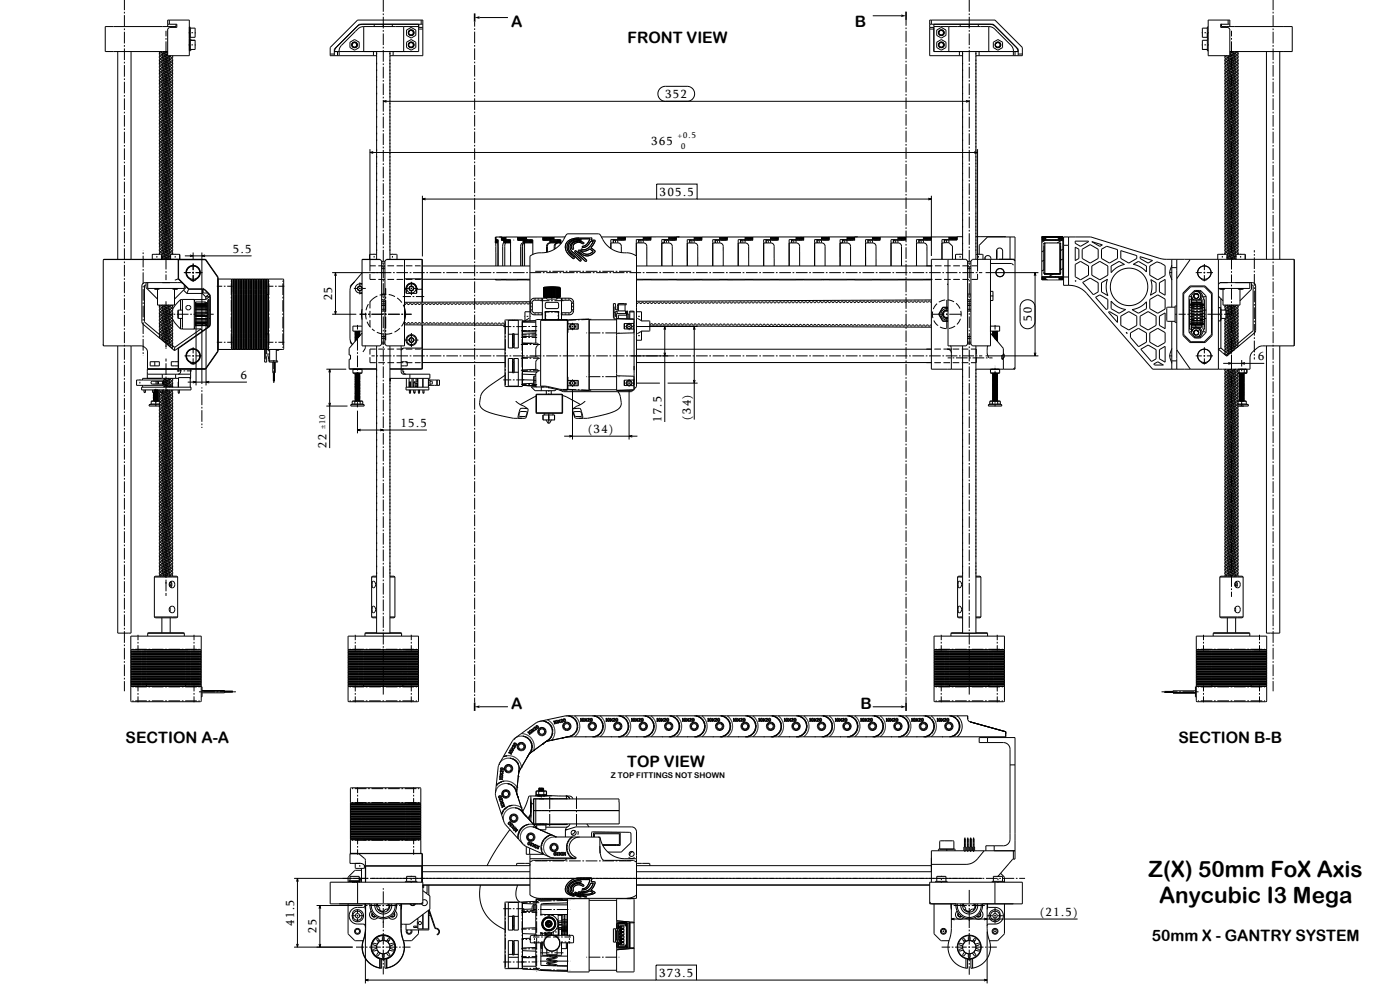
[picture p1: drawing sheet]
<svg xmlns="http://www.w3.org/2000/svg" width="841mm" height="594mm" viewBox="0 0 841 594" stroke-linecap="round" stroke-linejoin="round" font-family="sans-serif">
<defs><g id="words">
<g font-size="13.5">
<text x="690" y="527">Z(X) 50mm FoX Axis</text>
<text x="696" y="542">Anycubic I3 Mega</text>
</g>
<g font-size="9.5">
<text x="307" y="16">A</text>
<text x="514" y="16">B</text>
<text x="377" y="26">FRONT VIEW</text>
<text x="307" y="426">A</text>
<text x="517" y="426">B</text>
<text x="75" y="446">SECTION A-A</text>
<text x="708" y="446">SECTION B-B</text>
<text x="377" y="461">TOP VIEW</text>
<text x="692" y="565">50mm X - GANTRY SYSTEM</text>
</g>
<g font-size="7.2">
<text x="400" y="59">352</text>
<text x="391" y="87">365</text>
<text x="396" y="118">305.5</text>
<text x="140" y="152">5.5</text>
<text x="200" y="180" transform="rotate(-90 200 180)">25</text>
<text x="620" y="193" transform="rotate(-90 620 193)">50</text>
<text x="756" y="216">6</text>
<text x="145" y="227">6</text>
<text x="241" y="256">15.5</text>
<text x="397" y="253" transform="rotate(-90 397 253)">17.5</text>
<text x="415" y="252" transform="rotate(-90 415 252)">(34)</text>
<text x="353" y="260">(34)</text>
<text x="196" y="269" transform="rotate(-90 196 269)">22</text>
<text x="625" y="550">(21.5)</text>
<text x="177" y="556" transform="rotate(-90 177 556)">41.5</text>
<text x="190" y="560" transform="rotate(-90 190 560)">25</text>
<text x="396" y="587">373.5</text>
</g>
<g font-size="5.1">
<text x="407" y="83">+0.5</text>
<text x="409" y="90">0</text>
<text x="195" y="258" transform="rotate(-90 195 258)">±10</text>
</g>
<text font-size="4.7" x="367" y="467">Z TOP FITTINGS NOT SHOWN</text>
</g></defs>
<g fill="none" stroke="#000" stroke-width=".6">
<path d="M75 0v6M230 0v7M582 0v7M765 0v6M75 7v1M75 9v7M75 17v1M75 19v7M100 18v4M101 15h5v1h-4l-1 1v16M101 16v-4h13v21h-13M102 12v3"/>
<path d="M103 16h.1M106 15v1h-43v15h38l-4 2M113 20h1M114 16h.1M114 16v7M114 17h3v5h-3M115 20h1M117 20h1M218 15l-4 1M218 16l-3 1-10 10-1 2v2M218 16h33M218 16v15"/>
<path d="M225 15v1M230 8v1M230 10v7M230 18v1M236 15v1M242 16v15M244 18l3-2 3 2v3l-3 2-3-2zM246 19h-1a1.4 1.4 0 0 1 2-1 1.4 1.4 0 0 1 1 2 1.4 1.4 0 0 1-2 0M246 19h.1M251 15v16h-50l1-3M251 16h3M251 17h3"/>
<path d="M253 12v3M254 15h-38l-15 15v3M285 13v3M285 17v1M285 19v7M288 11h17M524 9h17M544 12v3M544 16v1M544 18v7M558 15h39l15 15v3M558 16h3"/>
<path d="M558 17h3M559 12v3M561 15v16h51l-2-3M561 16h33M563 18l2-2 3 2v3l-3 2-2-2zM564 19a1.4 1.4 0 0 1 2-1 1.4 1.4 0 0 1 0 2 1.4 1.4 0 0 1-2 0M564 19h.1M570 16v15M577 15v1M582 8v1M582 10v7M582 18v1"/>
<path d="M588 15v1M594 16v15M594 16l3 1 11 11 1 2v3M595 15l3 1M722 20h1M724 20h1M725 17h-3v5h3M726 20h.1M726 16h-1v7h1M726 16h.1M734 15v1h42v15h-37M737 16h.1"/>
<path d="M738 12v3M739 15h-6v1h5l1 1v16M739 16v-4h-13v21h13M740 18v4M765 7v1M765 9v7M765 17v1M765 19v7M71 31v125M75 27v1M75 29v7M75 37v1"/>
<path d="M75 39v7M79 31v125M96 39h.1M96 33h.1M96 35h.1M96 37h.1M96 31h.1M97 31l-1 1v1M97 39h-1v2M97 33l-1 1v1M97 35l-1 1v1M97 37l-1 1v1"/>
<path d="M99 31l-3 2M100 31l-3 2M100 32l-3 1M100 34l-3 1M100 23v1M100 25v7M100 33v1M100 35v7M101 32h-1M101 32l-4 2-1 1M101 33l-4 2M101 32l-4 3"/>
<path d="M101 33l-1 1M102 40l-5 1-1 2M102 40l-5 3M102 36l-5 1-1 2M102 36l-5 3M102 34l-5 2-1 1M102 34l-5 3M102 38l-5 1-1 2M102 38l-5 3M103 33l-1 1M103 37l1 1M103 39l1 1"/>
<path d="M103 35l1 1M104 33v1M104 40l-4 2M104 40v1l-2 1M104 36l-1 1-6 2M104 34l-1 1-6 2M104 34v1l-2 1M104 36v1l-2 1M104 38v1l-2 1M104 38l-2 1-5 2M113 27h1M114 24l1-1v1"/>
<path d="M114 30h.1M114 23h.1M114 30h1M114 23v7M114 24h3v6h-3M115 30h.1M115 27h1M117 27h1M198 32h3M203 31v2M204 31v2M210 25l3-1 3 1v4l-3 1-3-1z"/>
<path d="M212 26l-1 1a1.4 1.4 0 0 1 2-1 1.4 1.4 0 0 1 1 2 1.4 1.4 0 0 1-2 0M224 31v2M226 33h-28v-4l17-17h39v21h-20M226 31v125M226 33h.1M226 38h.1M226 39h.1M230 20v7M230 28v1M230 30v7M230 38v1M234 31v125"/>
<path d="M234 38h.1M234 39h.1M234 33h.1M236 31v2M244 25l3-1 3 1v4l-3 1-3-1zM246 26l-1 1a1.4 1.4 0 0 1 2-1 1.4 1.4 0 0 1 1 2 1.4 1.4 0 0 1-2 0M285 27v1M285 29v7M285 37v1M285 39v7M544 26v1M544 28v7"/>
<path d="M544 36v1M544 38v7M563 25l2-1 3 1v4l-3 1-2-1zM564 26a1.4 1.4 0 0 1 2 0 1.4 1.4 0 0 1 0 2 1.4 1.4 0 0 1-2 0M564 26v1zM576 31v2M578 33h-20v-21h40l16 17v4h-28M578 31v125M578 33h.1M578 38h.1M578 39h.1M582 20v7"/>
<path d="M582 28v1M582 30v7M582 38v1M586 38h.1M586 31v125M586 32h.1M586 39h.1M588 31v2M597 25l2-1 3 1v4l-3 1-2-1zM598 26a1.4 1.4 0 0 1 2 0 1.4 1.4 0 0 1 0 2 1.4 1.4 0 0 1-2 0M598 26v1zM610 31v2"/>
<path d="M612 32h2M722 27h1M724 27h1M725 24h-3v6h3M726 27h.1M726 24h-1v6h1M726 30h.1M726 23h.1M736 39h.1M736 35h.1M736 37h.1M736 33v2"/>
<path d="M737 39h-1v2M737 35l-1 1v1M737 33l-1 2M737 37l-1 1v1M739 33l-2 2M740 31h-1M740 32h-1M740 34l-3 1M740 23v1M740 25v7M740 33v1M740 35v7"/>
<path d="M741 31l-2 1M742 31l-2 1M742 40l-5 1-1 2M742 40l-5 3M742 34l-5 2-1 1M742 34l-5 3M742 36l-5 1-1 2M742 36l-5 3M742 32l-3 1M742 38l-5 1-1 2M742 38l-5 3M743 40l-6 3"/>
<path d="M743 36l-6 3M743 32l-6 3M743 38l-6 3M743 34l-6 3M743 37l1 1M743 33l1 1M743 39l1 1M743 31l1 1M743 35l1 1M744 31l-2 1M744 40l-4 2M744 40v1l-2 1"/>
<path d="M744 36l-1 1-6 2M744 38v1l-2 1M744 32l-4 2M744 32v1l-2 1M744 34l-1 1-6 2M744 34v1l-2 1M744 36v1l-2 1M744 38l-2 1-5 2M761 31v125M765 27v1M765 29v7M765 37v1"/>
<path d="M765 39v7M769 31v125M75 47v1M75 49v7M75 57v1M75 59v7M96 57h.1M96 43h.1M96 53h.1M96 47h.1M96 49h.1M96 51h.1"/>
<path d="M96 55h.1M96 41h.1M96 59h.1M96 45h.1M97 53h-1v2M97 57h-1v2M97 43h-1v2M97 49l-1 1v1M97 47l-1 1v1M97 59l-1 1v1M97 45l-1 1v1M97 55l-1 1v1"/>
<path d="M97 41l-1 1v1M97 51l-1 1v1M100 52l-3 1M100 44l-3 1M100 54l-3 1M100 42l-3 1M100 43v1M100 45v7M100 53v1M100 55v7M102 54l-5 1-1 2M102 44l-5 2-1 1"/>
<path d="M102 44l-5 3M102 54l-5 3M102 58l-5 2-1 1M102 58l-5 3M102 50l-5 2-1 1M102 50l-5 3M102 60l-5 1-1 2M102 60l-5 3M102 48l-5 2-1 1M102 48l-5 3M102 46l-5 1-1 2M102 46l-5 3"/>
<path d="M102 52l-5 1-1 2M102 52l-5 3M102 56l-5 1-1 2M102 56l-5 3M102 42l-5 1-1 2M102 42l-5 3M103 47l1 1M103 57l1 1M103 43l1 1M103 51l1 1M103 49l1 1M103 41l1 1"/>
<path d="M103 45l1 1M103 53l1 1M103 55l1 1M103 59l1 1M104 54l-2 1-5 2M104 58l-1 1-6 2M104 50l-4 2M104 44l-1 1-6 2M104 50v1l-2 1M104 58v1l-2 1M104 44v1l-2 1M104 52v1l-2 1"/>
<path d="M104 60l-4 2M104 60v1l-2 1M104 46l-2 1-5 2M104 46v1l-2 1M104 54v1l-2 1M104 48v1l-2 1M104 56v1l-2 1M104 48l-1 1-6 2M104 56l-2 1-5 2M104 42l-4 2M104 42v1l-2 1M104 52l-4 2"/>
<path d="M226 43h.1M226 57h.1M226 56h.1M226 56v1M226 42h.1M226 42v1M226 52h.1M226 53h.1M230 40v7M230 48v1M230 50v7M230 58v1"/>
<path d="M234 52h.1M234 48h.1M234 56h.1M234 42h.1M234 47h.1M234 53h.1M234 57h.1M234 43h.1M285 47v1M285 49v7M285 57v1M285 59v7"/>
<path d="M544 46v1M544 48v7M544 56v1M544 58v7M578 57h.1M578 43h.1M578 56h.1M578 48h.1M578 56v1M578 42h.1M578 42v1M578 52h.1"/>
<path d="M578 53h.1M578 47h.1M582 40v7M582 48v1M582 50v7M582 58v1M586 48h.1M586 56h.1M586 42h.1M586 52h.1M586 47h.1M586 53h.1"/>
<path d="M586 57h.1M586 43h.1M736 43h.1M736 53h.1M736 57h.1M736 47h.1M736 49h.1M736 51h.1M736 59h.1M736 45h.1M736 55h.1M736 41h.1"/>
<path d="M737 57h-1v2M737 43h-1v2M737 53h-1v2M737 49l-1 1v1M737 47l-1 1v1M737 59l-1 1v1M737 45l-1 1v1M737 41l-1 1v1M737 51l-1 1v1M737 55l-1 1v1M740 42l-3 1M740 44l-3 1"/>
<path d="M740 52l-3 1M740 54l-3 1M740 43v1M740 45v7M740 53v1M740 55v7M742 44l-5 2-1 1M742 44l-5 3M742 54l-5 1-1 2M742 54l-5 3M742 58l-5 2-1 1M742 58l-5 3"/>
<path d="M742 50l-5 2-1 1M742 50l-5 3M742 48l-5 2-1 1M742 48l-5 3M742 60l-5 1-1 2M742 60l-5 3M742 46l-5 1-1 2M742 46l-5 3M742 56l-5 1-1 2M742 56l-5 3M742 42l-5 1-1 2M742 42l-5 3"/>
<path d="M742 52l-5 1-1 2M742 52l-5 3M743 54l-6 3M743 50l-6 3M743 60l-6 3M743 46l-6 3M743 56l-6 3M743 58l-6 3M743 44l-6 3M743 48l-6 3M743 42l-6 3M743 52l-6 3"/>
<path d="M743 47l1 1M743 57l1 1M743 43l1 1M743 51l1 1M743 53l1 1M743 55l1 1M743 41l1 1M743 45l1 1M743 49l1 1M743 59l1 1M744 54l-2 1-5 2M744 50l-4 2"/>
<path d="M744 58l-1 1-6 2M744 44l-1 1-6 2M744 46l-2 1-5 2M744 46v1l-2 1M744 54v1l-2 1M744 48v1l-2 1M744 56v1l-2 1M744 50v1l-2 1M744 58v1l-2 1M744 44v1l-2 1M744 52v1l-2 1M744 60l-4 2"/>
<path d="M744 60v1l-2 1M744 48l-1 1-6 2M744 56l-2 1-5 2M744 42l-4 2M744 42v1l-2 1M744 52l-4 2M765 47v1M765 49v7M765 57v1M765 59v7M75 67v1M75 69v7"/>
<path d="M75 77v1M75 79v7M96 71h.1M96 67h.1M96 63h.1M96 61h.1M96 77h.1M96 73h.1M96 75h.1M96 79h.1M96 65h.1M96 69h.1"/>
<path d="M97 67l-1 1v1M97 77l-1 1v1M97 63l-1 1v1M97 71h-1v2M97 61l-1 1v1M97 73l-1 1v1M97 75l-1 1v1M97 69l-1 1v1M97 79l-1 1v1M97 65l-1 1v1M100 62l-3 1M100 64l-3 1"/>
<path d="M100 72l-3 1M100 74l-3 1M100 63v1M100 65v7M100 73v1M100 75v7M102 68l-5 2-1 1M102 68l-5 3M102 78l-5 1-1 2M102 78l-5 3M102 64l-5 2-1 1M102 72l-5 2-1 1"/>
<path d="M102 64l-5 3M102 72l-5 3M102 74l-5 1-1 2M102 74l-5 3M102 76l-5 2-1 1M102 62l-5 2-1 1M102 62l-5 3M102 76l-5 3M102 70l-5 2-1 1M102 70l-5 3M102 80l-5 2-1 1M102 80l-5 3"/>
<path d="M102 66l-5 2-1 1M102 66l-5 3M103 75l1 1M103 61l1 1M103 65l1 1M103 67l1 1M103 71l1 1M103 79l1 1M103 69l1 1M103 77l1 1M103 63l1 1M103 73l1 1"/>
<path d="M104 68l-1 1-6 2M104 78l-1 1-6 2M104 64l-2 1-5 2M104 74l-2 1-5 2M104 74v1l-2 1M104 68v1l-2 1M104 76v1l-2 1M104 62v1l-2 1M104 70v1l-2 1M104 78v1l-2 1M104 64v1l-2 1M104 72l-4 2"/>
<path d="M104 72v1l-2 1M104 80v1l-2 1M104 76l-2 1-5 2M104 62l-4 2M104 70l-4 2M104 66l-2 1-5 2M104 66v1l-2 1M104 80l-4 2M226 71h.1M226 80h.1M226 66h.1M226 67h.1"/>
<path d="M226 76h.1M226 62h.1M226 70h.1M226 70v1M226 77h.1M230 60v7M230 68v1M230 70v7M230 78v1M230 61h352M232 60l-2 1h2M234 76h.1"/>
<path d="M234 62h.1M234 70h.1M234 80h.1M234 66h.1M234 77h.1M234 71h.1M234 67h.1M285 67v1M285 69v7M285 77v1M285 79v7M400 61l-3-1-2-2v-3l2-2 2-1h14l3 1 1 3-1 4-3 1"/>
<path d="M544 66v1M544 68v7M544 76v1M544 78v7M578 71h.1M578 80h.1M578 66h.1M578 67h.1M578 76h.1M578 77h.1M578 62h.1M578 70h.1"/>
<path d="M578 70v1M580 60l2 1h-2M582 60v7M582 68v1M582 70v7M582 78v1M586 80h.1M586 66h.1M586 76h.1M586 71h.1M586 67h.1M736 67h.1"/>
<path d="M736 71h.1M736 61h.1M736 77h.1M736 63h.1M736 75h.1M736 73h.1M736 69h.1M736 79h.1M736 65h.1M737 67l-1 1v1M737 77l-1 1v1M737 63l-1 1v1"/>
<path d="M737 71h-1v2M737 73l-1 1v1M737 61l-1 1v1M737 75l-1 1v1M737 69l-1 1v1M737 65l-1 1v1M737 79l-1 1v1M740 72l-3 1M740 64l-3 1M740 74l-3 1M740 62l-3 1M740 63v1"/>
<path d="M740 65v7M740 73v1M740 75v7M742 68l-5 2-1 1M742 68l-5 3M742 64l-5 2-1 1M742 72l-5 2-1 1M742 64l-5 3M742 72l-5 3M742 78l-5 1-1 2M742 78l-5 3M742 74l-5 1-1 2"/>
<path d="M742 74l-5 3M742 62l-5 2-1 1M742 62l-5 3M742 76l-5 2-1 1M742 76l-5 3M742 70l-5 2-1 1M742 80l-5 2-1 1M742 80l-5 3M742 66l-5 2-1 1M742 66l-5 3M742 70l-5 3M743 78l-6 3"/>
<path d="M743 64l-6 3M743 74l-6 3M743 68l-6 3M743 70l-6 3M743 72l-6 3M743 62l-6 3M743 80l-6 3M743 66l-6 3M743 76l-6 3M743 61l1 1M743 71l1 1M743 79l1 1"/>
<path d="M743 65l1 1M743 75l1 1M743 77l1 1M743 69l1 1M743 67l1 1M743 63l1 1M743 73l1 1M744 78l-1 1-6 2M744 64l-2 1-5 2M744 74l-2 1-5 2M744 68l-1 1-6 2M744 62v1l-2 1"/>
<path d="M744 70v1l-2 1M744 78v1l-2 1M744 64v1l-2 1M744 72l-4 2M744 72v1l-2 1M744 80v1l-2 1M744 74v1l-2 1M744 68v1l-2 1M744 76v1l-2 1M744 70l-4 2M744 62l-4 2M744 76l-2 1-5 2"/>
<path d="M744 80l-4 2M744 66l-2 1-5 2M744 66v1l-2 1M765 67v1M765 69v7M765 77v1M765 79v7M75 87v1M75 89v7M75 97v1M75 99v7M96 95h.1"/>
<path d="M96 81h.1M96 91h.1M96 85h.1M96 99h.1M96 87h.1M96 89h.1M96 97h.1M96 83h.1M96 93h.1M97 81l-1 1v1M97 95l-1 1v1M97 91l-1 1v1"/>
<path d="M97 85l-1 1v1M97 99l-1 1v1M97 87l-1 1v1M97 89l-1 1v1M97 97l-1 1v1M97 83l-1 1v1M97 93l-1 1v1M100 92l-3 1M100 84l-3 1M100 94l-3 1M100 82l-3 1M100 83v1"/>
<path d="M100 85v7M100 93v1M100 95v7M101 84l-4 3M102 82l-5 1-1 2M102 82l-5 3M102 92l-5 1-1 2M102 92l-5 3M102 96l-5 2-1 1M102 96l-5 3M102 86l-5 2-1 1M102 86l-5 3"/>
<path d="M102 100l-5 2-1 1M102 100l-5 3M102 88l-5 1-1 2M102 88l-5 3M102 98l-5 2-1 1M102 98l-5 3M102 84l-5 1-1 2M102 90l-5 1-1 2M102 90l-5 3M102 84h-1M102 94l-5 2-1 1M102 94l-5 3"/>
<path d="M102 84l-5 3M103 99l1 1M103 85l1 1M103 89l1 1M103 81l1 1M103 95l1 1M103 97l1 1M103 83l1 1M103 91l1 1M103 93l1 1M103 87l1 1M104 92l-4 2"/>
<path d="M104 92v1l-2 1M104 82l-4 2M104 88l-1 1-6 2M104 96l-1 1-6 2M104 98l-2 1-5 2M104 82v1l-2 1M104 90v1l-2 1M104 98v1l-2 1M104 84v1l-2 1M104 100l-4 2M104 100v1l-2 1M104 86l-1 1-6 2"/>
<path d="M104 86v1l-2 1M104 94v1l-2 1M104 88v1l-2 1M104 96v1l-2 1M104 84l-2 1-5 2M104 90l-4 2M104 94l-2 1-5 2M222 90v73M222 92h365M224 91l-2 1h2M226 81h.1M226 95h.1"/>
<path d="M226 80v1M226 90h.1M226 91h.1M226 99h.1M226 85h.1M226 94h.1M226 94v1M230 80v7M230 88v1M230 90v7M230 98v1M234 94h.1"/>
<path d="M234 90h.1M234 84h.1M234 85h.1M234 91h.1M234 99h.1M234 95h.1M234 81h.1M285 87v1M285 89v7M285 97v1M285 99v7M544 86v1"/>
<path d="M544 88v7M544 96v1M544 98v7M578 81h.1M578 95h.1M578 80v1M578 90h.1M578 91h.1M578 99h.1M578 84h.1M578 85h.1M578 94h.1"/>
<path d="M578 94v1M582 80v7M582 88v1M582 90v7M582 98v1M585 91l2 1h-2M586 100h.1M586 94h.1M586 90h.1M586 84h.1M586 99h.1M586 85h.1"/>
<path d="M586 95h.1M586 81h.1M586 91h.1M587 90v73M736 91h.1M736 85h.1M736 95h.1M736 81h.1M736 99h.1M736 87h.1M736 89h.1M736 83h.1"/>
<path d="M736 93h.1M736 97h.1M737 81l-1 1v1M737 91l-1 1v1M737 95l-1 1v1M737 85l-1 1v1M737 99l-1 1v1M737 87l-1 1v1M737 97l-1 1v1M737 89l-1 1v1M737 83l-1 1v1M737 93l-1 1v1"/>
<path d="M740 82l-3 1M740 84l-3 1M740 92l-3 1M740 94l-3 1M740 83v1M740 85v7M740 93v1M740 95v7M742 82l-5 1-1 2M742 96l-5 2-1 1M742 96l-5 3M742 82l-5 3"/>
<path d="M742 92l-5 1-1 2M742 92l-5 3M742 86l-5 2-1 1M742 86l-5 3M742 88l-5 1-1 2M742 88l-5 3M742 100l-5 2-1 1M742 100l-5 3M742 98l-5 2-1 1M742 90l-5 1-1 2M742 90l-5 3M742 98l-5 3"/>
<path d="M742 84l-5 1-1 2M742 84l-5 3M742 94l-5 2-1 1M742 94l-5 3M743 88l-6 3M743 82l-6 3M743 92l-6 3M743 96l-6 3M743 98l-6 3M743 84l-6 3M743 86l-6 3M743 94l-6 3"/>
<path d="M743 90l-6 3M743 100l-6 3M743 85l1 1M743 95l1 1M743 81l1 1M743 89l1 1M743 99l1 1M743 93l1 1M743 83l1 1M743 91l1 1M743 87l1 1M743 97l1 1"/>
<path d="M744 92l-4 2M744 92v1l-2 1M744 88l-1 1-6 2M744 96l-1 1-6 2M744 82l-4 2M744 86l-1 1-6 2M744 86v1l-2 1M744 88v1l-2 1M744 96v1l-2 1M744 82v1l-2 1M744 90v1l-2 1M744 98l-2 1-5 2"/>
<path d="M744 98v1l-2 1M744 84v1l-2 1M744 100l-4 2M744 100v1l-2 1M744 84l-2 1-5 2M744 94l-1 1-6 2M744 94v1l-2 1M744 90l-4 2M765 87v1M765 89v7M765 97v1M765 99v7"/>
<path d="M75 107v1M75 109v7M75 117v1M75 119v7M96 119h.1M96 105h.1M96 109h.1M96 113h.1M96 115h.1M96 103h.1M96 101h.1M96 117h.1"/>
<path d="M96 111h.1M96 107h.1M97 119h-1v2M97 109l-1 1v1M97 105h-1v2M97 115l-1 1v1M97 101l-1 1v1M97 113l-1 1v1M97 111l-1 1v1M97 103l-1 1v1M97 117l-1 1v1M97 107l-1 1v1"/>
<path d="M100 102l-3 1M100 104l-3 1M100 112l-3 1M100 114l-3 1M100 103v1M100 105v7M100 113v1M100 115v7M102 120l-5 2-1 1M102 120l-5 3M102 110l-5 2-1 1M102 110l-5 3"/>
<path d="M102 106l-5 1-1 2M102 106l-5 3M102 116l-5 2-1 1M102 116l-5 3M102 102l-5 1-1 2M102 102l-5 3M102 114l-5 2-1 1M102 114l-5 3M102 112l-5 2-1 1M102 112l-5 3M102 104l-5 1-1 2M102 108l-5 1-1 2"/>
<path d="M102 108l-5 3M102 118l-5 1-1 2M102 118l-5 3M102 104l-5 3M103 113l1 1M103 109l1 1M103 117l1 1M103 103l1 1M103 105l1 1M103 107l1 1M103 115l1 1M103 101l1 1"/>
<path d="M103 111l1 1M103 119l1 1M104 106l-2 1-5 2M104 106v1l-2 1M104 116l-2 1-5 2M104 120l-4 2M104 102l-4 2M104 110l-4 2M104 114v1l-2 1M104 108v1l-2 1M104 116v1l-2 1M104 102v1l-2 1"/>
<path d="M104 110v1l-2 1M104 104v1l-2 1M104 112l-4 2M104 112v1l-2 1M104 120v1l-2 1M104 114l-1 1-6 2M104 108l-2 1-5 2M104 118l-2 1-5 2M104 118v1l-2 1M104 104l-2 1-5 2M226 119h.1M226 109h.1"/>
<path d="M226 104h.1M226 105h.1M226 108h.1M226 108v1M226 118h.1M226 114h.1M230 100v7M230 108v1M230 110v7M230 118v1M234 118h.1M234 104h.1"/>
<path d="M234 114h.1M234 108h.1M234 105h.1M234 109h.1M234 119h.1M254 118v36M254 120h140M256 119l-2 1h2M285 107v1M285 109v7M285 117v1M285 119v7"/>
<path d="M394 111h25v9h-25zM419 120h140M544 106v1M544 108v7M544 116v1M544 118v7M558 119l1 1h-1M559 118v36M578 109h.1M578 104h.1M578 105h.1M578 113h.1"/>
<path d="M578 118h.1M578 114h.1M578 108h.1M578 108v1M578 119h.1M582 100v7M582 108v1M582 110v7M582 118v1M586 118h.1M586 114h.1M586 104h.1"/>
<path d="M586 113h.1M586 115h.1M586 108h.1M586 109h.1M586 119h.1M586 105h.1M736 109h.1M736 119h.1M736 105h.1M736 115h.1M736 113h.1M736 101h.1"/>
<path d="M736 103h.1M736 107h.1M736 117h.1M736 111h.1M737 105h-1v2M737 109l-1 1v1M737 119h-1v2M737 115l-1 1v1M737 101l-1 1v1M737 113l-1 1v1M737 111l-1 1v1M737 103l-1 1v1"/>
<path d="M737 107l-1 1v1M737 117l-1 1v1M740 112l-3 1M740 104l-3 1M740 114l-3 1M740 102l-3 1M740 103v1M740 105v7M740 113v1M740 115v7M742 120l-5 2-1 1M742 120l-5 3"/>
<path d="M742 106l-5 1-1 2M742 106l-5 3M742 110l-5 2-1 1M742 110l-5 3M742 116l-5 2-1 1M742 116l-5 3M742 102l-5 1-1 2M742 102l-5 3M742 114l-5 2-1 1M742 114l-5 3M742 112l-5 1-1 2M742 112l-5 3"/>
<path d="M742 104l-5 1-1 2M742 104l-5 3M742 108l-5 1-1 2M742 108l-5 3M742 118l-5 1-1 2M742 118l-5 3M743 102l-6 3M743 112l-6 3M743 120l-6 3M743 106l-6 3M743 116l-6 3M743 110l-6 3"/>
<path d="M743 118l-6 3M743 104l-6 3M743 114l-6 3M743 108l-6 3M743 117l1 1M743 109l1 1M743 103l1 1M743 113l1 1M743 119l1 1M743 105l1 1M743 107l1 1M743 101l1 1"/>
<path d="M743 111l1 1M743 115l1 1M744 120l-4 2M744 106l-2 1-5 2M744 106v1l-2 1M744 110l-4 2M744 102l-4 2M744 116l-2 1-5 2M744 102v1l-2 1M744 110v1l-2 1M744 112l-4 2M744 112v1l-2 1"/>
<path d="M744 120v1l-2 1M744 114v1l-2 1M744 108v1l-2 1M744 116v1l-2 1M744 114l-1 1-6 2M744 118l-2 1-5 2M744 118v1l-2 1M744 104l-2 1-5 2M744 104v1l-2 1M744 108l-2 1-5 2M765 107v1M765 109v7"/>
<path d="M765 117v1M765 119v7M75 127v1M75 129v7M75 137v1M75 139v7M96 137h.1M96 123h.1M96 133h.1M96 127h.1M96 129h.1M96 139h.1"/>
<path d="M96 125h.1M96 135h.1M96 121h.1M96 131h.1M97 133h-1v2M97 123h-1v2M97 129l-1 1v1M97 137h-1v2M97 139l-1 1v1M97 125l-1 1v1M97 127l-1 1v1M97 135l-1 1v1"/>
<path d="M97 121l-1 1v1M97 131l-1 1v1M100 132l-3 1M100 124l-3 1M100 134l-3 1M100 122l-3 1M100 123v1M100 125v7M100 133v1M100 135v7M102 134l-5 1-1 2M102 134l-5 3"/>
<path d="M102 124l-5 2-1 1M102 124l-5 3M102 130l-5 1-1 2M102 138l-5 2-1 1M102 130l-5 3M102 138l-5 3M102 140l-5 1-1 2M102 140l-5 3M102 126l-5 1-1 2M102 126l-5 3M102 128l-5 2-1 1M102 128l-5 3"/>
<path d="M102 136l-5 1-1 2M102 136l-5 3M102 132l-5 2-1 1M102 132l-5 3M102 122l-5 2-1 1M102 122l-5 3M103 127l1 1M103 137l1 1M103 123l1 1M103 131l1 1M103 133l1 1M103 129l1 1"/>
<path d="M103 121l1 1M103 135l1 1M103 139l1 1M103 125l1 1M104 130l-4 2M104 134l-1 1-6 2M104 124l-1 1-6 2M104 140l-4 2M104 126l-2 1-5 2M104 138l-1 1-6 2M104 122v1l-2 1M104 130v1l-2 1"/>
<path d="M104 138v1l-2 1M104 124v1l-2 1M104 140v1l-2 1M104 126v1l-2 1M104 134v1l-2 1M104 128v1l-2 1M104 136v1l-2 1M104 122l-4 2M104 128l-2 1-5 2M104 136l-2 1-5 2M104 132l-4 2M104 132v1l-2 1"/>
<path d="M226 137h.1M226 123h.1M226 133h.1M226 136h.1M226 128h.1M226 132h.1M226 136v1M226 122h.1M226 122v1M226 132v1M230 120v7M230 128v1"/>
<path d="M230 130v7M230 138v1M234 132h.1M234 128h.1M234 136h.1M234 122h.1M234 137h.1M234 133h.1M234 123h.1M285 127v1M285 129v7M285 137v1"/>
<path d="M285 139v7M544 126v1M544 128v7M544 136v1M544 138v7M578 123h.1M578 133h.1M578 137h.1M578 136h.1M578 128h.1M578 132h.1M578 129h.1"/>
<path d="M578 136v1M578 122h.1M578 122v1M578 132v1M582 120v7M582 128v1M582 130v7M582 138v1M586 132h.1M586 122h.1M586 128h.1M586 136h.1"/>
<path d="M586 133h.1M586 137h.1M586 123h.1M736 123h.1M736 133h.1M736 137h.1M736 127h.1M736 129h.1M736 139h.1M736 131h.1M736 125h.1M736 135h.1"/>
<path d="M736 121h.1M737 123h-1v2M737 133h-1v2M737 137h-1v2M737 129l-1 1v1M737 139l-1 1v1M737 125l-1 1v1M737 127l-1 1v1M737 135l-1 1v1M737 121l-1 1v1M737 131l-1 1v1M740 122l-3 1"/>
<path d="M740 124l-3 1M740 132l-3 1M740 134l-3 1M740 123v1M740 125v7M740 133v1M740 135v7M742 134l-5 1-1 2M742 134l-5 3M742 130l-5 1-1 2M742 130l-5 3M742 124l-5 2-1 1"/>
<path d="M742 124l-5 3M742 138l-5 2-1 1M742 138l-5 3M742 140l-5 1-1 2M742 140l-5 3M742 126l-5 1-1 2M742 126l-5 3M742 128l-5 2-1 1M742 128l-5 3M742 136l-5 1-1 2M742 136l-5 3M742 122l-5 2-1 1"/>
<path d="M742 122l-5 3M742 132l-5 2-1 1M742 132l-5 3M743 126l-6 3M743 134l-6 3M743 130l-6 3M743 140l-6 3M743 136l-6 3M743 122l-6 3M743 138l-6 3M743 124l-6 3M743 128l-6 3"/>
<path d="M743 132l-6 3M743 127l1 1M743 137l1 1M743 123l1 1M743 131l1 1M743 133l1 1M743 135l1 1M743 121l1 1M743 129l1 1M743 125l1 1M743 139l1 1M744 130l-4 2"/>
<path d="M744 134l-1 1-6 2M744 140l-4 2M744 126l-2 1-5 2M744 126v1l-2 1M744 134v1l-2 1M744 128v1l-2 1M744 136v1l-2 1M744 122v1l-2 1M744 130v1l-2 1M744 138l-1 1-6 2M744 138v1l-2 1M744 124l-1 1-6 2"/>
<path d="M744 124v1l-2 1M744 140v1l-2 1M744 128l-2 1-5 2M744 136l-2 1-5 2M744 122l-4 2M744 132l-4 2M744 132v1l-2 1M765 127v1M765 129v7M765 137v1M765 139v7M62 156v52h24l2 1 1 2v10"/>
<path d="M62 156h.1M75 147v1M75 149v7M75 157v1M75 159v7M86 150v1M86 152v1M86 154v7M91 156l1-3h5v3M94 152v1M94 154v1M94 156h.1"/>
<path d="M96 147h.1M96 151h.1M96 143h.1M96 141h.1M96 153h.1M96 145h.1M96 149h.1M97 147l-1 1v1M97 143l-1 1v1M97 151l-1 1v1M97 153h.1M97 149l-1 1v1"/>
<path d="M97 141l-1 1v1M97 145l-1 1v1M100 142l-3 1M100 144l-3 1M100 152l-3 1M100 154l-3 1M100 143v1M100 145v7M100 153v1M100 155v7M102 148l-5 1-1 2M102 148l-5 3"/>
<path d="M102 144l-5 1-1 2M102 144l-5 3M102 154l-3 2M102 152l-5 2M102 152l-5 3M102 154l-5 2M102 154l-4 2M102 142l-5 2-1 1M102 150l-5 2-1 1M102 142l-5 3M102 150l-5 3M102 146l-5 2-1 1"/>
<path d="M102 146l-5 3M102 155l-2 1M103 153l-3 1M103 153h5v3M103 153l-1 3M103 151l1 1M103 145l1 1M103 147l1 1M103 141l1 1M103 149l1 1M103 143l1 1M104 144l-1 1-6 2"/>
<path d="M104 148l-1 1-6 2M104 146v1l-2 1M104 148v1l-2 1M104 142v1l-2 1M104 150l-4 2M104 150v1l-2 1M104 144v1l-2 1M104 152l-1 1M104 152v1M104 142l-4 2M104 146l-2 1-5 2M105 156h.1"/>
<path d="M105 152v1M105 154v1M107 156v11M107 156h.1M107 156h16M111 154h40M114 153l2 1h-2M116 152v4M116 158v4M121 152v79M123 153l-2 1h2M123 156l8 11"/>
<path d="M123 156h-61M123 156h.1M124 156h-1M124 156h.1M124 156l7 10M217 156h11M217 156v52h11l1-1v-50l-1-1M218 156h-1M222 160h4M225 152v1M225 154v1M225 156h.1"/>
<path d="M226 147h.1M226 153h-4v3M226 146h.1M226 146v1M226 142h.1M226 151h.1M226 143h.1M227 160h4M228 156h.1M229 157h2M229 158h2M230 140v7"/>
<path d="M230 148v1M230 150v7M230 158v1M232 156h21M232 156l-1 1v50l1 1h11v-52M233 160h4M234 153h4v3M234 142h.1M234 146h.1M234 143h.1M234 151h.1M234 147h.1"/>
<path d="M236 152v1M236 154v1M236 156h.1M238 160h4M244 160h4M249 160h4M253 156h.1M253 156v26M253 156h1M254 156v26M254 160h64M285 147v1"/>
<path d="M285 149v7M285 157v1M285 159v7M298 144h1M298 144v2M298 146v14M298 142v2M298 144h.1M298 144l1 2M299 144h.1M299 146h.1M299 144v2"/>
<path d="M299 146v-2v2M299 146v2M299 144v16M299 146h-1M301 142v2M301 144l1-2v2M301 144h5M302 142v2M302 144v-2v2h4h1M303 142v4M303 146l-1 2v12M303 146h1"/>
<path d="M303 144v2M303 142v2M304 142v2M304 144v2M304 142l-1 18M304 142v4M304 146h3M304 146h.1M304 144l1 2M305 144h.1M305 144v2M305 146h.1"/>
<path d="M305 146v-2l1 2M306 146h.1M306 144h.1M306 144v2M306 146v-2v2M307 144h.1M307 144h-1M307 144l-1 2M307 144v2M307 146h.1M307 145v1M307 144v16"/>
<path d="M309 144h.1M311 144v-2v2h6M311 142v2M312 142v2M312 144v-2v2M313 144v-2v2h7M313 142v2M314 142v2M314 146v14M314 142v4M314 146h-1v2v12M315 144v2"/>
<path d="M315 146h5M315 146h-1M315 142v4M315 142v18M315 146l-1 2v12M315 142v2M316 144v2M316 142v2M316 142v4M317 144h.1M317 144v2M317 144h3"/>
<path d="M318 144v2M318 146h.1M318 146v-2v2M319 144v2M319 146h.1M319 144h.1M319 146v-2l1 2M320 146h.1M320 144v2M320 144v9M326 142v2h6M326 142v2"/>
<path d="M327 144v-2v2M327 142v2M328 144v-2v2M328 142v2M329 142v2M330 142v2M330 142v4M330 146l-2 1v5M330 146h5M330 146h.1M330 144h-3v-2v2M331 144v2h-1l-1 2v3"/>
<path d="M331 142v2M331 144h6M331 144h-1M331 144v2M332 142v2M332 144v2M333 142v2M333 144h4M333 144h-1M333 144v2M333 144h.1M334 144v2"/>
<path d="M335 144v2M335 146h.1M335 146v-2v2M335 146l-2 1v3M335 146l-1 1-1 2M335 146h2M336 144h.1M336 144l-1 2M336 144v2M336 146h.1M336 146v-2v2M336 146v-2l1 2"/>
<path d="M337 146h.1M337 144v2M339 142h-41v2h1M340 151l3 3M341 151l3 3M342 146a4 4 0 0 0-1 5M342 151l2 2M343 154l1 1h1M344 146l-1 1a4 4 0 0 0 1 5l1 1M344 154l1 1M344 143a5 5 0 0 0-4 8M344 153h1"/>
<path d="M344 148l1 1M345 149h.1M345 153l3 4M345 151l7 6M345 153l4 3M346 151h-1M346 151l6 5M348 151v-1l2 2M348 151l2 2M348 146h-3l-1 2M348 146h2h1M348 145l3 1"/>
<path d="M348 145a3 3 0 0 0-4 1 3 3 0 0 0 0 4l1-1M348 143h-4M348 143l-4 1-2 2M348 143h6M349 145h-4l-1 1M349 145h-3l-2 1M349 144h.1M349 144a5 5 0 0 0-8 4l1 3M349 156v1h-1M349 150h.1M349 144v1M349 150l2 1"/>
<path d="M350 150h-1M350 150h.1M350 148v1M350 150h1M350 148h.1M350 149h.1M350 152l2 1 2-1M351 151h.1M352 156v1M354 150l-3 1M354 150v-1l2 2M354 149l-3 1"/>
<path d="M354 149h.1M354 146l-2 2-2 1M354 146l1-1h1l-2 4M354 143l-2 4-2 1M355 143h.1M355 143h1M355 143h-8h-3M356 143l-1 1h2M356 143h.1M356 151l-2 1M357 144l1 1M358 151h.1"/>
<path d="M358 151l-4 3h-2l-2-1M358 145l-3 4 3 2M358 145h.1M367 149v-3h5l1 1v5M368 144v2M369 144v2M369 144h.1M370 144v2M371 142v4M371 142v2M372 142v2M372 144h-5v3"/>
<path d="M372 144h4v-2v2h-8M372 144h.1M373 142v2M374 142v2M374 142h-13M375 142h-1M375 142v2M382 160h177M384 144v2M384 144h.1M385 144v2M386 142v4"/>
<path d="M387 142v2M388 144h-6v10v-8h6l1 2v12M388 142v2M388 144h3M388 144h.1M389 142v2M390 142v2M390 142h-15M390 142h.1M391 142v2M391 144h-7M398 146h4l2 1v13"/>
<path d="M399 144v2h-1M399 144v2M399 146h.1M400 144h.1M400 144v2M402 142v4M402 142v2M403 142v2M403 144h-5v16v-13M404 144h2M404 144h-1M404 142v2"/>
<path d="M405 142v2M406 142h-16M406 142v2M406 142h2M406 142h.1M406 142v2h-7M407 142h.1M408 142h.1M413 146h5l1 1v13M414 144v2M415 144h.1M416 144v2"/>
<path d="M417 142v4M417 142h-11v2M417 142v2M418 142h-1M418 142v2M419 142v2M419 144h.1M420 142v2M420 144h-7v16v-13M421 144h1M421 144h-1M421 142v2"/>
<path d="M422 142v2M422 144h-8M428 146h5l1 1v13M430 144v2M430 144h.1M431 144v2M432 142v4M433 142v2M433 142h-15M433 142h.1M434 142v2M435 142v2"/>
<path d="M436 142v2M436 144h-8v16v-13M436 144h1v-2v2h-7M436 144h.1M437 142v2M443 146h5l2 1v13M445 144v2M445 144h.1M446 144v2M448 142v4M448 142v2M449 142h-16"/>
<path d="M449 142v2M449 142h.1M450 144h.1M450 142v2M451 142v2M451 144h-8v16v-13M452 144h.1M452 144h-1M452 142v2M452 144h-7M459 146h4l2 1v13M460 144v2"/>
<path d="M461 144h.1M462 144v2M463 142v4M463 142v2M464 142v2M464 142h-15M464 142h.1M465 142v2M466 142v2M467 142v2M467 144h-8v16v-13M467 144h.1"/>
<path d="M467 144v-2v2h-7M474 146h5l1 1v13M475 144v2M476 144v2M476 144h.1M477 144v2M478 142v4M479 142v2M480 142h-16M480 142v2M480 142h.1M480 144h.1"/>
<path d="M481 142v2M482 142v2M483 142v2M483 144h-8M483 144h-9v16v-13M489 146h5l2 1v13M491 144h7v-2v2h-9v16v-13M491 144v2M491 144h.1M492 144v2M493 142v4M494 142v2"/>
<path d="M495 142v2M495 142h-15M496 142v2M496 142h-1M497 142v2M498 142v2M505 146h4l2 1v13M506 144v2h-1M506 144v2M507 144h.1M507 144v2M509 142v4"/>
<path d="M509 144h-4v16v-13M509 144h4M509 142v2M510 142v2M511 142v2M511 144h.1M511 142h-15M511 142h4M511 142h.1M512 142v2M513 142v2M514 142h.1"/>
<path d="M515 142h.1M520 146h5l1 1v13M521 144v2M522 144v2M522 144h.1M523 144v2M524 142v4M524 142v2M525 142v2M525 142h-12v2h-7M525 142h.1M526 142v2"/>
<path d="M527 142v2M528 142v2M528 144h-8v16v-13M528 144h1M528 144h.1M529 142v2M529 144h-8M535 146h5l1 1 1 13M537 144v2M537 144h.1M538 144v2M539 142v4"/>
<path d="M540 142v2M541 142h-16M541 142v2M541 142h.1M541 144h.1M542 142v2M543 142v2M544 142v2M544 144h-9v16v-13M544 144h.1M544 144h-7M544 146v1"/>
<path d="M544 148v7M544 156v1M544 158v7M551 146h4l2 1v13M552 144v2M553 144h.1M553 144v2M555 142v4M555 142v2M556 142v2M556 142h-15M556 160h4"/>
<path d="M557 142h-1M557 142v2M558 142v2M559 142v2M559 144h-7M559 144h-8v16v-13M562 160h4M567 160h4M567 146h3l2 2v8M567 144v2h-1M567 144v2M568 144h.1"/>
<path d="M569 144v2M569 156v52h11l1-1v-50l-1-1h-21v66h19M570 142v4M570 142v2M571 142v2M572 142v2M572 142h-15M572 144h.1M572 142h3v2h-9v12M572 142h.1M573 160h4M573 142v2"/>
<path d="M574 142v2M574 142l1 2M575 142v2M577 152v1M577 154v1M577 156h.1M578 160h4M578 147h.1M578 153h-4v3M578 142h-3v2h-8M578 146h.1M578 146v1"/>
<path d="M578 142h.1M578 143h.1M578 150h.1M578 151h.1M581 157h2M581 158h2M582 140v7M582 148v1M582 150v7M582 158v1M584 160h3M586 146h.1"/>
<path d="M586 153h4v3M586 142h.1M586 150h.1M586 152h.1M586 142h18M586 151h.1M586 147h.1M588 152v1M588 154v1M588 156h.1M588 153v-6l5-5h17v80h-24M592 156a1.9 1.9 0 0 1 1-3 1.9 1.9 0 0 1 2 3"/>
<path d="M592 155v1M595 158h13l1 1M595 156v52h-11l-1-1v-50l1-1h26M599 156v-5a1.8 1.8 0 0 1 1-2 1.8 1.8 0 0 1 2 2v5M599 150v6M607 156h.1M607 142v14M609 156h.1M609 156l1 1M626 142h12M626 142v2h12v-2M626 142h.1"/>
<path d="M626 142v2M627 142v2M627 156l-1 1M627 150l-1 1M627 146h10v19h-10zM627 148h.1M627 142h.1M627 146v1M628 142v2M628 144l-2 1M628 146v18M628 144h8"/>
<path d="M628 144h.1M629 142h-1M629 144h.1M629 142h.1M630 142h2M630 142h5M630 144h.1M631 144h.1M632 144h.1M632 142h1M633 144h.1M633 142h.1"/>
<path d="M634 144h.1M634 142h.1M634 142h1M635 142h.1M635 142l1 1M635 144h.1M636 142h.1M636 144h.1M636 142v2M636 142l1 2v-2M636 146l1 18h-1M637 146v1"/>
<path d="M637 142v2M638 142v2M638 142v2l-3 2M638 142h.1M638 142h-12M638 155l-1 1M638 150h-1M638 144h.1M638 142v26h-12v-26M639 142h16l44 14h78v52h-19h-2l-4 3-1 2v9h-59l-40-47-6-3-7-1zM639 147h3M642 142v29"/>
<path d="M646 145h8l-5 3-3-2zM646 148l2 2v5l-2 2zM646 159l3-2 5 3v5l-5 3-3-2zM650 150l5-3 5 3v5l-5 3-5-3zM656 160l5-3 4 3v5l-4 3-5-3zM656 145l6 2-1 1zM656 145h.1M662 150l3-2 6 2v5l-5 3-4-3zM667 160l5-3 3 2-4 2-4 3zM673 151l10 3v1l-5 3-5-3zM681 159l3-2 5 3v3l-4-3zM685 154l7 2-2 2-5-3z"/>
<path d="M691 160l4-3 5 3v6l-5 2-4-3zM704 159a9 9 0 0 0 0 9M704 156v28M707 156v66M715 156l-8 11M723 159v3M732 156v-3h5v3M732 156v66M734 152v1M734 154v1M734 156h.1M736 147h.1"/>
<path d="M736 143h.1M736 151h.1M736 141h.1M736 153h.1M736 149h.1M736 145h.1M737 147l-1 1v1M737 143l-1 1v1M737 151l-1 1v1M737 141l-1 1v1M737 149l-1 1v1M737 145l-1 1v1"/>
<path d="M740 152l-3 1M740 144l-3 1M740 154l-3 1M740 142l-3 1M740 143v1M740 145v7M740 153v1M740 155v7M742 144l-5 1-1 2M742 148l-5 1-1 2M742 148l-5 3M742 144l-5 3"/>
<path d="M742 152l-5 2M742 152l-5 3M742 154l-5 2M742 154l-3 2M742 154l-4 2M742 142l-5 2-1 1M742 150l-5 2-1 1M742 150l-5 3M742 142l-5 3M742 156h.1M742 146l-5 2-1 1M742 146l-5 3"/>
<path d="M743 144l-6 3M743 150l-6 3M743 148l-6 3M743 142l-6 3M743 152l-6 3M743 146l-6 3M743 155l-3 1M743 153l-3 1M743 153h5v3M743 153v3M743 141l1 1M743 151l1 1"/>
<path d="M743 147l1 1M743 143l1 1M743 145l1 1M743 149l1 1M744 144l-1 1-6 2M744 148l-1 1-6 2M744 142v1l-2 1M744 150v1l-2 1M744 144v1l-2 1M744 152l-1 1M744 146v1l-2 1M744 148v1l-2 1"/>
<path d="M744 152v1M744 150l-4 2M744 142l-4 2M744 146l-2 1-5 2M745 152v1M745 154v1M745 156h.1M754 150v2M754 153v1M754 155v7M765 147v1M765 149v7"/>
<path d="M765 157v1M765 159v7M75 167v1M75 169v7M75 177v1M75 179v7M86 162v1M86 164v7M86 172v1M86 174v7M88 171l-1 1v21l9 8M88 170v3l7 7"/>
<path d="M89 170v3h22v-2M93 173h3M93 173h.1M94 173v1M95 174v9h10v-9M96 173h.1M100 163v1M100 165v3M104 173h3M104 173h.1M105 173v1M107 173h.1"/>
<path d="M107 167l-2 1M107 167l6 7M107 167l6 6M107 167h.1M108 180l-4 6M108 180h2M108 180v6M110 170h-1h-22h-1l-1 2v21l1 2M110 174l2 2M110 164h5M112 172l-7 8M112 176h10"/>
<path d="M113 174h9M113 174l-1 2M113 173l9 1 4 3M113 173v1M114 167l-2-1v-3l1-3 3-1 2 1 2 3v2l-2 2M114 167l1 2M114 167l-2-2v-2l1-2 3-1 3 1 1 2v2l-2 2M114 167l1 1M114 167h.1M115 169h2M115 168h2M115 168v1"/>
<path d="M116 164h1M116 163v1M116 165v4M117 180h-7v18M117 180v18v-2v-14M117 180v2M117 180h7M117 168v1M118 164h4M118 167l-1 1M118 167h.1M118 167l-1 2"/>
<path d="M122 176l2 2M122 174h1l3 3M122 174v2M122 173h.1M122 176h3M122 176h.1M124 178v2M125 180h1v16M125 180v16M125 180v2M126 177v1M126 177l-2 1"/>
<path d="M126 177v1v18l-19 13M126 178l-2 2M126 178v18l-19 13M126 178h-2M130 172h3M131 167v44M131 166v45M131 166v1M131 168h8M134 172h1M136 172h4M139 169h.1"/>
<path d="M139 170v7M139 178v1M139 168h22M139 168v42M139 168h.1M140 168v42M140 168h.1M141 168v42M141 168h.1M142 168v42M142 168h.1M143 168v42"/>
<path d="M143 168h.1M144 168h.1M144 168v42M145 168v42M145 168h.1M146 168v42M146 168h.1M147 168v42M147 168h.1M148 168v42M148 168h.1M149 168v42"/>
<path d="M149 168h.1M150 168h.1M150 168v42M151 168v42M151 168h.1M152 168v42M152 168h.1M153 168v42M153 168h.1M154 168h.1M154 168v42M155 168h.1"/>
<path d="M155 168v42M156 168v42M156 168h.1M157 168h.1M157 168v42M158 168v42M158 168h.1M159 168h.1M159 168v42M160 177h1M160 168v45l2-1M160 168h.1"/>
<path d="M161 172h3M161 168h.1M161 168v43h1M161 168h9v41v1h-9M162 169h.1M162 170v7M162 178v1M165 172h1M167 172h4M170 169h.1M170 170v7M170 178v1"/>
<path d="M200 164h35M201 166l1-2v2M202 164v25M213 173h2M213 169l-2 3-1 1M215 173v1M215 173h.1M215 172v1M215 174h.1M215 174h2M215 172h2M215 172h.1"/>
<path d="M216 173h1M216 170v2M216 173v1M216 175v2M217 172h.1M217 172v1M217 174h.1M217 176h-1h1M217 170h-1l1 1M217 164l-6 7-1 3v29l2 4M217 171a2.7 2.7 0 0 0-4 2 2.7 2.7 0 0 0 4 3M217 173v1"/>
<path d="M218 173h2M222 164v4h4M227 178l-5 3M227 168h4M229 180h2M229 178h2M229 177h2M229 161h2M229 160h2M230 160v7M230 168v1M230 170v7"/>
<path d="M230 178v1M232 173v4M232 178v1M232 177h-4M233 168h4M234 177l3 1M236 164h1M238 164h7M238 168h4M239 179l2 3M242 178h5M243 174h1"/>
<path d="M243 173h3M244 168h4M244 176v-4l1-1 2-1h2l1 2v4M244 176v-3a3 3 0 0 1 3-3 3 3 0 0 1 3 3v3M244 176h6M246 173v1M246 164h1M246 172v1M246 174h.1M246 174h2M246 172h.1M246 172h2"/>
<path d="M247 173h1M247 169v3M247 173v1M247 175v2M248 172h.1M248 178h1M248 172l1 1M248 174h.1M248 164h7M249 173l-1 1M249 173h.1M249 173h2"/>
<path d="M249 168h4M250 178h5M254 173l-4 1M254 167h-11M254 168h64M256 164h1M258 164h7M266 164h1M268 164h7M276 164h1M278 164h7M285 167v1"/>
<path d="M285 169v7M285 177v1M285 179v7M286 164h1M288 164h7M296 164h1M298 168h20M298 168h.1M298 164h7M301 168h.1M302 168h.1M303 168h.1"/>
<path d="M304 168h.1M306 164h1M308 164h7M311 168h.1M312 168h.1M313 168h.1M314 168h.1M315 168h.1M316 168h.1M316 164h1M318 164h7M321 180h1"/>
<path d="M322 163h7M323 180h1M325 180h1M326 179v13M326 164h1M327 173v5M327 178v1M327 173h.1M327 179h.1M327 173l4-1 5 1M327 173h9M327 179h9"/>
<path d="M327 173v6M327 173h1M328 173v5M328 178l-1 1M328 178v1M328 173h.1M328 173v6M328 164h7M328 179h1M328 173h1M328 180h7M328 180h.1"/>
<path d="M328 179v1M329 179h-8a2.5 2.5 0 0 0-2 3v5a2.5 2.5 0 0 0 2 2h5M329 178v1M329 173v5M329 173h.1M329 173v6M329 178h1M329 173h1M330 173v5M330 178v1M330 179h.1M330 173h.1"/>
<path d="M330 173v6M330 163h1M330 178l1 1M331 179h.1M331 173h.1M331 173v6M331 173h-1M331 173v5M331 178v1M331 179h1M332 173h.1M332 173h-1"/>
<path d="M332 173v7M332 179h.1M332 173v5M332 178v1M332 163h7M332 173v6M332 173h1M333 173v5M333 178v1M333 178l-1 1M333 179h.1M333 173h.1"/>
<path d="M333 173v6M333 178h1M333 173h1M334 178v1M334 173v5M334 173h.1M334 173v6M334 178h1M335 180v-1h7a2.5 2.5 0 0 1 3 3v5a2.5 2.5 0 0 1-3 2h-5M335 173h-1M335 180h.1M335 173v7"/>
<path d="M335 173h.1M335 178v1M335 173v5M335 173v6M335 178h1M335 173h1M336 179h.1M336 173h.1M336 178v1M336 173h1M336 173v5M336 173v6"/>
<path d="M336 164h1M337 173v5M337 178l-1 1M337 180h1M337 179v13M338 164h7M339 180h1M340 163h1M341 180h2M342 163h7M346 164h1M348 164h7"/>
<path d="M350 163h1M352 163h7M356 164h1M358 164h7M360 163h1M362 163h7M366 164h1M368 164h7M370 163h1M372 163h7M376 164h1M378 164h7"/>
<path d="M382 168h178M382 168h5M386 164h1M386 168h.1M387 168h.1M388 168h.1M388 164h7M389 168h.1M390 168h.1M391 168h.1M396 164h1M398 164h7"/>
<path d="M402 168h.1M402 168h-15M403 168h3M403 168h-1M403 168h.1M404 168h.1M405 168h.1M406 168h.1M406 164h1M406 168h13M408 164h7M416 164h1"/>
<path d="M417 168h.1M418 168h.1M418 164h7M419 168h.1M420 168h.1M420 168h-1M421 168h.1M422 168h.1M426 164h1M428 164h7M432 168h.1M433 168h.1"/>
<path d="M434 168h.1M435 168h.1M435 168h-15M436 168h.1M436 164h1M437 168h.1M438 164h7M446 164h1M448 168h.1M448 164h7M449 168h.1M450 168h.1"/>
<path d="M451 168h-16M451 168h.1M452 168h.1M456 164h1M458 164h7M463 168h.1M464 168h.1M465 168h.1M466 168h.1M466 164h1M466 168h-15M467 168h.1"/>
<path d="M468 168h.1M468 164h7M476 164h1M478 164h7M478 168h.1M479 168h.1M480 168h.1M481 168h.1M482 168h.1M482 168h-16M483 168h.1M486 164h1"/>
<path d="M488 164h7M494 168h.1M495 168h.1M496 168h.1M496 164h1M497 168h.1M498 168h-16M498 168h.1M498 164h7M506 164h1M508 164h7M509 168h.1"/>
<path d="M510 168h.1M511 168h.1M512 168h.1M513 168h.1M513 168h-15M513 168h14M516 164h1M518 164h7M524 168h.1M525 168h.1M526 168h.1M526 164h1"/>
<path d="M527 168h.1M528 168h.1M528 164h7M529 168h.1M536 164h1M538 164h7M539 168h.1M540 168h.1M541 168h.1M542 168h.1M543 168h-16M543 168h.1"/>
<path d="M544 168h.1M544 166v1M544 168v7M544 176v1M544 178v7M546 164h1M548 164h7M555 168h.1M556 168h.1M556 164h1M557 168h.1M558 168h.1"/>
<path d="M558 164h7M559 168h-16M559 168h.1M562 168h4M566 164h1M567 168h4M568 164h7M569 171h.1M573 168h4M576 164h1M578 164h7M578 168h4"/>
<path d="M581 180h2M581 178h2M581 177h2M581 161h2M581 160h2M582 160v7M582 168v1M582 170v7M582 178v1M586 164h1M587 164v4h-3M588 164h2"/>
<path d="M592 164h32M595 178h2M595 175h1v5h-1M621 166l1-2v2M622 164v50M626 168v-2h12v2M626 166v2M627 166v2M627 164l1 1M627 162l-1 1M627 165h.1M627 162h.1"/>
<path d="M628 164v1M628 166v2M628 168h1M628 167h8M628 166v1M629 164v1M629 166v1M629 164h-1M630 164v1M630 166v1M631 166v1M632 166v1"/>
<path d="M632 164v1M633 165l-3 2M633 166v1M634 166v1M635 166v1M635 164v1M636 166v1M636 166v2M637 166v2M637 164h-1M637 164h-10M638 166v2"/>
<path d="M638 167h.1M638 161l-1 1M639 166h3M646 169h.1M650 170l5-3 5 3v5l-3 2zM658 179l3-2 4 3v5v1zM662 170l3-2-1 5 2 5-4-3zM691 180l4-3 5 3v6l-5 2-4-3zM691 168l3 2v5l-3 2 1-4zM696 170l4-2v9l-4-2zM703 164h1M704 161h3"/>
<path d="M711 176l4-4h9l4 4v25l-4 5h-9l-4-5zM714 178h2M715 180h1l-1 18zM715 173l8-1 5 5v24l-5 4h-8l-4-4v-24zM715 178l2 2M716 178v5M716 178h.1M716 178l1 2M717 175h4l4 3v21l-4 4h-3l-4-4v-21zM718 177l1-1 1 1M718 177l-1 1 2 1M718 175h.1"/>
<path d="M718 175a2.7 2.7 0 0 1 3 2 2.7 2.7 0 0 1-1 3M718 177a1.4 1.4 0 0 1 2 0 1.4 1.4 0 0 1-1 2M718 177l-1 1 1 1M718 175l-3 3M718 175h3M718 176v1M718 164h4M719 179h.1M719 176l1 1M719 177h1M720 179h-1M720 179a1.6 1.6 0 0 0-1-3 1.5 1.5 0 0 0-2 1 1.5 1.5 0 0 0 2 2"/>
<path d="M720 175h.1M720 175l2 3-2 2M721 161l1-1h2h2l1 2v3l-3 3h-2l-2-2-1-3zM721 175l1 3M721 175h.1M722 178l-1 2M722 178h1M723 180h1l-1 18zM723 164h1M723 178v2M723 163v1M723 165v4"/>
<path d="M724 178h-1M725 164h4M732 171l1-1h19l2 1v27v2M732 178l3 3M733 173h3M733 173h.1M733 179v6M734 173v1M735 174v9h10v-9M736 173h.1M740 163v1M740 165v5"/>
<path d="M740 171v1M740 173v7M744 173h3M744 173h.1M745 173v1M747 173h.1M751 170v3h-19M751 170l1 4-7 7M752 171l1 1v27l-9 7M754 163v1M754 165v7M754 173v1"/>
<path d="M754 175v7M765 167v1M765 169v7M765 177v1M765 179v7M75 187v1M75 189v7M75 197v1M75 199v7M86 195h.1M86 195l19 16M86 182v1"/>
<path d="M86 184v7M86 192v1M86 194v7M96 199h.1M96 185h.1M96 189h.1M96 193h.1M96 195h.1M96 191h.1M96 187h.1M96 197h.1M96 183v2"/>
<path d="M97 199l-1 1v1M97 185l-1 1v1M97 189h-1v2M97 195l-1 1v1M97 191l-1 1v1M97 193l-1 1v1M97 187l-1 1v1M97 197l-1 1v1M98 183l-2 2M99 183l-2 2M100 185l-3 2M100 193l-3 2"/>
<path d="M100 181v2M100 184v1M100 186v7M100 194v1M100 196v7M100 183l-3 2M101 189h2M102 183l-5 2M102 200l-5 1-1 2M102 200l-5 3M102 186l-5 2-1 1M102 186l-5 3"/>
<path d="M102 196l-5 1-1 2M102 196l-5 3M102 190l-5 2-1 1M102 190l-5 3M102 192l-5 1-1 2M102 192l-5 3M102 194l-5 2-1 1M102 194l-5 3M102 188l-5 1-1 2M102 188l-5 3M102 198l-5 2-1 1M102 198l-5 3"/>
<path d="M102 184l-5 2-1 1M102 184l1-1 1 1M102 184l-5 3M102 192l-2 1M102 184l-2 1M103 193l1 1M103 189l1 1M103 197l1 1M103 199l1 1M103 185l1 1M103 187l1 1M103 195l1 1"/>
<path d="M103 191l1 1M104 192l4 6M104 186l-2 1-5 2M104 196l-2 1-5 2M104 200l-1 1-6 2M104 190l-1 1-6 2M104 192l-2 1-5 2M104 186v1l-2 1M104 194v1l-2 1M104 188v1l-2 1M104 196v1l-2 1M104 190v1l-2 1"/>
<path d="M104 198v1l-2 1M104 192v1l-2 1M104 200v1l-2 1M104 194l-2 1-5 2M104 188l-2 1-5 2M104 198l-2 1-5 2M104 184l-2 1-5 2M104 184v1l-2 1M104 189h1M106 189h7M107 186h3M107 186v5"/>
<path d="M107 191h3M108 198h13M108 191v7M114 189h1M116 189h7M117 182h8M117 183h8M117 186h8M117 193h8M117 195h1M117 182h1M117 196h8"/>
<path d="M117 185h8M117 192h8M117 187h8M117 188h8M117 189h8M117 190h8M117 191h8M117 194h8M117 184h8M118 194h6v1h-6zM118 181h6v2h-6zM118 194h6"/>
<path d="M118 185v46M121 198l1 1M121 198l-16 11M121 194l1 1M123 181l1 1M124 195h1M124 182h1M124 185v46M124 189h1M125 182v15M126 186h.1M126 191h.1"/>
<path d="M126 189h2M139 180v7M139 188v1M139 190v7M139 198v1M162 180v7M162 188v1M162 190v7M162 198v1M170 180v7M170 188v1M170 190v7"/>
<path d="M170 198v1M200 189h14M201 187l1 2v-2M213 199h.1M213 200h.1M213 199v1M215 195v3M215 199v2M216 199h-3M216 200h-3M216 199h.1M216 200h.1"/>
<path d="M216 189h4M216 199l-3 1M216 199v1M217 186v6M217 196h-5v3h5M220 188v4M221 193l2 4M221 189h1M221 183l-1 3M222 181v4M222 187v4M222 192v4"/>
<path d="M223 189h7M223 198h.1M223 198l2 1M226 200l4 1M229 182h2M229 183h2M229 187h2M229 186h2M229 181h2M230 180v7M230 188v1M230 190v7"/>
<path d="M230 198v1M231 189h1M232 180v7M232 188v1M232 190v7M232 198v1M233 189h7M240 197l-3 2M241 189h1M242 183l2 5-1 5M243 194h1h1h1h1h1h2l1 1 1-1 1 1 1-1 1 1 1-1 1 1 1-1 1 1 2-1v1l2-1 1 1 1-1 1 1 1-1 1 1 1-1 1 1 2-1v1l2-1 1 1 1-1 1 1 1-1 1 1M243 195h60"/>
<path d="M243 192l-2 4M243 192h.1M243 189h4M249 182l-1 1-1-1-2 1-1-1-1 1M249 182h.1M251 182l-1 1-1-1M251 182h.1M253 182v12M253 195v27M254 183v11M254 195v26M255 182l-1 1-1-1-1 1-1-1"/>
<path d="M255 182h.1M255 182l1 1 1-1M257 182h.1M279 195h.1M279 195l1-1 1 1 1-1 1 1 2-1 1 1 1-1 1 1 1-1 1 1 1-1 2 1M285 187v1M285 189v7M285 197v1M285 199v7M293 195v-1l2 1 1-1 1 1 1-1 1 1 1-1 1 1 1-1 1 1M293 195h.1M298 182v1l-2-1v1l-2-1-1 1-1-1-1 1-1-1-1 1-1-1-1 1-2-1v1l-2-1-1 1-1-1-1 1-1-1-1 1-1-1-1 1-1-1-1 1-2-1v1l-2-1-1 1-1-1-1 1-1-1-1 1-1-1-1 1-2-1v1l-2-1v1l-2-1"/>
<path d="M298 182h.1M298 182l2 1 1-1M301 182h.1M302 196h5M303 192h11v40h-11zM304 193v8M305 192v17h3M305 192h6M308 192h.1M308 196h1M309 192h.1M310 196h5"/>
<path d="M311 192v17h-2M313 196h3M313 199h10M314 193v8M314 198v1M314 199h8M315 190h.1M315 193h-1M316 190h1M317 196h1M318 191l-3 2M318 182l-1 1-1-1-1 1-1-1-1 1-1-1-1 1-2-1v1l-1-1-2 1-1-1-1 1-1-1-1 1-1-1"/>
<path d="M318 193v-39l1-1 3-1 7-1 4-1 4-3 4-7h19l1 1 3 6 4 3 4 1 6 1 4 1v1v78l-1 2M318 181l-75 1M318 187h-3v6M318 190h1M319 181v2M319 184v1M319 186v1M319 196h4M321 189h1M322 194h-8M322 193h-8M323 189h1"/>
<path d="M325 181h5M325 189h1M326 180h-5l-1 2v5l6 1M327 187h3M328 187h8M328 187v5M328 187h.1M328 187v1M328 189v1M328 191v1M328 187h7M328 182h7h1v3h-1h-7v-1z"/>
<path d="M330 187h.1M331 187h1M331 181h1M332 187h.1M333 187h.1M333 187h3M333 181h5M335 187h1M335 187v1M335 189v1M335 191v1M336 187v5"/>
<path d="M337 189h1M337 180h5l1 2v5l-6 1M339 189h1M341 192h-16v40h4l8 2h4M341 195h.1M341 194h6v4h-6M341 192h13v43l-13-1zM341 192v8M341 189h2M342 196h.1M343 194a1.7 1.7 0 0 0-1 2 1.7 1.7 0 0 0 1 2M343 196h1"/>
<path d="M344 194v1M344 196v1M344 198h.1M344 181v2M344 184v1M344 186v1M344 194a1.7 1.7 0 0 1 2 2 1.7 1.7 0 0 1-1 2M345 196h1M346 192h-6M347 194v4M348 192h-1M352 200h1"/>
<path d="M354 200h7M354 192h16M355 192h-6M362 200h1M364 200h7M368 184l1 8 1-1M369 188h1M371 188v-1h5v1M371 187h-1v3M371 183h4M371 182v5M372 200h.1"/>
<path d="M375 194v4M375 183h1v-1h-5v4h-1v-4h-2l1 9M375 182v5M376 196h.1M376 187v1M377 189h-6v2M377 191v-2h1v2M377 189v-2h-1v2M377 198a1.7 1.7 0 0 1 0-3 1.7 1.7 0 0 1 2 0 1.7 1.7 0 0 1 0 3M377 196h1M378 194v1M378 196v1"/>
<path d="M378 198h.1M378 187h3M379 196h1M380 187h1M380 187h-2v4M381 197h.1M381 194v4M381 199l-1 1h-10M381 198h.1M381 198v1M381 194h-6v4h6M381 194h.1"/>
<path d="M381 199h.1M381 195v1M381 187v47h-1l-10 1v-47h6M381 192h-1l-10-1 11 1v2M381 187h.1M382 190h.1M382 196h37M382 187h3v6M383 191l2 2M383 190h1M385 193h5v6h-4M385 199l-2 1"/>
<path d="M385 199v5h-3M385 190h1M386 182h-1h-1h-2M386 182h.1M386 182h1h1M386 199h-1M388 182h.1M390 195l1-1 1 1 2-1v1l2-1 1 1 1-1 1 1 1-1 2 1v-1l1 1 1-1 1 1 2-1v1l2-1 1 1 1-1 1 1 1-1 1 1h1h1h2h1h1h1h1h1M390 196l169 1M399 198v-2l1 2M399 196v57M417 198v-2l1 2"/>
<path d="M417 196v56M423 195h1h1h1h1M423 195h.1M427 195h1h2h1h2h1h1h1h1h2h1h2h2h1h1h1M429 181v1l-2-1-1 1-1-1-1 1-1-1-1 1-1-1-1 1-2-1v1l-2-1-1 1-1-1-1 1-1-1-1 1-1-1-1 1-2-1v1l-2-1v1l-2-1-1 1-1-1-1 1-1-1-1 1h-1h-1h-2h-2h-1h-1h-1h-1M429 181h.1M429 181l2 1v-1M431 181h.1M447 181l-1 1-1-1-1 1-2-1v1l-2-1-1 1-1-1-1 1-1-1-1 1-1-1-1 1-2-1M447 181l1 1 1-1 1 1 1-1 2 1v-1l2 1v-1l2 1 1-1 1 1 1-1 1 1 1-1 1 1 1-1 2 1v-1l2 1 1-1 1 1 1-1 1 1 1-1M447 195h1h1h1h1h1h1h2h2h1h1h1h1h1h1h1h1h2M467 195h1h1h1h1h1l1 1 1-1 2 1v-1l2 1 1-1 1 1 1-1 1 1 1-1 1 1 1-1 2 1v-1l2 1v-1l2 1 1-1 1 1 1-1 1 1 1-1 1 1 1-1 2 1v-1l2 1 1-1 1 1 1-1 1 1 1-1 1 1 1-1 2 1"/>
<path d="M467 195h.1M473 181h.1M473 181l1 1 1-1M475 181h.1M511 196v-1l2 1v-1l2 1 1-1v1M511 196h.1M516 181v1l-2-1v1l-2-1-1 1-1-1-1 1-1-1-1 1-1-1-1 1-2-1v1l-2-1-1 1-1-1-1 1-1-1-1 1-1-1-1 1-1-1-1 1-2-1v1l-2-1-1 1-1-1-1 1-1-1-1 1-1-1-1 1-2-1v1l-2-1v1l-2-1M516 196h.1M516 181h.1M516 181l2 1 1-1M519 181h.1M530 181l-1 1-2-1v1l-1-1-2 1-1-1-1 1-1-1-1 1-1-1"/>
<path d="M530 181h.1M530 181l1 1 1-1 1 1 1-1 1 1 2-1v1l2-1 1 1 1-1 1 1 1-1 1 1 1-1 1 1 2-1v1l2-1 1 1 1-1 1 1 1-1 1 1 1-1 1 1 1-1h1M530 196l1-1 1 1 1-1 1 1 1-1 2 1v-1l2 1 1-1 1 1 1-1 1 1 1-1 1 1 1-1 2 1v-1l2 1 1-1 1 1 1-1 1 1M530 196l-1-1-2 1v-1l-2 1-1-1-1 1-1-1-1 1-1-1-1 1-1-1-2 1M544 186v1M544 188v7M544 196v1M544 198v7M554 196h.1M559 195l-1 1-1-1-1 1-1-1-1 1M559 180l-177 1M560 189h7"/>
<path d="M560 187v4M561 192l2 4M563 182l-2 4M565 196l4 1M567 187l2-1a2.5 2.5 0 0 0-3 3 2.5 2.5 0 0 0 3 2 2.5 2.5 0 0 1-2-1 2.5 2.5 0 0 1 0-3zM568 180l-4 1M568 189h1M569 180v7M569 188v1M569 190v7M569 180l4 1M569 184h-3l-2 5 2 4h3"/>
<path d="M569 187a2 2 0 0 0-2 2 2 2 0 0 0 2 2M569 185l-3 1-1 3 2 2 2 1M569 185h-3l-2 4 2 4h3M570 189h7M574 196l-4 1M574 182l3 3M577 191l-2 4M577 187v2M577 189v1M581 182h2M581 183h2M581 187h2"/>
<path d="M581 186h2M581 181h2M582 180v7M582 188v1M582 190v7M582 198v1M595 196h5v3h-5M596 199h.1M596 200h.1M596 199v1M598 195v3M598 199v1"/>
<path d="M599 199h-3M599 200h-3M599 199h.1M599 200h.1M599 199l-3 1M599 199v1M622 185l-2-4-3-1-3 1-1 3v9l1 3 3 1h2l2-2 1-2M666 187l5 3v4zM667 181l4 3 5 2-4 2-5-3zM673 190l5-3 5 3v5l-5 3-5-3zM676 200h1zM679 200l5-3 5 3v5l-5 3-5-5z"/>
<path d="M680 186l5-2 4-3v4l-5 3zM685 190l5-3 4 3v5l-4 3-5-3zM691 200l4-3 5 3v6l-5 2-4-3zM696 190l4-2v9l-4-2zM704 193v29M706 189h1M706 184h-5v1v8h5M706 184v10M706 194h1M706 184h.1M706 184h1M707 184h.1"/>
<path d="M708 189h4M711 186h.1M711 191h.1M713 189h1M714 186h1M714 191h1M715 185h3M715 195h8M715 194h3M715 193h3M715 183h3M715 183h8"/>
<path d="M715 184h3M715 186h3M715 188h3M715 190h3M715 192h3M715 189h7M716 193h7M716 195h7M716 187h7M716 185h7M716 189h7M716 183h7"/>
<path d="M716 191h7M716 194h7M716 184h7M716 186h7M716 199h.1M716 199l-2 1M716 195h6M716 182h6M716 195v4M716 180h6v3M716 196h6M716 200a2.7 2.7 0 0 1 3-3 2.7 2.7 0 0 1 2 3 2.7 2.7 0 0 1-3 2"/>
<path d="M718 199l1-1 1 1M718 199l-1 1 2 1M718 199a1.4 1.4 0 0 1 2 0 1.4 1.4 0 0 1-1 2M718 199l-1 1 1 1M718 195l1 1M718 198v1M718 180l1 2M719 198l1 1M719 185h1M719 194h1M719 193h1M719 183h1"/>
<path d="M719 184h1M719 186h1M719 188h1M719 190h1M719 192h1M719 199h1M720 197h.1M720 197l2 3-2 2M721 185h2M721 194h2M721 193h2M721 183h2"/>
<path d="M721 184h2M721 186h2M721 188h2M721 190h2M721 192h2M722 195v2h-6M723 199l-1 1M723 198v1M723 199l1 1M723 189h1M724 186h1M724 191h1"/>
<path d="M725 189h8M728 186h.1M728 191h.1M732 185h1h1v7l-1 1h-1M733 189v4M733 185v4M733 189h1M733 193v16M734 186h2M734 191h2M735 189h5M736 199h.1"/>
<path d="M736 185h.1M736 195h.1M736 193h.1M736 197h.1M736 191v2M736 183v2M736 186v5M736 186l1 1M737 187v4M737 191h-1M737 185h-1v1M737 199l-1 1v1"/>
<path d="M737 195l-1 1v1M737 193l-1 1v1M737 191h.1M737 187h.1M737 197l-1 1v1M738 183l-2 2M739 183l-2 2M740 193l-3 2M740 181v1M740 183v7M740 191v1M740 193v7"/>
<path d="M740 183l-3 2M742 183l-5 2M742 200l-5 1-1 2M742 186l-5 2M742 200l-5 3M742 186l-5 3M742 196l-5 1-1 2M742 196l-5 3M742 190l-5 2-1 1M742 190l-5 3M742 192l-5 1-1 2M742 192l-2 1"/>
<path d="M742 194l-5 2-1 1M742 194l-5 3M742 184l-6 2M742 184l-5 3M742 188l-5 2M742 188l-5 3M742 198l-5 2-1 1M742 198l-5 3M743 192l-6 3M743 200l-6 3M743 186l-6 3M743 196l-6 3"/>
<path d="M743 190l-6 3M743 188l-6 3M743 198l-6 3M743 184l-6 3M743 194l-6 3M743 183l-1 1M743 197l1 1M743 189l1 1M743 199l1 1M743 193l1 1M743 185l1 1M743 187l1 1"/>
<path d="M743 195l1 1M743 191l1 1M743 183l1 1M744 186l-2 1-5 2M744 196l-2 1-5 2M744 200l-1 1-6 2M744 190l-1 1-6 2M744 190v1l-2 1M744 192l-2 1-5 2M744 192v1l-2 1M744 200v1l-2 1M744 186v1l-2 1"/>
<path d="M744 194v1l-2 1M744 188v1l-2 1M744 196v1l-2 1M744 194l-2 1-5 2M744 188l-2 1-5 2M744 198l-2 1-5 2M744 198v1l-2 1M744 184l-2 1-5 2M744 184v1l-2 1M754 200l-17 14-5-4 1-1M754 183v1M754 185v7"/>
<path d="M754 193v1M754 195v7M754 200h.1M765 187v1M765 189v7M765 197v1M765 199v7M71 208v172h8v-172M75 207v1M75 209v7M75 217v1M75 219v7"/>
<path d="M86 202v1M86 204v7M86 212v1M86 214h.1M90 217h6v3h-6zM93 217v3M96 203h1M97 201l-1 1v1M100 204v1M100 206v3M100 209v1M100 215v2"/>
<path d="M100 218v7M102 208h.1M102 204l-4 1M102 204l-3 1M102 206h-2M102 206l-2 1M102 202l-5 2M102 206l-1 1M102 202l-4 3 4-2 2-1M102 204l-3 2M103 203l1 1M103 207l1 1"/>
<path d="M103 201l1 1M103 205l1 1M104 207l1 2M104 206l-3 1M104 208l-1 1 1 1M104 202v1l-2 1M104 204l-5 2M104 204v1l-2 1M104 206v1l-2 1M104 208l-1 1M105 209v2M107 217h-4v3h4"/>
<path d="M107 209l-2 2M107 209h.1M107 209v14M107 209v13M111 214h4M114 217l-2-1v-3l1-3 3-1 2 1 2 3v2l-2 2M114 217l1 2M114 217l-2-2v-2l1-2 3-1 3 1 1 2v2l-2 2M114 217l1 1M114 217h.1M115 219h2M115 218h2"/>
<path d="M115 218v1M116 214h1M116 209v3M116 213v1M116 215v4M117 218v1M118 214h3M118 217l-1 1M118 217h.1M118 217l-1 2M130 206h3M131 211l-8 10"/>
<path d="M131 211h.1M131 211l-7 11M134 206h1M136 206h4M139 200v7M139 208v1M139 210h-8M139 210h.1M139 210h22M140 210h.1M141 210h.1M142 210h.1"/>
<path d="M143 210h.1M144 210h.1M145 210h.1M146 210h.1M147 210h.1M148 210h.1M149 210h.1M150 210h.1M151 210h.1M152 210h.1M153 210h.1M154 210h.1"/>
<path d="M155 210h.1M156 210h.1M157 210h.1M158 210h.1M159 210v7h1v-3h1l1 3h5h-1M159 201h2M159 210h.1M159 210v6M159 212h1M160 210h.1M161 206h3M161 210h.1"/>
<path d="M162 200v7M162 208v1M162 217h4M162 210v7M164 217v7h1v-7M164 216v6M165 206h1M166 210v7M167 206h4M167 210h-1M170 200v7M170 208v1"/>
<path d="M210 205l1 1 1 1M213 201h.1M213 202h.1M213 203h.1M213 204h.1M213 205h.1M213 203h2h-2M213 200v1M213 201v1M213 202v1M213 203v1M213 204v1"/>
<path d="M214 205h-1M214 204h-1M215 204h-2M215 203l-2 1M215 203h-2M215 201v10M215 212v1M215 214v7M215 202l-2 1M216 202h-3M216 201h-3M216 201h.1"/>
<path d="M216 202h.1M216 201l-3 1M216 200l-3 1M216 200v1M216 201v1M216 201h1M217 200l-7 9v4h1v3h-1v5M219 208v1l-1 2M222 214v4h4M223 214h2M226 210h-4v3M226 214h1"/>
<path d="M226 208v172h8v-172M227 218h4M227 210h4M228 214h7M229 205h2M229 206h2M229 203h2M229 202h2M230 200v7M230 208v1M230 210v7M230 218v1"/>
<path d="M232 200v4M233 218h4M233 210h4M236 200l-4 1M236 214h1M238 214h7M238 218h4M238 210h4M241 217h4v3h-4M241 208v14M243 204h3M244 218h4"/>
<path d="M244 210h4M246 204v1M246 214h1M246 203v1M246 205h.1M246 205h2M246 203h.1M246 203h2M247 204h1M247 200v3M247 204v1M247 206v2"/>
<path d="M248 203h.1M248 203l1 1M248 205h.1M248 214h7M249 204l-1 1M249 204h.1M249 204h2M249 218h4M249 210h4M254 209h-11l-2 1M254 210h49M254 218h49"/>
<path d="M256 214h1M258 214h7M266 214h1M268 214h7M276 214h1M278 214h7M285 207v1M285 209v7M285 217v1M285 219v7M286 214h1M288 214h7"/>
<path d="M296 214h1M298 214h7M304 202v1M304 204v7M304 212v1M304 214v7M305 201h3M306 214h1M308 207h1M308 218h1M308 200v9M308 215v9"/>
<path d="M308 200h1M308 215h-3v17M308 214h7M309 200v9M309 215v9M309 215h2v17M309 201h2M313 207h4M313 215h4M313 201h3M313 203h3M314 202v1"/>
<path d="M314 204v7M314 212v1M314 214v7M314 207l8-1a1 1 0 0 1 1 1 1 1 0 0 1-1 1v2v4M314 215l8-1a1 1 0 0 1 1 1 1 1 0 0 1-1 1v6M314 206h6M316 214h1M317 201h1M317 203h1M318 214h7M318 215h1M318 207h1"/>
<path d="M319 201h4M319 203h4M320 215h4M320 207h4M322 206v-14h19v42h-4l-10-2M322 200l-8 1M322 202h-8M326 214h1M328 214h7M336 214h1M338 214h7M341 213h.1"/>
<path d="M341 211h.1M341 216h.1M341 201h.1M346 214h1M348 214h7M356 214h1M358 214h7M366 214h1M368 214h7M376 214h1M378 214h27M382 202h.1"/>
<path d="M382 210h177M382 218h178M383 202h1M385 202h1M399 212v2l1-2M406 214h1M408 214h7M416 214h1M418 214h7M426 214h1M428 214h7M436 214h1"/>
<path d="M438 214h7M446 214h1M448 214h7M456 214h1M458 214h7M466 214h1M468 214h7M476 214h1M478 214h7M486 214h1M488 214h7M496 214h1"/>
<path d="M498 214h7M506 214h1M508 214h7M516 214h1M518 214h7M526 214h1M528 214h7M536 214h1M538 214h7M544 206v1M544 208v7M544 216v1"/>
<path d="M544 218v7M546 214h1M548 214h7M556 214h1M556 210h4M558 214h7M561 218h4M561 210h4M566 214h1M567 218h4M567 210h4M568 214h7"/>
<path d="M569 215h2M571 208v2v12M571 210h-2a2.3 2.3 0 0 1 2 2M572 218h4M572 210h4M572 215h1M574 215h7M576 214h1M578 218h4M578 210h4M578 214h7M578 208v172h8v-172"/>
<path d="M581 205h2M581 206h2M581 203h2M581 202h2M582 215h1M582 200v7M582 208v1M582 210v7M582 218v1M583 210h3v3M584 215h7M586 214h1"/>
<path d="M586 214v4h-3M588 214h2M592 214h32M592 215h1M594 208l-1 4 1 3M594 215h2M595 200l8 9v4h-1v3M596 201h.1M596 200v1M598 201v3M598 220h.1M599 201h-3"/>
<path d="M599 202h-3M599 203h-2M599 203h-1M599 204h-1M599 205h.1M599 201h.1M599 202h.1M599 203h.1M599 204h.1M599 203h-1h1M599 202h-2h2M599 202h-2"/>
<path d="M599 203l-1 1h1M599 202l-2 1M599 201l-3 1M599 200l-3 1M599 200v1M599 201v1M599 202v1M599 203v1M599 204v1M602 216h1v6M603 212a2.5 2.5 0 0 1-1 4M603 212v2l-1 2"/>
<path d="M621 212l1 2v-2M685 210l5-3 4 3v6l-2 1zM693 219l2-2 4 2h-5zM696 210l4-2v10l-4-2zM703 214h1M704 209a9 9 0 0 0 0 9M704 217h3M707 210l8 12M718 214h4M719 201h.1M720 201h-1M720 201a1.6 1.6 0 0 0-1-3 1.5 1.5 0 0 0-2 1 1.5 1.5 0 0 0 2 2"/>
<path d="M720 202h.1M721 211l1-1h2h2l1 2v3l-3 3h-2l-2-2-1-3zM721 202v1M721 202l2-2-2-3h-4l-2 3 3 3M721 202h-3v1M723 214h1M723 209v3M723 213v1M723 215v4M725 214h4M733 209l3 2M735 218h24"/>
<path d="M736 203h.1M736 213l1-2 5-1-5 3M736 213h1M736 209h.1M736 205h.1M736 207h.1M736 201h.1M737 209l-1 1v1M737 203h-1v2M737 205l-1 1v1M737 207l-1 1v1M737 201l-1 1v1"/>
<path d="M737 211l-1 1v1M738 213l-1 1M738 218h2l-2 1M739 212l-2 1M740 201v1M740 203v9M740 213v9M740 211l-3 2M742 204l-5 2-1 1M742 204l-5 3M742 206l-5 1-1 2M742 206l-5 3"/>
<path d="M742 208l-5 2-1 1M742 208l-5 3M742 202l-5 2-1 1M742 202l-5 3M743 206l-6 3M743 202l-6 3M743 208l-6 3M743 204l-6 3M743 207l1 1M743 203l1 1M743 201l1 1M743 205l1 1"/>
<path d="M744 206l-1 1-6 2M744 206v1l-2 1M744 202v1l-2 1M744 204l-1 1-6 2M744 204v1l-2 1M744 208h.1M744 202l-2 1-5 2M744 208l-1 1-6 2M746 216v4M748 218h-2l2 1M754 203v1M754 205v7"/>
<path d="M754 213v1M754 215v1M761 208v172h8v-172M765 207v1M765 209v7M765 217v1M765 219v7M75 227v1M75 229v7M75 237v1M75 239v7M82 228h16v3h-16z"/>
<path d="M84 228h.1M84 229v1M84 231v1M85 233h30v1h-30zM86 231v2M87 236h.1M87 234v2M88 225h26M89 221h34M89 221v1M92 236h1M92 236h.1"/>
<path d="M92 234v2M92 238h.1M92 240h.1M92 239h.1M92 237h.1M92 239v1M92 238v1M92 237v1M92 236v1M93 236h-1M94 240h-2M94 239h-2"/>
<path d="M94 239l-2 1M94 238h-2M94 238l-2 1M94 237h-2M94 237l-2 1M94 236h-2M94 236l-2 1M94 235h-1M94 234h-1M94 234h-1v2M94 235h-1h2M94 234v2"/>
<path d="M94 237v1M94 239v5M94 234h.1M94 229v2M95 234l-1 1M95 235h-1M95 235l-1 1M95 236h-1M95 236l-1 1M95 237h-1M95 237l-1 1M95 238h-1"/>
<path d="M95 238l-1 1M95 239h-1M95 239l-1 1M95 240h-1M95 235h.1M95 236h.1M95 237h.1M95 238h.1M95 239h.1M95 240h.1M95 234v1M95 235v1"/>
<path d="M95 236v1M95 237v1M95 238v1M95 239v1M95 234h-1M95 234h.1M95 240h-3M95 239h-3M95 238h-3M95 237h-3M95 236h-3M95 235h-2h1"/>
<path d="M95 229v2M96 237h.1M96 235h.1M96 239h.1M96 234v1zM97 235l-1 1v1M97 236h1M97 234v2M97 236l-1 1M97 237h-1v2M97 239l-1 1v1M97 225v2"/>
<path d="M98 229v2M98 234v2M98 229h-6l-1 1v1h7M98 234v1l1-1M98 227v6M99 227l-1 1M100 226v1M100 228v7M100 236v1M100 238v7M100 233v-1h1v1M100 232v1"/>
<path d="M100 227l-2 1M101 234l-3 1M101 232h1zM101 234l-4 3M102 227l-4 1M102 234l-5 3M102 233v-1h1v1M102 238l-5 1-1 2M102 228l-4 1M102 238l-5 3M102 230l-4 1M102 236l-5 1-1 2"/>
<path d="M102 236l-5 3M102 240l-5 2-1 1M102 240l-5 3M102 230l-4 2M102 228l-4 2M102 232v1M103 227l-1 1M103 231l1 1M103 235l1 1M103 229l1 1M103 237l1 1M103 239l1 1"/>
<path d="M103 227l1 1M104 234l-7 3M104 238l-2 1-5 2M104 228l-1 1-5 1M104 234l-2 2M104 228v1l-2 1M104 236v1l-2 1M104 230l-1 1-5 1M104 230v1l-2 1M104 238v1l-2 1M104 240v1l-2 1M104 232v1"/>
<path d="M104 232h-1M104 240l-2 1-5 2M104 236l-2 1-5 2M105 221v1M105 225v2M106 223h3M107 221v1M107 236h1M107 234v2M107 227h-21v1M107 229v4M107 233v-6h7v6"/>
<path d="M107 222h.1M107 222h16M108 234v2M108 222v2l-1 1M110 223h1M112 223h3M113 229h35M114 222v5M116 229h2l-2 1M121 233h.1M121 234v1M121 236v7"/>
<path d="M123 221v1M123 222h1M124 222h-36v5M124 222h.1M126 229h-2l2 1M164 224v5h1v-5M164 223v1M164 225v5M196 222h12M198 224v-2l1 2M198 222v47M210 221l16 1"/>
<path d="M210 221h16M212 222v2h5v-2M212 222h.1M212 224h.1M212 222h3M213 224h.1M213 225h.1M213 226h.1M213 227h.1M213 228h.1M213 229h.1M213 230h.1"/>
<path d="M213 231h.1M213 232h.1M213 233h.1M213 234h.1M213 235h.1M213 236h.1M213 237h.1M213 238h.1M213 239h.1M213 240h.1M213 224v1M213 225v1"/>
<path d="M213 226v1M213 227v1M213 228v1M213 229v1M213 230v1M213 231v1M213 232v1M213 233v1M213 234v1M213 235v1M213 236v1M213 237v1"/>
<path d="M213 238v1M213 239v1M215 224h-3M215 222v1M215 224v7M215 232v1M215 234v7M215 224h.1M215 222h2M215 224h2M215 222h.1M215 224h-2"/>
<path d="M216 225h-3M216 226h-3M216 227h-3M216 228h-3M216 229h-3M216 230h-3M216 231h-3M216 232h-3M216 233h-3M216 234h-3M216 235h-3M216 236h-3"/>
<path d="M216 237h-3M216 238h-3M216 239h-3M216 240h-3M216 224h.1M216 225h.1M216 226h.1M216 227h.1M216 228h.1M216 229h.1M216 230h.1M216 231h.1"/>
<path d="M216 232h.1M216 233h.1M216 234h.1M216 235h.1M216 236h.1M216 237h.1M216 238h.1M216 239h.1M216 240h.1M216 224h-3M216 239l-3 1M216 238l-3 1"/>
<path d="M216 237l-3 1M216 236l-3 1M216 235l-3 1M216 234l-3 1M216 233l-3 1M216 232l-3 1M216 231l-3 1M216 230l-3 1M216 229l-3 1M216 228l-3 1M216 227l-3 1M216 226l-3 1"/>
<path d="M216 225l-3 1M216 224l-3 1M216 225v1M216 234v1M216 236v1M216 237v1M216 224v1M216 226v1M216 227v1M216 228v1M216 229v1M216 230v1"/>
<path d="M216 231v1M216 232v1M216 233v1M216 235v1M216 238v1M216 239v1M217 222h.1M217 224h.1M226 227h.1M226 240h.1M226 226h.1M226 226v1"/>
<path d="M226 236h.1M226 237h.1M226 222h.1M226 223h.1M230 220v7M230 228v1M230 230v7M230 238v1M234 221h20M234 236h.1M234 232h.1M234 240h.1"/>
<path d="M234 231h.1M234 237h.1M235 227l-1 2M241 222v2l1 1M242 222v2l2 1M242 225h16v2h-24M242 221v1M242 223v1M242 225h.1M243 221v1M244 227v7h14v-1h-14M246 227v6"/>
<path d="M246 236h1M246 233v-4h1v4M246 234v2M246 225v2M247 234v2M247 227v6M248 227v6M248 234v2M248 236h1M249 236h.1M249 230v-1v1M249 234v2"/>
<path d="M249 232h2M250 229l-1 1-1 3M250 230l-1 1v2M250 230h1M250 229h1M250 227v2M250 230v2M251 227v2M251 230v3M251 227v6M251 236h1M251 234v2"/>
<path d="M252 234v2M253 222h-19M254 221l-1 1M254 227v6M254 234v2M254 236h1M255 234v2M257 228h7v3h-7M257 227v6M257 228h1v3v1M258 228h.1M258 229v1"/>
<path d="M258 229h1l1 1-1 1h-1M262 228v3M263 228v3M285 227v1M285 229v7M285 237v1M285 239v7M302 228h5M303 225l-8 6a11 11 0 0 0-7 13l2 2 5 2 13 3h3M304 222v1M304 224v7M305 232h6"/>
<path d="M305 224h3M308 232h.1M308 224h1M308 228h1M309 232h.1M309 224h2M310 228h5M313 223h4M313 231h3M314 222v1M314 224v7M314 222h8l1 1"/>
<path d="M314 228h7M314 231l8 1M314 225h8M314 231h.1M314 223h9M317 231h1M318 223h1M319 231h4M320 223h4M320 229h2M321 230l-7 1M321 231h1"/>
<path d="M321 226v5M321 226h1M322 232h.1M322 229v3M322 238l-9 5M322 237v11M322 237h16M322 237h.1M323 223l-1 1v5M325 232v3M327 232h-8l2 3h12l1-1M328 235v2"/>
<path d="M330 232v1M330 234v1M330 236v1M331 235v2M336 234l2 1h41l1-1M338 237v11M338 237h.1M338 238l11 5M340 234h6M341 229h.1M341 228h.1M341 230h.1"/>
<path d="M341 226h.1M341 228h6v4h-6M341 226v8M342 230h.1M343 228a1.7 1.7 0 0 0-1 2 1.7 1.7 0 0 0 1 2M343 230h1M344 228v1M344 230v1M344 232h.1M344 234v30M344 228a1.7 1.7 0 0 1 2 2 1.7 1.7 0 0 1-1 2M345 230h1"/>
<path d="M347 228v4M347 234h1M349 234h6M352 226h1M354 226h7M354 234h16M362 226h1M364 226h7M370 226h10h1M371 235a9 9 0 0 1 2 7 6 6 0 0 1-6 6l-14 3M372 226h.1M375 228v4"/>
<path d="M376 230h.1M377 232a1.7 1.7 0 0 1 0-3 1.7 1.7 0 0 1 2 0 1.7 1.7 0 0 1 0 3M377 230h1M378 228v1M378 230v1M378 232h.1M378 234v30M379 230h1M381 228h.1M381 230v1M381 228v4M381 226h.1"/>
<path d="M381 226v1M381 232v2h-11M381 232h.1M381 226v2M381 228h-6v4h6M382 230h14M401 230h18M417 228v2l1-2M544 226v1M544 228v7M544 236v1M544 238v7"/>
<path d="M578 227h.1M578 240h.1M578 232h.1M578 226h.1M578 226v1M578 236h.1M578 237h.1M578 222h.1M578 223h.1M578 231h.1M582 220v7M582 228v1"/>
<path d="M582 230v7M582 238v1M586 236h.1M586 222h.1M586 232h.1M586 231h.1M586 240h.1M586 226h.1M586 237h.1M586 223h.1M586 227h.1M595 222h.1"/>
<path d="M595 222v2h5v-2M595 224h.1M595 222h3M596 224h.1M596 225h.1M596 226h.1M596 227h.1M596 228h.1M596 229h.1M596 230h.1M596 231h.1M596 232h.1"/>
<path d="M596 233h.1M596 234h.1M596 235h.1M596 236h.1M596 237h.1M596 238h.1M596 239h.1M596 240h.1M596 224v1M596 225v1M596 226v1M596 227v1"/>
<path d="M596 228v1M596 229v1M596 230v1M596 231v1M596 232v1M596 233v1M596 234v1M596 235v1M596 236v1M596 237v1M596 238v1M596 239v1"/>
<path d="M598 224h-3M598 224h.1M598 221v1M598 223v7M598 231v1M598 233v7M598 222h2M598 224h2M598 222h.1M598 224h-2M599 225h-3M599 226h-3"/>
<path d="M599 227h-3M599 228h-3M599 229h-3M599 230h-3M599 231h-3M599 232h-3M599 233h-3M599 234h-3M599 235h-3M599 236h-3M599 237h-3M599 238h-3"/>
<path d="M599 239h-3M599 240h-3M599 224h.1M599 225h.1M599 226h.1M599 227h.1M599 228h.1M599 229h.1M599 230h.1M599 231h.1M599 232h.1M599 233h.1"/>
<path d="M599 234h.1M599 235h.1M599 236h.1M599 237h.1M599 238h.1M599 239h.1M599 240h.1M599 224h-3M599 239l-3 1M599 238l-3 1M599 237l-3 1M599 236l-3 1"/>
<path d="M599 235l-3 1M599 234l-3 1M599 233l-3 1M599 232l-3 1M599 231l-3 1M599 230l-3 1M599 229l-3 1M599 228l-3 1M599 227l-3 1M599 226l-3 1M599 225l-3 1M599 224l-3 1"/>
<path d="M599 224v1M599 225v1M599 227v1M599 234v1M599 236v1M599 237v1M599 226v1M599 228v1M599 229v1M599 230v1M599 231v1M599 232v1"/>
<path d="M599 233v1M599 235v1M599 238v1M599 239v1M600 222h.1M600 224h.1M610 221l-1 1M736 227h.1M736 237h.1M736 223h.1M736 231h.1M736 233h.1"/>
<path d="M736 222v1M736 235h.1M736 229h.1M736 239h.1M736 225l1-2 5-1-5 3M736 225h.1M736 222h.1M737 222l-1 1M737 227h-1v2M737 237h-1v2M737 223h-1v2M737 233l-1 1v1"/>
<path d="M737 231l-1 1v1M737 229l-1 1v1M737 225l-1 1v1M737 235l-1 1v1M737 239l-1 1v1M738 222l-1 1M739 222l-2 1M740 225l-3 2M740 223v1M740 225v7M740 233v1M740 235v7"/>
<path d="M740 222l-3 1M742 224l-5 1-1 2M742 224l-5 3M742 228l-5 2-1 1M742 228l-5 3M742 238l-5 1-1 2M742 238l-5 3M742 234l-5 2-1 1M742 234l-5 3M742 232l-5 2-1 1M742 232l-5 3M742 230l-5 2-1 1"/>
<path d="M742 230l-5 3M742 240l-5 2-1 1M742 240l-5 3M742 226l-5 1-1 2M742 226l-5 3M742 236l-5 1-1 2M742 236l-5 3M742 222l-5 3M743 238l-6 3M743 224l-3 1M743 234l-6 3M743 230l-6 3"/>
<path d="M743 240l-6 3M743 228l-6 3M743 232l-6 3M743 226l-6 3M743 236l-6 3M743 231l1 1M743 227l1 1M743 235l1 1M743 237l1 1M743 223l1 1M743 239l1 1M743 225l1 1"/>
<path d="M743 229l1 1M743 233l1 1M744 238l-2 1-5 2M744 224l-2 1-5 2M744 224v1l-2 1M744 222h.1M744 234l-2 1-5 2M744 228l-1 1-6 2M744 230l-2 1-5 2M744 222v1l-2 1M744 230v1l-2 1M744 238v1l-2 1"/>
<path d="M744 232v1l-2 1M744 240v1l-2 1M744 226v1l-2 1M744 234v1l-2 1M744 228v1l-2 1M744 236v1l-2 1M744 232l-1 1-6 2M744 240l-2 1-5 2M744 222l-2 1-5 2M744 226l-1 1-6 2M744 236l-2 1-5 2M744 224h.1"/>
<path d="M744 222h3M744 224h3M744 222v2M744 239h1M744 238h1M744 237h1M744 236h1M744 235h1M744 234h1M744 233h1M744 232h.1M744 231h1"/>
<path d="M744 230h.1M744 229h1M744 228h.1M744 227h1M744 226h1M744 225h1M744 224h1M744 240h.1M744 239h.1M744 238h.1M744 237h.1M744 236h.1"/>
<path d="M744 235h.1M744 234h.1M744 233h.1M744 231h.1M744 229h.1M744 227h.1M744 226h.1M744 225h.1M744 228h1M744 230h1M744 232h1M744 240h1"/>
<path d="M745 224h-1M745 224v1M745 225h.1M745 225v1M745 226h.1M745 226v1M745 227h.1M745 227v1M745 228h.1M745 228v1M745 229h.1M745 229v1"/>
<path d="M745 230h.1M745 230v1M745 231h.1M745 231v1M745 232h.1M745 232v1M745 233h.1M745 233v1M745 234h.1M745 234v1M745 235h.1M745 235v1"/>
<path d="M745 236h.1M745 236v1M745 237h.1M745 237v1M745 238h.1M745 238v1M745 239h.1M745 239v1M745 240h.1M745 225h-1M745 226h-1M745 227h-1"/>
<path d="M745 228h-1M745 229h-1M745 230h-1M745 231h-1M745 232h-1M745 233h-1M745 234h-1M745 235h-1M745 236h-1M745 237h-1M745 238h-1M745 239h-1"/>
<path d="M745 240h-1M746 240h-2M746 239h-2M746 238h-2M746 237h-2M746 236h-2M746 235h-2M746 234h-2M746 233h-2M746 232h-2M746 231h-2M746 230h-2"/>
<path d="M746 229h-2M746 228h-2M746 227h-2M746 226h-2M746 225h-2M746 224h-1M746 224l-1 1M746 225h-1M746 225l-1 1M746 226h-1M746 226l-1 1M746 227h-1"/>
<path d="M746 227l-1 1M746 228h-1M746 228l-1 1M746 229h-1M746 229l-1 1M746 230h-1M746 230l-1 1M746 231h-1M746 231l-1 1M746 232h-1M746 232l-1 1M746 233h-1"/>
<path d="M746 233l-1 1M746 234h-1M746 234l-1 1M746 235h-1M746 235l-1 1M746 236h-1M746 236l-1 1M746 237h-1M746 237l-1 1M746 238h-1M746 238l-1 1M746 239h-1"/>
<path d="M746 239l-1 1M746 240h-1M746 222v1M746 224v7M746 232v1M746 234v10M746 224h-2M747 224h-1M747 225h-2M747 225h-1M747 226h-2M747 226h-1"/>
<path d="M747 227h-2M747 227h-1M747 228h-2M747 228h-1M747 229h-2M747 229h-1M747 230h-2M747 230h-1M747 231h-2M747 231h-1M747 232h-2M747 232h-1"/>
<path d="M747 233h-2M747 233h-1M747 234h-2M747 234h-1M747 235h-2M747 235h-1M747 236h-2M747 236h-1M747 237h-2M747 237h-1M747 238h-2M747 238h-1"/>
<path d="M747 239h-2M747 239h-1M747 240h-2M747 224h.1M747 225h.1M747 226h.1M747 227h.1M747 228h.1M747 229h.1M747 230h.1M747 231h.1M747 232h.1"/>
<path d="M747 233h.1M747 234h.1M747 235h.1M747 236h.1M747 237h.1M747 238h.1M747 239h.1M747 240h.1M747 240h-1M747 239h-3M747 238h-3M747 237h-3"/>
<path d="M747 236h-3M747 235h-3M747 234h-3M747 233h-3M747 232h-3M747 231h-3M747 230h-3M747 229h-3M747 228h-3M747 227h-3M747 226h-3M747 225h-3"/>
<path d="M747 239l-1 1M747 238l-1 1M747 237l-1 1M747 236l-1 1M747 235l-1 1M747 234l-1 1M747 233l-1 1M747 232l-1 1M747 231l-1 1M747 230l-1 1M747 229l-1 1M747 228l-1 1"/>
<path d="M747 227l-1 1M747 226l-1 1M747 225l-1 1M747 224l-1 1M747 224v1M747 225v1M747 226v1M747 227v1M747 228v1M747 229v1M747 230v1M747 231v1"/>
<path d="M747 232v1M747 233v1M747 234v1M747 235v1M747 236v1M747 237v1M747 238v1M747 239v1M747 222v2M747 222h.1M747 224h1M748 224h1"/>
<path d="M749 222h.1M749 222v2M749 222h-2M749 224h-5M749 224h.1M765 227v1M765 229v7M765 237v1M765 239v7M75 247v1M75 249v7M75 257v1"/>
<path d="M75 259v7M90 243v1h6M90 243h6M91 243h-1M92 241h.1M92 240v1M92 241h-1M92 241h3M94 240l-2 1M94 241h-2M95 240l-1 1M95 241h.1"/>
<path d="M95 241h-1M95 240v1M95 241h1M95 241h-2M96 255h.1M96 241h.1M96 251h.1M96 247h.1M96 245h.1M96 244v1M96 257h.1M96 259h.1"/>
<path d="M96 249h.1M96 243h.1M96 253h.1M96 241h-5v2h5M97 251l-1 1v1M97 241h-1v2M97 247l-1 1v1M97 255h-1v2M97 245l-1 1v1M97 257l-1 1v1M97 243l-1 1M97 259l-1 1v1"/>
<path d="M97 253l-1 1v1M97 249l-1 1v1M100 246v1M100 248v7M100 256v1M100 258v7M102 252l-5 2-1 1M102 252l-5 3M102 242l-5 2-1 1M102 242l-5 3M102 248l-5 2-1 1M102 256l-5 2-1 1"/>
<path d="M102 248l-5 3M102 256l-5 3M102 244l-5 1-1 2M102 244l-5 3M102 258l-5 1-1 2M102 258l-5 3M102 260l-5 2-1 1M102 246l-5 2-1 1M102 246l-5 3M102 260l-5 3M102 254l-5 1-1 2M102 254l-5 3"/>
<path d="M102 250l-5 2-1 1M102 250l-5 3M103 259l1 1M103 245l1 1M103 249l1 1M103 241l1 1M103 251l1 1M103 255l1 1M103 253l1 1M103 247l1 1M103 257l1 1M103 243l1 1"/>
<path d="M104 252l-1 1-6 2M104 248l-2 1-5 2M104 258l-2 1-5 2M104 242l-1 1-6 2M104 242v1l-2 1M104 258v1l-2 1M104 244l-2 1-5 2M104 244v1l-2 1M104 252v1l-2 1M104 260v1l-2 1M104 246v1l-2 1M104 254v1l-2 1"/>
<path d="M104 248v1l-2 1M104 256l-1 1-6 2M104 256v1l-2 1M104 260l-2 1-5 2M104 246l-2 1-5 2M104 254l-2 1-5 2M104 250l-2 1-5 2M104 250v1l-2 1M121 244v1M121 246v7M121 254v1M121 256v1"/>
<path d="M196 244h13M198 242v2l1-2M211 243v1h8v-1M211 243h8M212 241h1M212 243h1M212 241h6M212 241v2M212 243h-1M213 241h3M213 243h3M213 241v2"/>
<path d="M213 241h.1M213 240v1M215 242v3M215 247v13M215 258h41M216 241h-3M216 241h.1M216 241h-2M216 240l-3 1M216 240v1M216 241h2M216 243h2"/>
<path d="M216 241v2M217 258h-2l2 1M218 241v2M218 243h1M226 241h.1M226 255h.1M226 240v1M226 250h.1M226 251h.1M226 260h.1M226 254h.1M226 246h.1"/>
<path d="M226 254v1M228 258h2l-2 1M230 240v7M230 248v1M230 250v7M230 258v1M234 260h.1M234 246h.1M234 254h.1M234 250h.1M234 255h.1M234 241h.1"/>
<path d="M234 251h.1M285 247v1M285 249v7M285 257v1M285 259v7M310 241l7 4M311 251h.1M311 251h3M312 250h.1M316 247h-3l-1 3M316 247h.1M316 247h1a2.3 2.3 0 0 1-1 3 2.3 2.3 0 0 1-3 0h-1"/>
<path d="M317 245h-4l-1 1-1 5h3M317 245h.1M317 245l-1 6h-2M322 248h16M322 248h.1M326 249h7v3h-7zM326 252h.1M326 252h1M327 248v1M328 252l1 2h1l1-2M330 248v6M330 252h.1"/>
<path d="M330 252h-1M330 249v3M332 248v1M333 252h.1M333 249v3M338 248h.1M344 246l2-1a2.4 2.4 0 0 1 3 0 2.4 2.4 0 0 1 0 3l1 3h-3M344 246l1 5h2M345 247h4a1.7 1.7 0 0 1 0 3h-1a2.3 2.3 0 0 1-3 0 2.3 2.3 0 0 1 0-3zM345 247h.1M351 241l-7 5M353 251h-6"/>
<path d="M353 251h.1M544 246v1M544 248v7M544 256v1M544 258v7M578 241h.1M578 255h.1M578 240v1M578 246h.1M578 250h.1M578 251h.1M578 260h.1"/>
<path d="M578 254h.1M578 254v1M582 240v7M582 248v1M582 250v7M582 258v1M586 250h.1M586 260h.1M586 255h.1M586 241h.1M586 251h.1M594 243v1h8v-1"/>
<path d="M594 243h8M595 241h1M595 243h1M595 241h6M595 241v2M595 243h-1M596 241h3M596 243h3M596 241v2M596 241h.1M596 240v1M598 241v1"/>
<path d="M598 242v2M599 241h-3M599 241h.1M599 241h-2M599 240l-3 1M599 240v1M599 241h2M599 243h2M599 241v2M601 241v2M601 243h1M736 251h.1"/>
<path d="M736 255h.1M736 241h.1M736 245h.1M736 247h.1M736 259h.1M736 257h.1M736 243h.1M736 253h.1M736 249h.1M737 241h-1v2M737 251l-1 1v1M737 247l-1 1v1"/>
<path d="M737 255h-1v2M737 257l-1 1v1M737 243l-1 1v1M737 245l-1 1v1M737 259l-1 1v1M737 253l-1 1v1M737 249l-1 1v1M740 245l-3 2M740 253l-3 2M740 243v1M740 245v7M740 253v1"/>
<path d="M740 255v7M742 252l-5 2-1 1M742 252l-5 3M742 248l-5 2-1 1M742 256l-5 2-1 1M742 248l-5 3M742 256l-5 3M742 242l-5 2-1 1M742 242l-5 3M742 258l-5 1-1 2M742 258l-5 3M742 244l-5 1-1 2"/>
<path d="M742 244l-5 3M742 246l-5 2-1 1M742 246l-5 3M742 260l-5 2-1 1M742 260l-5 3M742 254l-5 1-1 2M742 250l-5 2-1 1M742 250l-5 3M742 254l-5 3M743 248l-6 3M743 258l-6 3M743 244l-3 1"/>
<path d="M743 252l-3 1M743 254l-6 3M743 256l-6 3M743 242l-6 3M743 246l-6 3M743 250l-6 3M743 260l-6 3M743 245l1 1M743 255l1 1M743 241l1 1M743 249l1 1M743 259l1 1"/>
<path d="M743 253l1 1M743 251l1 1M743 247l1 1M743 257l1 1M743 243l1 1M743 243h7M744 241h5v2h-5M744 248l-2 1-5 2M744 242l-1 1-6 2M744 243l-2 1M744 258l-1 1-6 2M744 252l-1 1-6 2"/>
<path d="M744 246v1l-2 1M744 254v1l-2 1M744 248v1l-2 1M744 256l-1 1-6 2M744 256v1l-2 1M744 250v1l-2 1M744 258v1l-2 1M744 244l-2 1-5 2M744 244v1l-2 1M744 252v1l-2 1M744 260v1l-2 1M744 242v1"/>
<path d="M744 254l-2 1-5 2M744 246l-1 1-6 2M744 260l-2 1-5 2M744 250l-2 1-5 2M744 241h.1M744 241h1M745 241h-1M745 241h2M745 240v1M746 241h-2M746 240l-1 1M747 241h-2"/>
<path d="M747 241h.1M747 241h2M747 241h-1M747 240h-3M747 240l-1 1M747 240v1M749 243h1M750 243v1h-6M765 247v1M765 249v7M765 257v1M765 259v7"/>
<path d="M75 267v1M75 269v7M75 277v1M75 279v7M96 279h.1M96 265h.1M96 275h.1M96 269h.1M96 261h.1M96 271h.1M96 273h.1M96 263h.1"/>
<path d="M96 267h.1M96 277h.1M97 265l-1 1v1M97 261l-1 1v1M97 279l-1 1v1M97 275l-1 1v1M97 269l-1 1v1M97 271l-1 1v1M97 273l-1 1v1M97 267l-1 1v1M97 277l-1 1v1M97 263l-1 1v1"/>
<path d="M100 266v1M100 268v7M100 276v1M100 278v7M101 268l-4 3M102 266l-5 1-1 2M102 266l-5 3M102 276l-5 1-1 2M102 276l-5 3M102 262l-5 1-1 2M102 280l-5 2-1 1M102 280l-5 3"/>
<path d="M102 262l-5 3M102 270l-5 2-1 1M102 270l-5 3M102 272l-5 1-1 2M102 272l-5 3M102 268l-5 2-1 1M102 274l-5 1-1 2M102 274l-5 3M102 268h-1M102 278l-5 2-1 1M102 278l-5 3M102 264l-5 2-1 1"/>
<path d="M102 264l-5 3M102 268l-5 3M103 269l1 1M103 273l1 1M103 265l1 1M103 263l1 1M103 279l1 1M103 267l1 1M103 275l1 1M103 261l1 1M103 277l1 1M103 271l1 1"/>
<path d="M104 276l-1 1-6 2M104 276v1l-2 1M104 262l-1 1-6 2M104 266l-1 1-6 2M104 272l-2 1-5 2M104 280l-1 1-6 2M104 266v1l-2 1M104 274v1l-2 1M104 268v1l-2 1M104 262v1l-2 1M104 270l-1 1-6 2M104 270v1l-2 1"/>
<path d="M104 278v1l-2 1M104 264v1l-2 1M104 272v1l-2 1M104 280v1l-2 1M104 268l-2 1-5 2M104 274l-1 1-6 2M104 278l-2 1-5 2M104 264l-2 1-5 2M226 265h.1M226 279h.1M226 269h.1M226 264h.1"/>
<path d="M226 264v1M226 274h.1M226 275h.1M226 268v1M226 278h.1M226 278v1M226 261h.1M230 260v7M230 268v1M230 270v7M230 278v1M234 278h.1"/>
<path d="M234 264h.1M234 274h.1M234 268h.1M234 261h.1M234 269h.1M234 275h.1M234 279h.1M234 265h.1M285 267v1M285 269v7M285 277v1M285 279v7"/>
<path d="M339 262h44M342 261l2 1h-2M380 261l-2 1h2M544 266v1M544 268v7M544 276v1M544 278v7M578 265h.1M578 279h.1M578 269h.1M578 264h.1M578 264v1"/>
<path d="M578 274h.1M578 275h.1M578 261h.1M578 268h.1M578 268v1M578 278h.1M578 278v1M582 260v7M582 268v1M582 270v7M582 278v1M586 264h.1"/>
<path d="M586 274h.1M586 268h.1M586 278h.1M586 269h.1M586 279h.1M586 265h.1M586 275h.1M736 275h.1M736 269h.1M736 279h.1M736 265h.1M736 261h.1"/>
<path d="M736 271h.1M736 273h.1M736 267h.1M736 277h.1M736 263h.1M737 265l-1 1v1M737 275l-1 1v1M737 279l-1 1v1M737 261l-1 1v1M737 269l-1 1v1M737 271l-1 1v1M737 273l-1 1v1"/>
<path d="M737 267l-1 1v1M737 277l-1 1v1M737 263l-1 1v1M740 265l-3 2M740 273l-3 2M740 263v1M740 265v7M740 273v1M740 275v7M742 266l-5 1-1 2M742 280l-5 2-1 1M742 280l-5 3"/>
<path d="M742 266l-5 3M742 276l-5 1-1 2M742 276l-5 3M742 262l-5 1-1 2M742 262l-5 3M742 270l-5 2-1 1M742 272l-5 1-1 2M742 272l-5 3M742 270l-5 3M742 274l-5 1-1 2M742 274l-5 3M742 268l-5 2-1 1"/>
<path d="M742 268l-5 3M742 264l-5 2-1 1M742 264l-5 3M742 278l-5 2-1 1M742 278l-5 3M743 262l-6 3M743 272l-3 1M743 266l-6 3M743 276l-6 3M743 280l-6 3M743 268l-6 3M743 270l-6 3"/>
<path d="M743 278l-6 3M743 264l-3 1M743 274l-6 3M743 269l1 1M743 263l1 1M743 279l1 1M743 265l1 1M743 273l1 1M743 277l1 1M743 261l1 1M743 267l1 1M743 275l1 1"/>
<path d="M743 271l1 1M744 262l-1 1-6 2M744 276l-1 1-6 2M744 272l-2 1-5 2M744 280l-1 1-6 2M744 266l-1 1-6 2M744 270l-1 1-6 2M744 262v1l-2 1M744 270v1l-2 1M744 272v1l-2 1M744 280v1l-2 1M744 266v1l-2 1"/>
<path d="M744 274v1l-2 1M744 268v1l-2 1M744 276v1l-2 1M744 268l-2 1-5 2M744 278l-1 1-6 2M744 278v1l-2 1M744 264l-2 1-5 2M744 264v1l-2 1M744 274l-1 1-6 2M765 267v1M765 269v7M765 277v1"/>
<path d="M765 279v7M75 287v1M75 289v7M75 297v1M75 299v7M96 289h.1M96 293h.1M96 297h.1M96 283h.1M96 299h.1M96 287h.1M96 285h.1"/>
<path d="M96 295h.1M96 281h.1M96 291h.1M97 293l-1 1v1M97 289h-1v2M97 299l-1 1v1M97 285l-1 1v1M97 283l-1 1v1M97 297l-1 1v1M97 295l-1 1v1M97 281l-1 1v1M97 287l-1 1v1"/>
<path d="M97 291l-1 1v1M100 286v1M100 288v7M100 296v1M100 298v7M102 294l-5 2-1 1M102 294l-5 3M102 290l-5 1-1 2M102 290l-5 3M102 300l-5 2-1 1M102 300l-5 3M102 286l-5 1-1 2"/>
<path d="M102 286l-5 3M102 284l-5 2-1 1M102 284l-5 3M102 298l-5 2-1 1M102 298l-5 3M102 296l-5 2-1 1M102 296l-5 3M102 282l-5 2-1 1M102 282l-5 3M102 288l-5 1-1 2M102 292l-5 1-1 2M102 292l-5 3"/>
<path d="M102 288l-5 3M103 297l1 1M103 283l1 1M103 293l1 1M103 287l1 1M103 289l1 1M103 281l1 1M103 291l1 1M103 299l1 1M103 285l1 1M103 295l1 1M104 290l-2 1-5 2"/>
<path d="M104 290v1l-2 1M104 300l-2 1-5 2M104 286l-1 1-6 2M104 294l-1 1-6 2M104 282l-2 1-5 2M104 282v1l-2 1M104 298v1l-2 1M104 284l-1 1-6 2M104 284v1l-2 1M104 292v1l-2 1M104 300v1l-2 1M104 286v1l-2 1"/>
<path d="M104 294v1l-2 1M104 288v1l-2 1M104 296l-2 1-5 2M104 296v1l-2 1M104 298l-1 1-6 2M104 292l-2 1-5 2M104 288l-2 1-5 2M226 293h.1M226 288h.1M226 289h.1M226 283h.1M226 292h.1"/>
<path d="M226 292v1M226 298h.1M230 280v7M230 288v1M230 290v7M230 298v1M234 288h.1M234 298h.1M234 292h.1M234 289h.1M234 283h.1M234 293h.1"/>
<path d="M285 287v1M285 289v7M285 297v1M285 299v7M544 286v1M544 288v7M544 296v1M544 298v7M578 293h.1M578 288h.1M578 289h.1M578 297h.1"/>
<path d="M578 283h.1M578 298h.1M578 292h.1M578 292v1M582 280v7M582 288v1M582 290v7M582 298v1M586 284h.1M586 288h.1M586 298h.1M586 297h.1"/>
<path d="M586 283h.1M586 299h.1M586 292h.1M586 293h.1M586 289h.1M736 293h.1M736 289h.1M736 283h.1M736 299h.1M736 297h.1M736 285h.1M736 287h.1"/>
<path d="M736 291h.1M736 295h.1M736 281h.1M737 289h-1v2M737 293l-1 1v1M737 299l-1 1v1M737 283l-1 1v1M737 285l-1 1v1M737 297l-1 1v1M737 281l-1 1v1M737 295l-1 1v1M737 287l-1 1v1"/>
<path d="M737 291l-1 1v1M740 285l-3 2M740 293l-3 2M740 283v1M740 285v7M740 293v1M740 295v7M742 290l-5 1-1 2M742 290l-5 3M742 294l-5 2-1 1M742 294l-5 3M742 300l-5 2-1 1"/>
<path d="M742 300l-5 3M742 286l-5 1-1 2M742 286l-5 3M742 284l-5 2-1 1M742 284l-5 3M742 298l-5 2-1 1M742 298l-5 3M742 296l-5 1-1 2M742 296l-5 3M742 282l-5 2-1 1M742 282l-5 3M742 288l-5 1-1 2"/>
<path d="M742 288l-5 3M742 292l-5 1-1 2M742 292l-5 3M743 286l-6 3M743 296l-6 3M743 290l-6 3M743 300l-6 3M743 294l-6 3M743 282l-6 3M743 288l-6 3M743 298l-6 3M743 284l-3 1"/>
<path d="M743 292l-3 1M743 293l1 1M743 287l1 1M743 297l1 1M743 283l1 1M743 289l1 1M743 291l1 1M743 285l1 1M743 295l1 1M743 281l1 1M743 299l1 1M744 290l-2 1-5 2"/>
<path d="M744 290v1l-2 1M744 294l-1 1-6 2M744 286l-1 1-6 2M744 300l-2 1-5 2M744 286v1l-2 1M744 294v1l-2 1M744 288v1l-2 1M744 296l-2 1-5 2M744 296v1l-2 1M744 282l-2 1-5 2M744 282v1l-2 1M744 298v1l-2 1"/>
<path d="M744 284l-1 1-6 2M744 284v1l-2 1M744 292v1l-2 1M744 300v1l-2 1M744 298l-1 1-6 2M744 288l-2 1-5 2M744 292l-2 1-5 2M765 287v1M765 289v7M765 297v1M765 299v7M75 307v1"/>
<path d="M75 309v7M75 317v1M75 319v7M96 303h.1M96 307h.1M96 317h.1M96 311h.1M96 313h.1M96 301h.1M96 309h.1M96 319h.1M96 305h.1"/>
<path d="M96 315h.1M97 317h-1v2M97 303h-1v2M97 307h-1v2M97 313l-1 1v1M97 309l-1 1v1M97 311l-1 1v1M97 319l-1 1v1M97 305l-1 1v1M97 301l-1 1v1M97 315l-1 1v1M100 306v1"/>
<path d="M100 308v7M100 316v1M100 318v7M102 318l-5 1-1 2M102 318l-5 3M102 304l-5 2-1 1M102 304l-5 3M102 308l-5 2-1 1M102 308l-5 3M102 314l-5 1-1 2M102 314l-5 3M102 310l-5 1-1 2"/>
<path d="M102 310l-5 3M102 312l-5 2-1 1M102 312l-5 3M102 320l-5 2-1 1M102 320l-5 3M102 316l-5 2-1 1M102 316l-5 3M102 302l-5 1-1 2M102 302l-5 3M102 306l-5 1-1 2M102 306l-5 3M103 311l1 1"/>
<path d="M103 307l1 1M103 315l1 1M103 301l1 1M103 317l1 1M103 313l1 1M103 305l1 1M103 303l1 1M103 319l1 1M103 309l1 1M104 314l-2 1-5 2M104 318l-1 1-6 2M104 304l-2 1-5 2"/>
<path d="M104 308l-1 1-6 2M104 310l-2 1-5 2M104 306v1l-2 1M104 314v1l-2 1M104 308v1l-2 1M104 302v1l-2 1M104 310v1l-2 1M104 318v1l-2 1M104 304v1l-2 1M104 312v1l-2 1M104 320v1l-2 1M104 306l-2 1-5 2"/>
<path d="M104 312l-2 1-5 2M104 320l-2 1-5 2M104 316l-2 1-5 2M104 316v1l-2 1M104 302l-2 1-5 2M226 307h.1M226 320h.1M226 312h.1M226 306v1M226 306h.1M226 316h.1M226 317h.1"/>
<path d="M226 302h.1M226 303h.1M230 300v7M230 308v1M230 310v7M230 318v1M234 316h.1M234 302h.1M234 312h.1M234 320h.1M234 306h.1M234 317h.1"/>
<path d="M234 303h.1M234 307h.1M285 307v1M285 309v7M285 317v1M285 319v7M544 306v1M544 308v7M544 316v1M544 318v7M578 307h.1M578 320h.1"/>
<path d="M578 312h.1M578 313h.1M578 306h.1M578 306v1M578 316h.1M578 317h.1M578 302h.1M578 303h.1M582 300v7M582 308v1M582 310v7M582 318v1"/>
<path d="M586 316h.1M586 302h.1M586 312h.1M586 320h.1M586 306h.1M586 317h.1M586 303h.1M586 307h.1M736 307h.1M736 317h.1M736 303h.1M736 311h.1"/>
<path d="M736 313h.1M736 315h.1M736 301h.1M736 309h.1M736 319h.1M736 305h.1M737 307h-1v2M737 317h-1v2M737 303h-1v2M737 313l-1 1v1M737 309l-1 1v1M737 311l-1 1v1"/>
<path d="M737 319l-1 1v1M737 305l-1 1v1M737 315l-1 1v1M737 301l-1 1v1M740 305l-3 2M740 313l-3 2M740 303v1M740 305v7M740 313v1M740 315v7M742 318l-5 1-1 2M742 304l-5 2-1 1"/>
<path d="M742 304l-5 3M742 318l-5 3M742 314l-5 1-1 2M742 314l-5 3M742 308l-5 2-1 1M742 308l-5 3M742 310l-5 1-1 2M742 310l-5 3M742 312l-5 2-1 1M742 312l-5 3M742 320l-5 2-1 1M742 320l-5 3"/>
<path d="M742 306l-5 1-1 2M742 306l-5 3M742 316l-5 2-1 1M742 316l-5 3M742 302l-5 1-1 2M742 302l-5 3M743 310l-6 3M743 318l-6 3M743 304l-3 1M743 314l-6 3M743 320l-6 3M743 306l-6 3"/>
<path d="M743 308l-6 3M743 302l-6 3M743 312l-3 1M743 316l-6 3M743 301l1 1M743 311l1 1M743 307l1 1M743 315l1 1M743 317l1 1M743 303l1 1M743 319l1 1M743 305l1 1"/>
<path d="M743 313l1 1M743 309l1 1M744 304l-2 1-5 2M744 314l-2 1-5 2M744 318l-1 1-6 2M744 310l-2 1-5 2M744 310v1l-2 1M744 318v1l-2 1M744 304v1l-2 1M744 312v1l-2 1M744 320v1l-2 1M744 306v1l-2 1"/>
<path d="M744 314v1l-2 1M744 308l-1 1-6 2M744 308v1l-2 1M744 312l-2 1-5 2M744 320l-2 1-5 2M744 306l-2 1-5 2M744 302l-2 1-5 2M744 302v1l-2 1M744 316l-2 1-5 2M744 316v1l-2 1M765 307v1M765 309v7"/>
<path d="M765 317v1M765 319v7M75 327v1M75 329v7M75 337v1M75 339v7M96 331h.1M96 335h.1M96 321h.1M96 327h.1M96 337h.1M96 323h.1"/>
<path d="M96 339h.1M96 325h.1M96 329h.1M96 333h.1M97 331l-1 1v1M97 327l-1 1v1M97 335l-1 1v1M97 321h-1v2M97 337l-1 1v1M97 323l-1 1v1M97 333l-1 1v1M97 325l-1 1v1"/>
<path d="M97 339l-1 1v1M97 329l-1 1v1M100 326v1M100 328v7M100 336v1M100 338v7M102 332l-5 1-1 2M102 332l-5 3M102 328l-5 1-1 2M102 328l-5 3M102 322l-5 2-1 1M102 322l-5 3"/>
<path d="M102 324l-5 1-1 2M102 324l-5 3M102 336l-5 2-1 1M102 336l-5 3M102 338l-5 1-1 2M102 338l-5 3M102 340l-5 1-1 2M102 340l-5 3M102 326l-5 2-1 1M102 334l-5 1-1 2M102 326l-5 3M102 334l-5 3"/>
<path d="M102 330l-5 2-1 1M102 330l-5 3M103 325l1 1M103 335l1 1M103 329l1 1M103 321l1 1M103 331l1 1M103 339l1 1M103 333l1 1M103 327l1 1M103 337l1 1M103 323l1 1"/>
<path d="M104 328l-1 1-6 2M104 338l-1 1-6 2M104 324l-2 1-5 2M104 332l-1 1-6 2M104 322l-1 1-6 2M104 322v1l-2 1M104 338v1l-2 1M104 324v1l-2 1M104 332v1l-2 1M104 340v1l-2 1M104 326v1l-2 1M104 334l-2 1-5 2"/>
<path d="M104 334v1l-2 1M104 328v1l-2 1M104 336l-1 1-6 2M104 336v1l-2 1M104 326l-2 1-5 2M104 330l-2 1-5 2M104 330v1l-2 1M104 340l-1 1-6 2M226 331h.1M226 321h.1M226 320v1M226 330h.1"/>
<path d="M226 330v1M226 340h.1M226 326h.1M226 335h.1M226 327h.1M230 320v7M230 328v1M230 330v7M230 338v1M234 340h.1M234 326h.1M234 330h.1"/>
<path d="M234 327h.1M234 335h.1M234 321h.1M234 331h.1M285 327v1M285 329v7M285 337v1M285 339v7M544 326v1M544 328v7M544 336v1M544 338v7"/>
<path d="M578 331h.1M578 321h.1M578 320v1M578 330h.1M578 330v1M578 340h.1M578 326h.1M578 327h.1M578 334h.1M578 335h.1M582 320v7M582 328v1"/>
<path d="M582 330v7M582 338v1M586 340h.1M586 330h.1M586 326h.1M586 334h.1M586 336h.1M586 335h.1M586 321h.1M586 331h.1M736 331h.1M736 321h.1"/>
<path d="M736 327h.1M736 335h.1M736 323h.1M736 339h.1M736 325h.1M736 337h.1M736 333h.1M736 329h.1M737 331l-1 1v1M737 327l-1 1v1M737 321h-1v2M737 337l-1 1v1"/>
<path d="M737 335l-1 1v1M737 323l-1 1v1M737 325l-1 1v1M737 339l-1 1v1M737 333l-1 1v1M737 329l-1 1v1M740 325l-3 2M740 333l-3 2M740 323v1M740 325v7M740 333v1M740 335v7"/>
<path d="M742 328l-5 1-1 2M742 332l-5 1-1 2M742 332l-5 3M742 328l-5 3M742 322l-5 2-1 1M742 322l-5 3M742 336l-5 2-1 1M742 336l-5 3M742 338l-5 1-1 2M742 338l-5 3M742 324l-5 1-1 2M742 324l-5 3"/>
<path d="M742 340l-5 1-1 2M742 340l-5 3M742 326l-5 2-1 1M742 334l-5 1-1 2M742 334l-5 3M742 326l-5 3M742 330l-5 2-1 1M742 330l-5 3M743 328l-6 3M743 338l-6 3M743 324l-3 1M743 334l-6 3"/>
<path d="M743 322l-6 3M743 332l-3 1M743 326l-6 3M743 336l-6 3M743 330l-6 3M743 340l-6 3M743 325l1 1M743 335l1 1M743 321l1 1M743 331l1 1M743 339l1 1M743 327l1 1"/>
<path d="M743 329l1 1M743 333l1 1M743 337l1 1M743 323l1 1M744 328l-1 1-6 2M744 338l-1 1-6 2M744 324l-2 1-5 2M744 332l-1 1-6 2M744 326v1l-2 1M744 334v1l-2 1M744 328v1l-2 1M744 336l-1 1-6 2"/>
<path d="M744 336v1l-2 1M744 322l-1 1-6 2M744 322v1l-2 1M744 330v1l-2 1M744 338v1l-2 1M744 324v1l-2 1M744 332v1l-2 1M744 340v1l-2 1M744 334l-2 1-5 2M744 326l-2 1-5 2M744 330l-2 1-5 2M744 340l-1 1-6 2"/>
<path d="M765 327v1M765 329v7M765 337v1M765 339v7M75 347v1M75 349v7M75 357v1M75 359v7M93 347v-1h13l1 1M93 347h14M93 347v24M96 345h.1"/>
<path d="M96 341h.1M96 343h.1M97 341l-1 1v1M97 345l-1 1M97 343l-1 1v1M100 356v2M100 346v1M100 348v7M102 352h.1M102 342l-5 1-1 2M102 342l-5 3M102 346h-1"/>
<path d="M102 350h.1M102 344l-6 2M102 344l-4 2M102 346h.1M102 344l-3 2M103 349v2v2M103 349l-1 1M103 350l-1 1M103 345l1 1M103 341l1 1M103 343l1 1M103 351l-1 1"/>
<path d="M104 342l-2 1-5 2M104 342v1l-2 1M104 346h.1M104 344v1l-2 1M104 344l-5 2M107 347v24M223 347h3M223 347v24M224 349a1.8 1.8 0 0 1 2 2 1.8 1.8 0 0 1-2 2v-2zM226 345h.1M226 346h-2l-1 1M226 344h.1"/>
<path d="M226 344v1M226 341h.1M230 340v7M230 348v1M230 350v7M230 358v1M234 346h3v1M234 347h3M234 344h.1M234 341h.1M234 345h.1M237 347v24"/>
<path d="M285 347v1M285 349v7M285 357v1M285 359v7M544 346v1M544 348v7M544 356v1M544 358v7M575 347h3M575 347v24M576 349a1.8 1.8 0 0 1 2 2 1.8 1.8 0 0 1-2 2v-2zM578 345h.1"/>
<path d="M578 346h-2l-1 1M578 344h.1M578 344v1M578 341h.1M582 340v7M582 348v1M582 350v7M582 358v1M586 344h.1M586 346h3v1M586 347h3M586 341h.1"/>
<path d="M586 345h.1M589 347v24M733 347v-1h13l1 1M733 347h14M733 347v24M736 341h.1M736 345h.1M736 343h.1M737 345l-1 1M737 341l-1 1v1M737 343l-1 1v1M740 345l-1 1"/>
<path d="M740 343v1M740 345v7M740 353v1M740 355v3M742 352h.1M742 346h-1M742 342l-5 1-1 2M742 342l-5 3M742 346h.1M742 344l-6 2M742 344l-4 2M743 342l-6 3"/>
<path d="M743 352h-1M743 346h-1M743 350h-1M743 344l-3 1M743 349v2v2M743 349l-1 1M743 350l-1 1M743 345l1 1M743 341l1 1M743 343l1 1M743 351l-1 1M744 342l-2 1-5 2"/>
<path d="M744 342v1l-2 1M744 344v1l-2 1M744 344l-5 2M747 347v24M765 347v1M765 349v7M765 357v1M765 359v7M75 367v1M75 369v7M75 377v1M75 379v7"/>
<path d="M93 371h13h1M93 371h14M97 371v9M102 365v2M102 371v9M223 371h1h2M223 371h3M224 364a1.8 1.8 0 0 1 2 2 1.8 1.8 0 0 1-2 2v-2zM230 360v7M230 368v1M230 370v7M230 378v1"/>
<path d="M234 371h3M237 371h-3M285 367v1M285 369v7M285 377v1M285 379v7M544 366v1M544 368v7M544 376v1M544 378v7M575 371h1h2M575 371h3"/>
<path d="M576 364a1.8 1.8 0 0 1 2 2 1.8 1.8 0 0 1-2 2v-2zM582 360v7M582 368v1M582 370v7M582 378v1M586 371h3M589 371h-3M733 371h13h1M733 371h14M737 371v9M742 365v2M742 371v9"/>
<path d="M765 367v1M765 369v7M765 377v1M765 379v7M75 387v1M75 389v7M75 397v1M75 399v7M79 390h42M79 391h42M79 392h42M79 393h42"/>
<path d="M79 394h42M79 395h42M79 396h42M79 397h42M79 398h42M79 399h42M79 390v22M79 391h.1M79 392h.1M79 393h.1M79 394h.1M79 395h.1"/>
<path d="M79 396h.1M79 397h.1M79 398h.1M79 399h.1M79 390v-8h42v8M80 390h.1M81 390h7M83 381v4M83 386v1M83 388v3M89 380h22M89 380v2"/>
<path d="M89 390h1M91 390h7M99 390h1M101 390h7M109 390h1M111 380v2M111 390h7M117 381v4M117 386v1M117 388v3M119 390h1M121 391h.1"/>
<path d="M121 390v22M121 392h.1M121 393h.1M121 394h.1M121 395h.1M121 396h.1M121 397h.1M121 398h.1M121 399h.1M209 390h42M209 391h42zM209 392h42z"/>
<path d="M209 393h42zM209 394h42zM209 395h42zM209 396h42zM209 397h42zM209 398h42zM209 399h42zM209 390v22M209 390v-8h42v8M210 390h1M212 390h7M213 381v4"/>
<path d="M213 386v1M213 388v3M219 380h22M219 380v2M220 390h1M222 390h7M226 380h-7M230 390h1M230 380v7M230 388v1M230 390v7M230 398v1"/>
<path d="M232 390h7M234 380h7M240 390h1M241 380v2M242 390h7M247 381v4M247 386v1M247 388v3M250 390h.1M251 390v22M251 391h.1M251 392h.1"/>
<path d="M251 393h.1M251 394h.1M251 395h.1M251 396h.1M251 397h.1M251 398h.1M251 399h.1M285 387v1M285 389v7M285 397v1M285 399v7M544 386v1"/>
<path d="M544 388v7M544 396v1M544 398v7M561 390h42M561 391h42zM561 390v22M561 392h42zM561 393h42zM561 394h42zM561 395h42zM561 396h42zM561 397h42z"/>
<path d="M561 398h42zM561 399h42zM561 390v-8h42v8M562 390h1M564 390h7M565 381v4M565 386v1M565 388v3M571 380v2M571 380h22M572 390h1M574 390h7"/>
<path d="M578 380h-7M582 390h1M582 380v7M582 388v1M582 390v7M582 398v1M584 390h7M586 380h7M592 390h1M593 380v2M594 390h7M599 381v4"/>
<path d="M599 386v1M599 388v3M602 390h.1M603 391h.1M603 390v22M603 392h.1M603 393h.1M603 394h.1M603 395h.1M603 396h.1M603 397h.1M603 398h.1"/>
<path d="M603 399h.1M719 394h42zM719 392h42zM719 390h42M719 391h42zM719 393h42zM719 395h42zM719 396h42zM719 397h42zM719 398h42zM719 399h42zM719 391h.1"/>
<path d="M719 390v22M719 392h.1M719 393h.1M719 394h.1M719 395h.1M719 396h.1M719 397h.1M719 398h.1M719 399h.1M719 390v-8h42v8M720 390h.1M721 390h7"/>
<path d="M723 381v4M723 386v1M723 388v3M729 380h22M729 380v2M729 390h1M731 390h7M739 390h1M741 390h7M749 390h1M751 380v2M751 390h7"/>
<path d="M757 381v4M757 386v1M757 388v3M759 390h1M761 390v22M765 387v1M765 389v7M765 397v1M765 399v7M75 407v1M75 409v6M79 400h42"/>
<path d="M79 401h42M79 402h42M79 403h42M79 404h42M79 405h42M79 406h42M79 407h42M79 408h42M79 409h42M79 410h42M79 411h42M79 412h42"/>
<path d="M79 400h.1M79 401h.1M79 402h.1M79 403h.1M79 404h.1M79 405h.1M79 406h.1M79 407h.1M79 408h.1M79 409h.1M79 410h.1M79 411h.1"/>
<path d="M79 412h.1M79 412v9h41h1v-8M80 413h.1M81 413h7M83 412v3M83 416v1M83 418v4M88 410v2M89 413h1M91 413h7M99 413h1M101 413h7"/>
<path d="M109 413h1M111 413h7M112 410v2M117 412v3M117 416v1M117 418v4M119 413h1M120 416h1M121 412v1M121 413v6M121 400h.1M121 401h.1"/>
<path d="M121 402h.1M121 403h.1M121 404h.1M121 405h.1M121 406h.1M121 407h.1M121 408h.1M121 409h.1M121 410h.1M121 411h.1M121 412h.1M121 415h14v1h-14"/>
<path d="M122 416h7M130 416h1M132 416h7M135 415h5v1h-5M140 416h2M209 400h42zM209 401h42zM209 402h42zM209 403h42zM209 404h42zM209 405h42zM209 406h42z"/>
<path d="M209 407h42zM209 408h42zM209 409h42zM209 410h42zM209 411h42zM209 412h42M209 412h.1M209 412v9h1h41v-9M210 413h1M212 413h7M213 412v3M213 416v1"/>
<path d="M213 418v4M218 411v1M220 413h1M222 413h7M230 413h1M230 400v7M230 408v1M230 410v7M232 413h7M240 413h1M242 413h7M242 411v1"/>
<path d="M247 412v3M247 416v1M247 418v4M250 413h.1M251 400h.1M251 401h.1M251 402h.1M251 403h.1M251 404h.1M251 405h.1M251 406h.1M251 407h.1"/>
<path d="M251 408h.1M251 409h.1M251 410h.1M251 411h.1M251 412h.1M285 407v1M285 409v7M285 417v1M285 419v3M544 406v1M544 408v7M544 416v1"/>
<path d="M544 418v4M561 400h42zM561 401h42zM561 402h42zM561 403h42zM561 404h42zM561 405h42zM561 406h42zM561 407h42zM561 408h42zM561 409h42zM561 410h42z"/>
<path d="M561 411h42zM561 412h42M561 412h.1M561 412v9h1h41v-9M562 413h1M564 413h7M565 412v3M565 416v1M565 418v4M570 411v1M572 413h1M574 413h7"/>
<path d="M582 413h1M582 400v7M582 408v1M582 410v7M584 413h7M592 413h1M594 413h7M594 411v1M599 412v3M599 416v1M599 418v4M602 413h.1"/>
<path d="M603 400h.1M603 401h.1M603 402h.1M603 403h.1M603 404h.1M603 405h.1M603 406h.1M603 407h.1M603 408h.1M603 409h.1M603 410h.1M603 411h.1"/>
<path d="M603 412h.1M698 416h1M700 416h7M705 415h-5v1h5M708 416h1M710 416h7M718 415h-13v1h13M718 416h2M719 400h42zM719 401h42zM719 402h42zM719 403h42z"/>
<path d="M719 404h42zM719 405h42zM719 406h42zM719 407h42zM719 408h42zM719 409h42zM719 410h42zM719 411h42zM719 412h42M719 400h.1M719 401h.1M719 402h.1"/>
<path d="M719 403h.1M719 404h.1M719 405h.1M719 406h.1M719 407h.1M719 408h.1M719 409h.1M719 410h.1M719 411h.1M719 412h.1M719 413h-1v6h1M719 412v1"/>
<path d="M720 413h.1M721 413h7M723 412v3M723 416v1M723 418v4M728 410v2M729 413h1M731 413h7M739 413h1M741 413h7M749 413h1M751 413h7"/>
<path d="M752 411v1M757 412v3M757 416v1M757 418v4M759 413h1M761 412v9h-1h-41v-8M761 412h.1M765 407v1M765 409v6M80 421h.1M81 421h7M89 421h1"/>
<path d="M91 421h7M99 421h1M101 421h7M109 421h1M111 421h7M119 421h1M210 421h1M212 421h7M220 421h1M222 421h7M230 421h1M232 421h7"/>
<path d="M240 421h1M242 421h7M250 421h.1M288 424h17M317 440h.1M317 439v1M317 439h.1M317 439l1 1M317 440h1M318 440h.1M318 439v1M318 439h.1"/>
<path d="M318 440h1M319 439h-1M319 439h.1M319 440h.1M319 438h.1M319 439v1M319 439h1M319 438h1M319 438l1 1M320 439h.1M320 439v1M320 438h.1"/>
<path d="M320 440h.1M320 437v1M320 437h.1M320 438l1 1M321 437h.1M321 439h-1v1M321 439h.1M321 438h.1M321 438h1M321 437h1M322 437h.1M322 438h-1"/>
<path d="M322 437v1M322 438h.1M322 438v1M322 439h.1M322 434h.1M322 436v1M322 436h.1M322 434l-13 9M322 437h1M322 437l1 1M322 438h1M323 438h-1"/>
<path d="M323 436h-1M323 436h.1M323 438h.1M323 437h.1M323 434h-1M323 434h.1M323 436v1M323 437v1M323 433v1M323 436l1 1M324 437h-1M324 437h.1"/>
<path d="M324 433h.1M324 433h-1M325 433l3 1M325 433h-1M328 434l2 1M328 434h.1M329 432l2 2 2 4v3l-2 4M329 432l-4 1M330 435h.1M330 435l1 2M331 437l1 1M331 437h.1"/>
<path d="M332 438h.1M332 438v1M332 439h.1M332 440h.1M332 439v1M333 433h.1M333 433v1M333 435h.1M333 434h.1M333 434v1M333 434h1M334 434h.1"/>
<path d="M334 434v1M334 435h-1M334 435h.1M334 433h.1M334 433v1M334 433h1M335 434h-1M335 434h.1M335 433h.1M335 434l-1 1M335 433v1M335 432v1"/>
<path d="M335 432h.1M335 433h1M335 434h1M336 433h.1M336 434h.1M336 433l-1 1M336 433l1 1M336 432v1M336 432h.1M336 432h1M337 432h.1M337 434l-1-1v1"/>
<path d="M337 434h.1M337 432l-1 1M337 432v1M337 433h.1M337 433v1M338 433h-1M338 432h-1M338 432h.1M338 433h.1M338 434h.1M338 434h-1M338 432v1"/>
<path d="M338 433v1M338 437h.1M338 433h1M339 433h.1M339 432h-1M339 432h.1M339 432v1M339 433v1M339 434h.1M339 430l-10 2M339 430h.1M339 432h1"/>
<path d="M339 432l1 1M340 433l-1 1M340 433h-1M340 433h.1M340 430h.1M340 432h.1M340 432v1M340 430h-1M340 430l3 1M340 430h241v2M343 431h.1M343 431l2 1"/>
<path d="M345 432h.1M345 432l1 1M345 430l3 3v3l-1 4-2 3M346 440h.1M346 440h-1M346 433h.1M346 433v1M346 434h.1M346 434l1 1M346 438h.1M346 438v2M347 438h.1"/>
<path d="M347 438h-1M347 437h.1M347 437v1M347 435v1M347 435h.1M347 436h.1M347 436v1M349 432h.1M349 433h.1M349 432v1M349 431v1M349 431h.1"/>
<path d="M350 433h.1M350 432v1M350 432h.1M350 431v1M350 431h.1M350 431h1M350 432h1M351 432h.1M351 433h-1M351 431h.1M351 433h.1M351 431v1"/>
<path d="M351 432v1M351 431l1 1M351 432h1l-1 1M352 432h.1M352 433h-1M352 433h.1M352 433h1M353 432h-1M353 433h.1M353 432h.1M353 432v1M353 431h.1"/>
<path d="M353 431v1M353 433h1M354 437h-1a2.5 2.5 0 0 1 3-3 2.5 2.5 0 0 1 2 3 2.5 2.5 0 0 1-4 1M354 437h.1M354 432h-1M354 432l-1 1M354 431l-1 1M354 433h-1M354 437v1M354 431h.1M354 433h.1M354 432h.1"/>
<path d="M354 438h.1M354 432v1M354 431v1M355 433h.1M355 432v1M355 432h.1M355 431v1M355 431h.1M355 431l1 1M355 432h1M356 433h-1M356 433h.1"/>
<path d="M356 432h.1M356 432v1M356 430h1M357 430h.1M357 430h1M358 430h.1M358 430l2 2M360 432h.1M360 432l1 1M360 430l3 3 1 3-1 4-3 3M361 439h.1M361 433l1 1"/>
<path d="M361 433h.1M361 439l-1 2M362 439h.1M362 434v1M362 434h.1M362 439h-1M362 437v2M362 435v2M362 435h.1M362 437h.1M364 432h.1M364 433h.1"/>
<path d="M364 433h1M364 432v1M364 431v1M364 431h.1M364 431h1M365 432l-1 1M365 431h.1M365 432h.1M365 431v1M365 433h.1M365 432v1M365 433h1"/>
<path d="M366 431h-1M366 433h.1M366 432h-1M366 431h.1M366 432h.1M366 431v1M366 432v1M366 433h1M367 433h-1M367 433h.1M367 432h.1M367 431v1"/>
<path d="M367 431h.1M367 432v1M368 433h-1M368 433h.1M368 432h-1M368 432h.1M368 432v1M368 431h.1M368 431v1M368 433h1M368 432h1M369 433h-1"/>
<path d="M369 432h-1M369 433h.1M369 432h.1M369 432v1M369 431v1M369 431h.1M369 433h1M369 432h1M370 433h-1M370 432h-1M370 433h.1M370 432h.1"/>
<path d="M370 432v1M370 431v1M370 431h.1M371 431h.1M371 432h.1M371 431h-1M371 432h-1M371 433h-1M371 433h.1M371 431v1M371 432v1M371 430h2"/>
<path d="M373 430h.1M373 430h1M374 430h.1M374 430l1 2M375 432h.1M375 432l2 1M376 430l2 3 1 3-1 4-2 3M377 439h.1M377 433h.1M377 433v1M377 439l-2 2M377 434h.1"/>
<path d="M377 434v1M377 435h.1M377 437h.1M377 437v2M377 435v2M379 432h.1M379 433h.1M379 433h1M380 433h.1M380 432h-1M380 432v1M380 432h.1"/>
<path d="M380 431v1M380 431h.1M380 433h1M380 432l1 1M381 433h.1M381 432h-1M381 432h.1M381 431v1M381 431h.1M381 432v1M381 432h1M382 433h-1"/>
<path d="M382 432h.1M382 433h.1M382 432v1M382 431v1M382 431h.1M382 432h1M383 432h.1M383 433h-1M383 433h.1M383 432v1M383 431h.1M383 431v1"/>
<path d="M384 433h.1M384 432h.1M384 437a2.5 2.5 0 0 1 2-3 2.5 2.5 0 0 1 3 3 2.5 2.5 0 0 1-4 1M384 437h.1M384 432v1M384 431v1M384 437l1 1M384 431h.1M384 432h1M384 431h1M385 431h.1M385 432h.1"/>
<path d="M385 438h.1M385 432l-1 1M385 432h-1M385 433h-1M385 433h.1M385 431v1M385 432v1M385 433h1M386 431l-1 1M386 432h-1M386 433h.1M386 431h.1"/>
<path d="M386 432h.1M386 431v1M386 432v1M386 430h2M388 430h.1M388 430h1M389 430h.1M389 430l2 2M391 432h.1M391 432l1 1M391 430l2 3 1 3-1 4-2 3M392 439h.1"/>
<path d="M392 433h.1M392 433v1M392 439l-1 2M392 434h.1M392 434l1 1M393 435h.1M393 437h.1M393 437l-1 2M393 435v2M395 433h.1M395 432h.1M395 432v1"/>
<path d="M395 431v1M395 431h.1M396 433h.1M396 432v1M396 432h.1M396 431v1M396 431h.1M396 432h1M396 431h1M397 433h-1M397 432h.1M397 431h.1"/>
<path d="M397 433h.1M397 431v1M397 432v1M397 432h1M398 432h.1M398 432l-1 1M398 432l1 1M398 433h-1M398 433h.1M398 433h1M399 432h-1M399 431h.1"/>
<path d="M399 431l-1 1M399 432h.1M399 433h.1M399 431v1M399 432v1M400 432h-1M400 431h-1M400 433h-1M400 431h.1M400 432h.1M400 433h.1M400 432v1"/>
<path d="M400 431v1M400 433h1M401 432h-1M401 433h.1M401 432h.1M401 432v1M401 431v1M401 431h.1M401 432h1M402 432h.1M402 432l-1 1M402 430h1"/>
<path d="M402 433h-1M402 433h.1M402 432v1M403 430h.1M403 430h1M404 430h.1M404 430l2 2M406 432h.1M406 432l1 1M406 430l3 3v3v4l-3 3M407 439h.1M407 433h.1"/>
<path d="M407 433v1M407 439l-1 2M407 434h.1M407 434l1 1M408 435v2M408 435h.1M408 437h.1M408 437l-1 2M410 433h.1M410 432h.1M410 433h1M410 432v1"/>
<path d="M410 431v1M410 431h.1M411 433h.1M411 432v1M411 432h.1M411 431v1M411 431h.1M411 433h1M411 431h1M412 432h.1M412 432h-1M412 433h.1"/>
<path d="M412 433h-1M412 431h.1M412 431v1M412 432v1M412 433h1M412 432h1M413 432h.1M413 431l-1 1M413 431h.1M413 433h.1M413 431v1M413 432l-1 1"/>
<path d="M413 432l1 1M414 432h-1M414 432h.1M414 433h-1M414 433h.1M414 431h.1M414 431v1M414 433h1M415 432h-1M415 432h.1M415 433h.1M415 437a2.5 2.5 0 0 1 2-3 2.5 2.5 0 0 1 2 3 2.5 2.5 0 0 1-4 1"/>
<path d="M415 437h.1M415 432l-1 1M415 431v1M415 437v1M415 431h.1M415 438h.1M415 432v1M416 433h.1M416 432v1M416 432h.1M416 431v1M416 431h.1"/>
<path d="M416 431h1M416 432h1M417 433h-1M417 432h.1M417 431h.1M417 433h.1M417 431v1M417 432v1M417 430h2M419 430h.1M419 430l2 2M421 432h.1"/>
<path d="M421 432l1 1M422 430l2 3 1 3-1 4-2 3M422 439h.1M422 433h.1M422 433l1 2M422 439l-1 2M423 435h.1M423 437h.1M423 437l-1 2M423 435v2M425 432h.1M425 433h.1"/>
<path d="M425 433h1M425 432v1M426 431l-1 1M426 431h.1M426 433h.1M426 432v1M426 432h.1M426 431v1M426 433h1M427 433h.1M427 432h-1M427 431l-1 1"/>
<path d="M427 432h.1M427 431h.1M427 431v1M427 432v1M427 432h1M428 432h.1M428 432l-1 1M428 433h.1M428 431v1M428 431h.1M428 432h1M428 432v1"/>
<path d="M429 432h.1M429 432v1M429 433h-1M429 433h.1M429 431h.1M429 431v1M430 433h.1M430 432h.1M430 432v1M430 431v1M430 431h.1M430 431l1 1"/>
<path d="M430 433h1M431 433h.1M431 433h-1M431 432h.1M431 432h-1M431 432v1M431 431v1M431 433h1M431 431h.1M432 433h.1M432 432h-1M432 431h-1"/>
<path d="M432 432h.1M432 431h.1M432 431v1M432 432v1M432 430h2M434 430h.1M434 430h1M435 430h.1M435 430l2 2M437 432h.1M437 432l1 1M437 430l2 3 1 3-1 4-2 3"/>
<path d="M438 439h.1M438 433h.1M438 433v2M438 439l-1 2M438 435h.1M438 437h.1M438 437v2M438 435v2M440 432h.1M440 433h.1M440 433h1M440 432h1"/>
<path d="M441 432h.1M441 433h.1M441 432v1M441 431v1M441 431h.1M441 433h1M442 433h.1M442 432h-1M442 432h.1M442 432v1M442 431v1M442 431h.1"/>
<path d="M442 431l1 1M442 432h1M443 432h.1M443 433h-1M443 433h.1M443 432v1M443 431v1M443 431h.1M443 432h1M444 432h.1M444 432l-1 1M444 432v1"/>
<path d="M444 433h-1M444 433h.1M444 433h1M445 433h-1M445 433h.1M445 431l-1 1M445 431h.1M445 431v1M445 432h-1M445 432h.1M445 437a2.5 2.5 0 0 1 3-3 2.5 2.5 0 0 1 2 3 2.5 2.5 0 0 1-4 1M445 437h.1"/>
<path d="M445 432v1M445 437l1 1M446 431h-1M446 431h.1M446 432h-1M446 432h.1M446 433h-1M446 438h.1M446 432l-1 1M446 431v1M446 433h.1M446 432v1"/>
<path d="M446 433h1M447 432h.1M447 432v1M447 433h.1M447 432h-1M447 431v1M447 431h.1M447 432h1M448 430h1M448 433h-1M448 432h.1M448 433h.1"/>
<path d="M448 432v1M449 430h.1M449 430h1M450 430h.1M450 430l2 2M452 432h.1M452 432l1 1M452 430l3 3v3l-1 4-2 3M453 439h.1M453 433h.1M453 433l1 2M453 439l-1 2"/>
<path d="M454 435h.1M454 437h.1M454 437l-1 2M454 435v2M456 432h.1M456 433h.1M456 432v1M456 431v1M456 431h.1M456 433h1M457 433h-1M457 433h.1"/>
<path d="M457 432v1M457 432h.1M457 431v1M457 431h.1M457 433h1M457 431h1M457 432h1M458 432h.1M458 433h-1M458 433h.1M458 431h.1M458 431v1"/>
<path d="M458 432v1M458 432h1M458 431l1 1M459 432h.1M459 432l-1 1M459 432l1 1M460 433h-1h-1M460 433h.1M460 432h-1M460 432h.1M460 431h.1M460 431v1"/>
<path d="M461 433h-1M461 432h-1M461 432l-1 1M461 433h.1M461 431v1M461 432h.1M461 431h.1M461 432v1M462 433h.1M462 432v1M462 432h.1M462 431v1"/>
<path d="M462 431h.1M462 431h1M462 432h1M463 432h.1M463 433h-1M463 431h.1M463 433h.1M463 431v1M463 432v1M463 430h1M464 430h.1M464 430h1"/>
<path d="M465 430h.1M465 430l2 2M467 432h.1M467 432l1 1M467 430l3 3 1 3-1 4-3 3M468 439h.1M468 433h.1M468 433l1 2M468 439l-1 2M469 435h.1M469 437h.1M469 437l-1 2"/>
<path d="M469 435v2M471 432h.1M471 433h.1M471 433h1M471 432v1M471 431v1M471 431h.1M472 431h-1M472 431h.1M472 433h.1M472 432v1M472 432h.1"/>
<path d="M472 431v1M472 433h1M473 432h-1M473 431h-1M473 432h.1M473 433h.1M473 431h.1M473 431v1M473 432v1M474 433h.1M474 432h.1M474 431v1"/>
<path d="M474 431h.1M474 432v1M475 432v1M475 432h.1M475 432h-1M475 433h-1M475 433h.1M475 431v1M475 431h.1M476 433h.1M476 432h.1M476 437a2.5 2.5 0 0 1 2-3 2.5 2.5 0 0 1 3 3 2.5 2.5 0 0 1-5 1"/>
<path d="M476 437h.1M476 432v1M476 431v1M476 437v1M476 431h.1M476 438h.1M476 431l1 1M476 433h1M477 432h-1M477 433h.1M477 432h.1M477 432v1"/>
<path d="M477 433h1M477 431v1M477 431h.1M478 433h.1M478 432h-1M478 431h-1M478 431h.1M478 432h.1M478 431v1M478 432v1M478 430h2M480 430h.1"/>
<path d="M480 430h1M481 430h.1M481 430l1 2M482 432h.1M482 432l2 1M483 430l2 3 1 3-1 4-2 3M484 439h.1M484 433h.1M484 433v2M484 439l-2 2M484 435h.1M484 437h.1"/>
<path d="M484 437v2M484 435v2M486 432h.1M486 433h.1M486 433h1M487 432h-1M487 433h-1M487 432h.1M487 433h.1M487 432v1M487 431v1M487 431h.1"/>
<path d="M487 433h1M488 433h.1M488 432h.1M488 432v1M488 432h-1M488 431v1M488 431h.1M488 432h1M489 433h-1M489 432h.1M489 433h.1M489 432v1"/>
<path d="M489 431v1M489 431h.1M489 432h1M490 432h.1M490 432l-1 1M490 432v1M490 433h-1M490 433h.1M490 431h.1M490 431v1M490 431l1 1M490 433h1"/>
<path d="M491 433h.1M491 432h-1M491 433h-1M491 432h.1M491 432v1M491 431v1M491 431h.1M491 431h1M491 432h1M492 432h.1M492 431h.1M492 432l-1 1"/>
<path d="M492 433h-1M492 432h-1M492 431v1M492 433h.1M492 432v1M492 433h1M493 433h.1M493 432h-1M493 431l-1 1M493 432h.1M493 431h.1M493 431v1"/>
<path d="M493 432v1M493 432h1M493 430h2M494 432h.1M494 433h-1M494 433h.1M494 432v1M495 430h.1M495 430h1M496 430h.1M496 430l2 2M498 432h.1"/>
<path d="M498 432l1 1M498 430l3 3v3l-1 4-2 3M499 439h.1M499 433h.1M499 433l1 2M499 439l-1 2M500 435h.1M500 437h.1M500 437l-1 2M500 435v2M502 432h.1M502 433h.1"/>
<path d="M502 432v1M502 431v1M502 431h.1M503 433h.1M503 432v1M503 432h.1M503 431v1M503 431h.1M503 431h1M503 432h1M504 432h.1M504 433h-1"/>
<path d="M504 431h.1M504 433h.1M504 431v1M504 432v1M504 431l1 1M504 432h1M505 432h.1M505 432l-1 1M505 432l1 1M505 433h-1M505 433h.1M505 433h1"/>
<path d="M506 432h-1M506 433h.1M506 432h.1M506 431v1M506 431h.1M507 437h-1a2.5 2.5 0 0 1 3-3 2.5 2.5 0 0 1 2 3 2.5 2.5 0 0 1-4 1M507 437h.1M507 432h-1M507 432l-1 1M507 431l-1 1M507 433h-1M507 437v1"/>
<path d="M507 433h.1M507 431h.1M507 432h.1M507 438h.1M507 432v1M507 431v1M508 433h.1M508 432v1M508 432h.1M508 431v1M508 431h.1M508 432h1"/>
<path d="M508 431l1 1M509 433h-1M509 433h.1M509 432h.1M509 432v1M509 430h1M510 430h.1M510 430h1M511 430h.1M511 430l2 2M513 432h.1M513 432l1 1"/>
<path d="M513 430l3 3 1 3-1 4-3 3M514 439h.1M514 433h.1M514 433l1 2M514 439l-1 2M515 435v2M515 435h.1M515 437h.1M515 437l-1 2M517 432h.1M517 433h.1M517 433h1"/>
<path d="M517 432v1M517 431v1M517 431h.1M517 431h1M518 431h.1M518 432l-1 1M518 432h.1M518 431v1M518 433h.1M518 432v1M518 433h1M519 431h-1"/>
<path d="M519 433h.1M519 432h-1M519 431h.1M519 432h.1M519 431v1M519 432v1M519 433h1M520 433h-1M520 433h.1M520 432h.1M520 431v1M520 431h.1"/>
<path d="M520 432v1M521 432v1M521 432h.1M521 433h-1M521 433h.1M521 432h-1M521 431h.1M521 431v1M521 433h1M521 432h1M522 433h-1M522 432h-1"/>
<path d="M522 433h.1M522 432h.1M522 432v1M522 431v1M522 431h.1M522 433h1M522 432h1M523 432h-1M523 433h-1M523 432h.1M523 433h.1M523 432v1"/>
<path d="M523 431v1M523 431h.1M524 431h.1M524 431h-1M524 432h-1M524 433h-1M524 432h.1M524 433h.1M524 431v1M524 432v1M524 430h2M524 425h17"/>
<path d="M526 430h.1M526 430h1M527 430h.1M527 430l1 2M528 432h.1M528 432h1M529 432h.1M529 432l1 1M529 430l2 3 1 3-1 4-2 3M530 439h.1M530 433h.1M530 433v2"/>
<path d="M530 439l-1 2M530 435h.1M530 437h.1M530 437v2M530 435v2M532 432h.1M532 433h.1M532 433h1M533 433h.1M533 432h-1M533 432v1M533 432h.1"/>
<path d="M533 431l-1 1M533 431h.1M533 431v1M533 433h1M534 432v1M534 433h.1M534 432h.1M534 432h-1M534 431v1M534 431h.1M534 432h1M535 433h-1"/>
<path d="M535 432h.1M535 433h.1M535 432v1M535 431v1M535 431h.1M535 432h1M536 432h.1M536 432v1M536 433h-1M536 433h.1M536 431v1M536 431h.1"/>
<path d="M537 433h.1M537 432h.1M537 437a2.5 2.5 0 0 1 2-3 2.5 2.5 0 0 1 3 3 2.5 2.5 0 0 1-4 1M537 437h.1M537 432v1M537 431v1M537 437l1 1M537 431h.1M537 432h1M537 431h1M538 431h.1M538 432h.1"/>
<path d="M538 438h.1M538 432h-1M538 432l-1 1M538 433h-1M538 431v1M538 433h.1M538 432v1M538 433h1M539 431l-1 1M539 432h-1M539 433h.1M539 431h.1"/>
<path d="M539 432h.1M539 431v1M539 432v1M539 430h2M541 430h.1M541 430h1M542 430h.1M542 430l2 2M544 432h.1M544 432l1 1M544 430l2 3 1 3-1 4-2 3M545 439h.1"/>
<path d="M545 433h.1M545 433l1 3-1 3M545 439l-1 2M548 432h.1M548 433h.1M548 432v1M548 431v1M548 431h.1M549 433h.1M549 432v1M549 432h.1M549 431v1"/>
<path d="M549 431h.1M549 432h1M549 431h1M550 433h-1M550 432h.1M550 431h.1M550 433h.1M550 431v1M550 432v1M550 432h1M551 432h.1M551 432l-1 1"/>
<path d="M551 432l1 1M551 433h-1M551 433h.1M551 433h1M552 432h-1M552 431h.1M552 431l-1 1M552 433h.1M552 432h.1M552 431v1M552 432v1M553 432h-1"/>
<path d="M553 433h-1M553 431h-1M553 431h.1M553 432h.1M553 433h.1M553 432v1M553 431v1M553 433h1M554 432h-1M554 433h.1M554 432h.1M554 432v1"/>
<path d="M554 431v1M554 431h.1M554 432h1M555 432h.1M555 432l-1 1M555 430h1M555 433h-1M555 433h.1M555 432v1M556 430h.1M556 430h1M557 430h.1"/>
<path d="M557 430l2 2M559 432h.1M559 432l1 1M559 430l3 3v3v4l-3 3M560 439h.1M560 433h.1M560 433l1 2M560 439l-1 2M561 435v2M561 435h.1M561 437h.1M561 437l-1 2"/>
<path d="M562 421h1M563 432h.1M563 433h.1M563 433h1M563 432v1M563 431v1M563 431h.1M564 433h.1M564 421h7M564 432v1M564 432h.1M564 431v1"/>
<path d="M564 431h.1M564 433h1M564 431h1M565 432h.1M565 432h-1M565 433h.1M565 433h-1M565 431h.1M565 431v1M565 432v1M565 433h1M565 432h1"/>
<path d="M566 432h.1M566 431l-1 1M566 433h.1M566 431h.1M566 431v1M566 432l-1 1M566 432l1 1M567 432h-1M567 433h-1M567 432h.1M567 433h.1M567 431v1"/>
<path d="M567 431h.1M567 433h1M568 432h-1M568 432h.1M568 433h.1M568 437a2.5 2.5 0 0 1 2-3 2.5 2.5 0 0 1 2 3 2.5 2.5 0 0 1-4 1M568 437h.1M568 432l-1 1M568 431v1M568 437v1M568 431h.1M568 438h.1"/>
<path d="M568 432v1M569 433h.1M569 432v1M569 432h.1M569 431v1M569 431h.1M569 431h1M569 432h1M570 433h-1M570 432h.1M570 431h.1M570 433h.1"/>
<path d="M570 431v1M570 432v1M570 430h2M572 430h.1M572 421h1M572 430l2 2M574 421h7M574 432h.1M574 432h1M575 432h.1M575 432v1M575 430l2 3 1 3-1 4-2 3"/>
<path d="M575 439h.1M575 433h.1M575 433l1 3-1 3M575 439v1M581 432l1 1 1 1M581 430v2M582 421h1M583 434h.1M583 434l21 5M584 421h7M592 421h1M594 421h7"/>
<path d="M602 421h.1M604 439h.1M604 440v1M604 439v4h-263M720 421h.1M721 421h7M729 421h1M731 421h7M739 421h1M741 421h7M749 421h1M751 421h7"/>
<path d="M759 421h1M299 460h.1M300 460h.1M300 459l-1 1M300 459h.1M300 458v1M302 455h.1M303 454h4l3 1 2 3 1 3M303 454h.1M303 454l-1 1M306 452h.1M306 451h.1"/>
<path d="M306 451v1M306 452h1M306 450v1M306 450h.1M306 451h1M306 452l1 1M307 452h.1M307 450h-1M307 451h-1M307 451h.1M307 453h.1M307 450h.1"/>
<path d="M307 451v1M307 456h-4l-3 2M307 456h.1M307 450l1 1M307 456h1M307 451h1M307 452v1M307 449h.1M307 449h1M308 449h-1M308 449h.1M308 456l2 1"/>
<path d="M308 456h.1M308 452h-1M308 449l-1 1M308 452h.1M308 451h.1M308 451v1M308 450h-1M308 445h.1M308 445l-8 13M308 448h.1M308 450v1M308 450h.1"/>
<path d="M308 448v1M308 449l1 1M308 444v1M308 444h.1M308 447v1M308 448h1M309 448h.1M309 444h-1M309 447h.1M309 448v1M309 449h.1M309 444h.1"/>
<path d="M309 446v1M309 446h.1M309 450h.1M309 450h-1v1M309 447v1M309 449v1M309 447h1M309 443v1M309 443h.1M309 448h1M309 446h1M309 446l1 1"/>
<path d="M310 449h-1M310 447h.1M310 449h.1M310 448h-1M310 448h.1M310 446h.1M310 447v1M310 446v1M310 448v1M310 457h.1M310 457l1 2M311 459v1"/>
<path d="M311 459h.1M311 460h1M311 460h.1M312 460h.1M313 441l4 1 2 2 2 3v4M314 442h-2l-3 1M314 442h1M315 442h.1M315 442l1 1M316 443h.1M316 443l1 1M317 455h.1"/>
<path d="M317 444l2 1M317 444h.1M318 440v1M318 453l-1 2M318 441h.1M318 441h1M319 441h.1M319 441h-1M319 452l-1 1M319 452h.1M319 445h.1M319 452l-7 12"/>
<path d="M319 445v2M319 449h.1M319 447h.1M319 447v2M319 449v3M320 440h-1M321 451h.1M324 441h.1M326 447h.1M329 445h.1M331 443h.1M331 443l-13 10"/>
<path d="M331 442h.1M331 442v1M331 445h.1M332 441h.1M332 441l-1 1M332 440v1M338 443h.1M344 442h.1M344 442l-16 3h1M344 441h.1M344 441v1M345 441h.1"/>
<path d="M345 441h-1M345 440h.1M345 440v1M357 442h.1M357 442l-1 1M358 442h.1M358 442h-1M360 441h.1M360 441l-2 1M373 442h.1M373 442l-2 1M374 442h.1"/>
<path d="M374 442h-1M375 441h.1M375 441l-1 1M388 442h.1M388 442l-2 1M389 442h.1M389 442h-1M391 441h.1M391 441l-2 1M403 442h.1M403 442l-1 1M404 442h.1"/>
<path d="M404 442h-1M406 441h.1M406 441l-2 1M419 442h.1M419 442l-2 1M421 441h.1M421 441l-2 1M434 442h.1M434 442l-2 1M435 442h.1M435 442h-1M437 441h.1"/>
<path d="M437 441l-2 1M449 442h.1M449 442l-1 1M450 442h.1M450 442h-1M452 441h.1M452 441l-2 1M464 442h.1M464 442l-1 1M465 442h.1M465 442h-1M467 441h.1"/>
<path d="M467 441l-2 1M480 442h.1M480 442l-2 1M481 442h.1M481 442h-1M482 441h.1M482 441l-1 1M495 442h.1M495 442l-2 1M496 442h.1M496 442h-1M498 441h.1"/>
<path d="M498 441l-2 1M510 442h.1M510 442l-1 1M511 442h.1M511 442h-1M513 441h.1M513 441l-2 1M526 442h.1M526 442l-2 1M527 442h.1M527 442h-1M528 441h.1"/>
<path d="M528 441l-1 1M529 441h.1M529 441h-1M541 442h.1M541 442l-2 1M542 442h.1M542 442h-1M544 441h.1M544 441l-2 1M556 442h.1M556 442l-1 1M557 442h.1"/>
<path d="M557 442h-1M559 441h.1M559 441l-2 1M572 442h.1M572 442l-2 1M574 441h.1M574 441l-2 1M575 441h-1M575 440v1M593 443v3M604 441h.1M607 459h3"/>
<path d="M211 474h1M213 474h7M215 473v3M215 477v1M215 479v4M221 474h1M223 474h7M231 474h1M233 474h7M241 474h1M243 474h7M248 473v3"/>
<path d="M248 477v1M248 479v4M251 474h1M298 477h.1M298 477v1M298 476h.1M298 478h.1M298 478v1M298 479l5 14M298 479h.1M298 472v4M299 471h.1"/>
<path d="M299 471l-1 1M299 461h.1M299 461l-1 11M299 460v1M299 470h.1M299 470v1M299 479h.1M299 479h1M300 478l-1 1M300 479h.1M300 478h.1M300 478v1"/>
<path d="M300 480h.1M300 470h.1M300 470h-1M300 468h.1M300 467h.1M300 466v1M300 466h.1M300 467h1M300 468h1M300 465v1M300 465h.1M300 464h1"/>
<path d="M300 464h.1M300 480h1M301 463h.1M301 464h-1M301 464h.1M301 467h.1M301 463v1M301 466h-1M301 464v1h-1M301 480h.1M301 466h.1M301 464v1"/>
<path d="M301 466v-1l1 1M301 462h.1M301 461v1M301 461h.1M301 478h.1M301 478h-1M301 479h-1M301 479h.1M301 468h.1M301 465h.1M301 478v1M301 466h1"/>
<path d="M301 468h1M301 462l1 1M301 470h.1M301 470h-1M301 479v1M301 461h1M301 480h1M301 463h1M301 463l1 1M301 462h1M301 479h1M302 464h.1"/>
<path d="M302 466h.1M302 479h.1M302 467h-1M302 469h.1M302 469l-1 1M302 479v1M302 468h.1M302 463h.1M302 463v1M302 467h.1M302 461h.1M302 466v1"/>
<path d="M302 480h.1M302 465h-1M302 461v1M302 465h.1M302 462h.1M302 469h3l2 1 4 3M302 464v1M302 461l1 1M302 465v1M302 462v1M303 462h.1M303 462h-1"/>
<path d="M306 471h.1M306 471h-3l-3 1-2 2v3M306 471l1 1M307 472h.1M307 472h1M308 472h.1M308 472l1 2M309 474h.1M309 474l1 1M310 475l4 13v-1M310 475h.1M311 473l-1 3v-1"/>
<path d="M311 473h.1M311 479h.1M311 466h.1M312 460v1M312 461h.1M312 462h.1M312 462l-1 11M312 461v1M312 463v1M312 463h.1M313 461l-1 3M313 461h.1"/>
<path d="M318 478l-4 9M318 478h.1M319 478h-1M319 478v15M321 480v15h51v-15h-52v15M322 480v15M322 475h6M322 477h.1M322 477h2M322 475h2M322 475h.1M322 475v2"/>
<path d="M324 475h.1M324 477h.1M324 475h3M324 473v1M324 474v1M324 475v2M324 478h.1M324 474h.1M324 473h.1M324 480h.1M325 478h-1M325 474h-1"/>
<path d="M325 474l-1 1M325 475h-1M325 480h-1M325 478h-6M325 478h-2h1M325 473v3M325 477h.1M325 478v1M325 480h.1M326 473l-2 1M326 478h.1M326 475h.1"/>
<path d="M326 474l-2 1M326 474h-1M326 473h-2M326 475h1M326 474h1M326 475h-1M326 474h-2M326 478h1h-2M326 473v1M326 474h.1M326 474v1M327 474h-2"/>
<path d="M327 475h-3M327 474h.1M327 480h-1M327 475h-1M327 474h-1M327 475h-2M327 480h-2M327 475h.1M327 480h.1M327 475v2M327 477h-3M327 477h.1"/>
<path d="M327 477h1M327 475h1M328 475v2M328 475h.1M328 477h.1M329 477h.1M329 477h-7v1h7M329 477v1M329 478h.1M330 480h3M330 478v8M332 478h8"/>
<path d="M332 478h-7M332 478h-6M340 478h3l1 2M340 478l1 1 1 1-1-1zM340 478v2M341 480h.1M346 478v8M210 482v22M210 482h43M211 482h-1M211 482l-1-8 1-1h41l1 1-1 8M211 482h1"/>
<path d="M213 482h7M220 482v1M221 482h1M223 482h7M231 482h1M233 482h7M241 482h1M243 482h7M243 482v1M251 482h1M253 499h.1M253 498h.1"/>
<path d="M253 497h.1M253 496h.1M253 495h.1M253 494h.1M253 493h.1M253 492h.1M253 491h.1M253 490h.1M253 489h.1M253 488h.1M253 487h.1M253 486h.1"/>
<path d="M253 485h.1M253 484h.1M253 483h.1M253 482h.1M253 482v22M253 499h-42M253 498h-42M253 497h-42M253 496h-42M253 495h-42M253 494h-42M253 493h-42"/>
<path d="M253 492h-42M253 491h-42M253 490h-42M253 489h-42M253 488h-42M253 487h-42M253 486h-42M253 485h-42M253 484h-42M253 483h-42M300 480v1M300 481h.1"/>
<path d="M300 480l1 1M300 481h1M301 481h-1M301 481h.1M301 481v1M301 483h.1M301 482v1M301 482h.1M301 483v1M301 484h.1M301 484h1M301 485h.1"/>
<path d="M301 485h1M302 480h-1M302 484h.1M302 485h-1M302 485h.1M302 484l-1 1M302 483h-1M302 483h.1M302 484v1M302 481h-1M302 481h.1M302 481v1h1"/>
<path d="M302 483h1M302 487h.1M302 487l-1 2M302 482h-1M302 482h.1M303 484h-1M303 482h-1M303 487h.1M303 487h-1M303 483l-1 1M303 482h.1M303 483h.1"/>
<path d="M303 484h.1M303 493h.1M303 493v1M303 494h.1M303 483v1M303 494v1M303 484l-1 1M303 484v1M303 485h.1M303 495h.1M303 495h1M304 495h.1"/>
<path d="M304 495l7 9M304 495v1M304 496h.1M304 485h.1M304 485l-1 2M305 485h.1M305 485h-1M305 484h.1M305 484v1M305 495h.1M305 494v1M305 495h1"/>
<path d="M305 494h.1M306 494h-1M306 495h.1M306 494l-1 1M306 494h.1M306 484h.1M306 484h4l3 1M306 484h-1M306 496h.1M306 498l-8 12-5 10M306 496h1M306 495v1"/>
<path d="M306 494h1M307 496h.1M307 495h-1M307 494h.1M307 495h.1M307 494v1M307 497h.1M307 496h1M307 495h1M308 495h.1M308 497h-1M308 497h.1"/>
<path d="M308 497v1M308 496h.1M308 498h.1M308 495v1M308 496v1M308 496h1M309 498h.1M309 498v1M309 496h.1M309 499h.1M309 496l-1 1h1M309 497v1"/>
<path d="M309 497h.1M309 497h-1v1M309 500h.1M309 499v1M309 500h1M309 497h1M310 497h.1M310 497h-1M310 499h.1M310 498l-1 1M310 499h-1M310 500h.1"/>
<path d="M310 497l-1 1M310 498h.1M310 485h.1M310 485l-4 1-2 1-2 3 1 3M310 497v1M310 498v1M310 499v1M310 485l1 1M311 498h.1M311 499h-1M311 498l-1 1M311 499h.1"/>
<path d="M311 498v1M311 486h.1M311 486h1M312 486h.1M312 486l1 1M313 487h.1M313 485v1M313 485h.1M313 487l7 8M314 487h.1M315 496h.1M315 496l-3 2-1 4"/>
<path d="M316 496h.1M316 496h-1M316 490h.1M316 495h.1M316 495v1M317 495h.1M317 495h-1M318 490v3M319 487h.1M319 485h.1M319 488l-2 4M319 483h.1"/>
<path d="M319 486v1M319 485v2M319 484v1M319 483v2M319 481v2M319 483h1M319 482v1M320 497h-4l-3 3v3l1 4M320 497h.1M320 497h1M320 494h1M320 495l2 2"/>
<path d="M320 495h-3M320 495h1M321 495l2 3-1-1M321 497h.1M321 481l-1 12M321 487h51M321 495h1h-1M321 497l13 6-1-1M322 497h.1M322 495v2M324 495h.1M325 498v1"/>
<path d="M325 495h.1M325 495h-1M325 499h.1M326 495h.1M327 495h.1M328 495v3h-4M329 495h-7h7M329 495h.1M330 487v1M330 489v7M340 499v4M340 499l6-2h33a3 3 0 0 1 3 3v40h-58l-3-1-3-1v-25"/>
<path d="M340 498v1M340 495h-11h12M341 497l-1 2M342 495v1l-2 1h-12M346 499l-1 2h-2M346 487v1M346 489v7M347 499v2M353 495l1 2M210 513v6h6a3 3 0 0 1 3 3M210 513h44M210 513h.1"/>
<path d="M210 504h43M210 504h1M211 504l-1 9M211 505h1M213 505h7M213 519l1 3h5v-2M215 504v3M215 508v1M215 510v3M215 513h1M216 513l3 3v14M216 513h.1"/>
<path d="M216 518v1M216 520v1M219 520h1M220 520h33M220 520h.1M221 505h1M223 505h7M231 505h1M233 505h7M241 505h1M243 505h7M248 504v3"/>
<path d="M248 508v1M248 510v3M251 505h1M252 504l1 9M253 503h.1M253 502h.1M253 501h.1M253 500h.1M253 503h-42M253 504h.1M253 502h-42M253 501h-42"/>
<path d="M253 500h-42M253 513v7M253 513h-43M253 520h1M254 513v17M254 513h-1M254 520h64M311 503v1M311 503h.1M311 504l3 3M311 502h.1M311 502v1"/>
<path d="M314 507h.1M314 507l1 1M315 507h.1M315 508h.1M315 508h1M316 508h.1M316 508l10 5M316 508v5h11M316 508v1M317 507h.1M317 506v1M317 506h.1"/>
<path d="M317 507h1M318 507h.1M318 506h-1M318 506h.1M318 509v4M318 506v1M318 519h-7l-1 1M318 508h.1M318 506h1M318 508h1M319 507h-1M319 507l-1 1"/>
<path d="M319 506h.1M319 507h.1M319 506v1M319 508h.1M319 507v1M319 506h1M319 507h1M319 508h1M320 508h.1M320 508h-1M320 507h-1M320 506h.1"/>
<path d="M320 507h.1M320 506v1M320 508h1v1M320 507l1 1M320 507h1M321 508h-1M321 507h.1M321 508h.1M321 507v1l1-1M321 509h.1M322 509h.1M322 517h7"/>
<path d="M322 508v1M322 508h.1M322 507h.1M322 507l-1 1v1M322 508h1M323 509h-1M323 508h.1M323 509h.1M323 508v1M323 510h.1M323 509v1M323 510h1"/>
<path d="M324 509h-1M324 510h-1M324 508h.1M324 508h-1M324 509h.1M324 510h.1M324 508v1M325 509h.1M325 509v2M325 508h.1M325 508v1M325 507h.1"/>
<path d="M325 507v1M325 511h.1M325 511v1M325 512h.1M325 512l1 1M326 506h.1M326 506l-1 1M326 513h1M327 513l3 2M327 504h.1M327 504l-1 2M329 502h.1"/>
<path d="M329 502l-2 2M330 502h.1M330 502h-1M330 515h.1M330 515l-3-3v-3l1-4 3-2h29l3 6 5 5 5 2h9M330 517h1M330 515h1M331 515h.1M331 501h.1M331 501l-1 1M331 515h1M331 501l1 1"/>
<path d="M332 515h.1M332 517h7M332 515h1M333 515h.1M333 515h13M333 513h.1M333 512v1M333 513v1M333 512h.1M333 514h.1M333 512h1M333 502h.1"/>
<path d="M334 514h-1M334 514h.1M334 512h.1M334 513v1M334 513h.1M334 512v1M334 512h1M334 514h1M335 512h.1M335 513h-1M335 514h.1M335 513h.1"/>
<path d="M335 513v1M335 512v1M335 512h1M336 512h-1M336 513h-1M336 512h.1M336 513h.1M336 514h.1M336 513v1M336 512v1M337 513l-1 1M337 513h.1"/>
<path d="M337 513v1M337 514h.1M337 512v1l-1-1M337 512h.1M337 512v1M338 513h.1M338 512v1M338 513v1M338 512h.1M338 514h.1M338 512h1M339 514h-1"/>
<path d="M339 512h.1M339 513l-1 1M339 514h.1M339 513h.1M339 512v1M339 513v1M340 514h-1M340 514h.1M340 513h.1M340 512h.1M340 512v1M340 512h-1"/>
<path d="M340 517h1M340 513v1M340 509h.1M340 509l1 2M341 511h.1M341 507h.1M341 507l-1 2M341 511v1M341 516l-1 1h-20l-2 1M341 512h.1M341 506h.1M341 506v1"/>
<path d="M341 512l1 1M342 513v1M342 513h.1M342 505h.1M342 505l-1 1M342 504h.1M342 514h.1M342 504v1M342 517h7M342 514l2 1M343 515h3M344 503l-2 1"/>
<path d="M348 503l-4 1-2 4 1 4 1 2 2 1v1h-28M348 503h.1M350 517h1M352 517h7M355 503v-3h1h23v6l-6 6h-8M357 503v-3h16v8h-11M357 503v-2h15v6h-10M359 503l1 1v9M360 517h1M360 508l1 6 2 3h17l2 1M362 517h7M370 517h1"/>
<path d="M370 507v1M372 517h7M378 515a2.8 2.8 0 0 0 3 0M380 512h-1l-1 2M382 519h8v1M382 520h177M564 510v1M564 510h10v1M564 510h.1M564 510v-5h1h8v5M569 510v1M579 511v-2h1v2"/>
<path d="M579 509v-5h1v5M580 503v3M580 507v1M580 509v3M581 511v-2h1v2M581 509v-5h1v5M581 503v3M581 507v1M581 509v3M583 511v-2h1v2M583 509v-5v5M583 503v3"/>
<path d="M583 507v1M583 509v3M584 511v-2h1v2M585 509v-5v5M585 503v3M585 507v1M585 509v3M591 511l-5 6-4 2h-23M592 511v-3h11l2-1 2-2v-55l-1-3-2-1h-16v-3h22v73h-1M597 508v3M609 511v5M609 516l-10 10"/>
<path d="M610 511h-51v19M177 528h44M178 529l1-1v1M179 528v41M198 530h56v13h-56zM211 530h.1M212 530h-1M212 529v1M212 530h.1M213 529v1M214 530h.1M214 530h-2"/>
<path d="M214 529v1M215 530v13M215 529l-1 1M216 527v2M216 528v1v-3h-6v3M216 529v1M216 522h.1M216 529h-7h1h6M216 529h.1M217 523h-4l-4 4v3M217 522v8M220 520v10"/>
<path d="M222 528h369M230 533v1M230 535v7M244 529v-3h6v3M247 526v1M247 528v1M247 530h.1M250 529h-6v1M250 529h.1M250 529v1M250 530h.1M253 520v10"/>
<path d="M254 520h.1M254 520h-1M254 520v10M254 524h64M254 535l4 3v8l-12 9h-5M254 532h64M255 532v1h-1M257 532v4h-1M258 532v6M289 532a23 23 0 0 0 14 26M311 532a8 8 0 0 0 1 10M322 540v1"/>
<path d="M322 540h16M322 540h.1M338 540h.1M340 534v2M340 536l3 2M341 534v2M341 531l-1 3M341 536l3 2M341 534l1 2M342 531l-1 3M342 536l2 1M343 540h.1"/>
<path d="M343 540h-1M343 531l-2 3M343 538h2M344 532l-1 1v2l2 2M344 540h-1M344 538h1M344 540h1M344 537l5 2M345 538h.1M345 536h.1M345 536l7 3M345 540h-2"/>
<path d="M345 540h.1M345 537l4 1M346 536h-1M346 536l6 3M348 536h.1M348 536l2 1M348 531a3 3 0 0 0-4 1 3 3 0 0 0 0 3h1l-1-1M348 531l-3 1-1 2M348 531l2 1h1M348 531l3 1M349 530h-3l-2 2M349 530a5 5 0 0 0-6 1"/>
<path d="M349 538v1M349 535v1M349 535h.1M349 536h.1M349 536h2M350 535h-1M350 535h.1M350 534h.1M350 537l3 1M350 535h1M350 537h4M351 536h.1"/>
<path d="M351 536l3-1 2 1M351 540h.1M352 539h.1M354 534l-3 1M354 534h.1M354 532l-2 2h-2M354 528h-7l-3 2-2 1M354 528a6 6 0 0 1-4 6M354 528l-1 4-3 2M355 530l-1 2M355 533l-1 1M356 528l-1 2h2h1"/>
<path d="M356 528l-1-1h-5a10 10 0 0 0-9 4M356 528h.1M356 534a.8 .8 0 0 0-1 1 .8 .8 0 0 0 1 0l2 1M356 536l-2 1M356 530l-1 3M356 530h-1M357 536l-4 2M358 536h.1M358 536h-1M358 530l-2 4M373 540h.1M377 540h.1"/>
<path d="M378 540h-1M378 540h.1M379 540h-1M379 540h-2M379 540h.1M382 538l-2 1-4 1M382 532h176M382 524h177M558 530h56v13h-56zM562 529v1M562 530h.1M562 529h7"/>
<path d="M562 529h.1M563 529v-3h5v3M565 526v1M565 528v1M565 530h.1M569 529h.1M569 529v1M569 530h.1M582 535v7M592 528h7M596 529v1M596 530h.1"/>
<path d="M596 529h7M596 529h.1M597 529v-3h5v3M598 530v13M599 526v1M599 528v1M599 530h.1M600 528h1M601 525l2 2v3M602 528h7M603 529h.1M603 529v1"/>
<path d="M603 530h.1M610 528h1M612 528h4M190 544h28M192 546v-2l1 2M192 544v25M209 543v18l4 4h5M211 550h2M212 547l3-1 2 1 1 1v2v2l-1 1-2 1a3 3 0 0 1-3-2 3 3 0 0 1 0-4zM213 549h2h1v2h-1h-2zM214 550h1M215 546v2"/>
<path d="M215 549v1M215 551v3M216 550h2M219 544l-1 1h-4l-2 1-2 2v2v2l2 2 2 1h4l1 1M219 543v3M219 543v15l-1 9v5l1 4 3 3 3 2 4 1v-6l-4-2-2-4 1-4 2-3 3-1h4l3 2 1 3v3l-1 3-2 2-3 1v6l4-1 3-2 3-3 1-3 1-5-2-9v-16M219 560v31M220 543v16l-2 8v5l1 3 2 3 3 2 4 1M220 544h1M222 544h7M222 543l1 3 1 3 3 2 3 1 4-1 2-2 2-3v-3M223 547a2.7 2.7 0 0 0 0 4 2.7 2.7 0 0 0 4 0"/>
<path d="M223 543v3l2 2 2 2 3 1 3-1 3-1 1-3v-3M223 549h.1M223 549h1v1h2M223 549l1 2M224 548l-1 1M224 551h.1M224 551h1M225 543v2l1 2 2 1 2 1 2-1 2-1 1-2v-2M225 551h.1M226 550l-1 1M226 543l1 3 2 1 1 1 2-1 1-1 1-3M227 543v1"/>
<path d="M227 544l1 2v1M227 546h.1M227 546l1 1M228 547h3M230 544h1M230 543v1M230 545v12M230 558v1M231 547l-2 1M232 544h7M233 543h1M233 546h-1l-1 1"/>
<path d="M233 546v1M234 543v2M234 543l-1 3M235 551h.1M235 551h1M236 551h.1M237 548v1M237 549a1.2 1.2 0 0 1 0 1 1.2 1.2 0 0 1-2 0M237 549l-1 2M237 549h.1M237 547a2.8 2.8 0 0 1 1 4 2.8 2.8 0 0 1-4 0M240 544h1"/>
<path d="M241 543v16l2 8v5l-2 3-2 3-3 2-4 1M241 543v3M244 559a1.7 1.7 0 0 0 2 2 1.7 1.7 0 0 0 1-2M245 559a1.3 1.3 0 0 0 0 1 1.3 1.3 0 0 0 2 0 1.3 1.3 0 0 0 0-1M246 543a1.8 1.8 0 0 0 2 1 1.8 1.8 0 0 0 2-1M246 543l1 1h2M249 543v1M250 556v1M250 552h1M251 556h-3v1h3M251 559v2l-4 4h-5M254 541a1.8 1.8 0 0 1 2 0 1.8 1.8 0 0 1 0 3 1.8 1.8 0 0 1-3-1"/>
<path d="M254 542l-1 1M254 549v9M257 547v11h-6v-7M257 548h1M257 550h1M258 548v1v1M258 550v9h-14v-4M258 547v1M258 546l4 11a2 2 0 0 1 2 2 2 2 0 0 1-2 2 1.9 1.9 0 0 0 2-2 1.9 1.9 0 0 0-3-1l-3-11M302 546h5M304 543v7M304 551v1"/>
<path d="M304 553v7M305 542v17h3M305 550h3M305 542h6M308 542h.1M308 556h1M308 550v9M308 550h1M308 546h1M309 550v9M309 542h.1M309 550h2"/>
<path d="M310 546h5M311 542v17h-2M313 542h4M313 558h3M313 548h3M313 547h2M314 543v7M314 551v1M314 553v7M314 542l8 1M314 547h.1M314 542h-11v40h11"/>
<path d="M316 547h1M317 558h1M317 548h1M318 542h1M318 547h2M319 558h4M319 548h4M320 546h-6M320 546h.1M320 546v1M320 542h4M320 546h2"/>
<path d="M321 544v3M321 544h1M321 543l-1 1v2M321 543h.1M322 557l-8 1M322 547l-8 1M322 543v19M322 541v1M322 543v7M322 551v1M322 553v7M323 541l-9 1v40h9"/>
<path d="M323 541h.1M323 546h1M324 549l2 1M324 546h7M325 549l7 1 2 2 1 3v2l-2 3h-3l-5 1M325 543h16M327 550h1M327 560h1M328 549h13M328 549h.1M328 560h1M329 555h.1"/>
<path d="M329 555h2M329 555l1 1M329 550h1M329 554v1M329 555h1M329 556h1M330 554h-1M330 554h.1M330 554h1M330 555h.1M330 560h-1M330 556h.1"/>
<path d="M330 554l1 1M331 555h-1M331 549h.1M331 549v1M331 541h-7M332 549v1M332 560h.1M332 546h1M333 549v1M333 560l-1 2M333 541h-1M333 560h1"/>
<path d="M334 558h1M334 546h7M335 552h.1M335 554h.1M335 550h3M335 555h.1M335 560h1M335 556l1 6M335 549v13M335 558h3M335 555h3M336 557h2"/>
<path d="M336 558h.1M336 556h5M336 554h5M337 557v5M337 553h4M337 555h1M337 556h1M337 559h1M337 554h1M337 558h1M337 557h1M337 552h1"/>
<path d="M337 550h1M337 560h1M337 553h1M337 551h1M338 553h-3l1 3h-1M338 557h-2v5M338 560l3-1v3M338 549v13M338 555h3M338 558h3M338 557h3M338 559h3"/>
<path d="M338 556h3M338 552h3M339 555h1M339 556h1M339 559h1M339 554h1M339 558h1M339 557h1M339 552h1M339 550h1M339 560h1M339 553h1"/>
<path d="M339 551h1M341 550h.1M341 555h.1M341 556h.1M341 559h.1M341 554h.1M341 558h.1M341 557h.1M341 549v13M341 552h.1M341 560h.1M341 553h.1"/>
<path d="M341 551h.1M341 542v-2l-16 1a3 3 0 0 0-3 3M341 542l-16 1v1v6M341 542h.1M341 541h-7M342 546h1M342 541h.1M354 541h16M370 559h1v6h-1M370 558v8M370 555h6v1M370 558v-4h6v15"/>
<path d="M370 559v6M371 553v1M371 555v3M371 559v6M371 557h.1M371 555v14M371 554h6v1M371 555h4v1h1v12M371 555v3h-3v8h3l1 3M371 555v4M372 556h3v2h-3zM372 558h3v2h-3z"/>
<path d="M372 556h3M372 557h3M372 558h3M372 559h3M372 557h.1M372 559h.1M372 557h1M372 559h1M373 559h-1M373 559h.1M373 557h-1M373 557h.1"/>
<path d="M373 556v1M373 556h.1M376 555v1M376 555h1v14h-1M377 555h1v14h-1M378 554h3M378 554l-8-1v-13h11v44h-11v-14h8M378 554v16M378 554h2M380 554h1zM558 542l1 1M561 543v18l4 4h5"/>
<path d="M565 559h.1M566 559h1M567 558h.1M567 559v1M568 559h.1M571 543v3M571 543v16l-1 9v4l2 4 2 3 4 2 3 1v-6h-1M571 552h76M573 544h8M573 551l-2 1 2 1M574 543l1 3 1 3 3 2 3 1 4-1 2-2 2-3v-3M575 547a2.8 2.8 0 0 0 0 4 2.8 2.8 0 0 0 4 0"/>
<path d="M575 543v3l2 2 2 2 3 1 3-1 3-1 1-3v-3M575 549h.1M575 549h1v1h2M575 549l1 2M576 548l-1 1M576 551h.1M576 551h1M577 543v2l1 2 2 1 2 1 2-1 2-1 1-2v-2M577 551h.1M578 550l-1 1M578 543l1 3 2 1 1 1 2-1 1-1 1-3M579 543v1"/>
<path d="M579 544l1 2v1M579 546h.1M579 546l1 1M580 547h3M582 544h1M582 543v1M582 545v12M582 558v1M583 547l-2 1M584 544h8M585 543h1M585 546h-1l-1 1"/>
<path d="M585 546v1M586 543l-1 3M586 543v2M587 551h.1M587 551h1M588 551h.1M589 548v1M589 549a1.2 1.2 0 0 1 0 1 1.2 1.2 0 0 1-2 0M589 549l-1 2M589 549h.1M589 547a2.7 2.7 0 0 1 1 4 2.7 2.7 0 0 1-4 0M591 551l2 1-2 1"/>
<path d="M593 543v16l2 9-1 6-2 3-2 2-3 2-4 1v-6l3-1 2-2 1-2v-3l-1-3-1-2-3-1h-3l-4 2-1 2-1 2v3l1 2 4 3M593 560v31M593 550h3M593 543v3M593 545h.1M593 545l7 1 2 1 1 3-1 2-2 2-2 1h-4l-1 1M595 547l2-1a4 4 0 0 1 4 5 4 4 0 0 1-5 2l-2-3zM596 559h.1M596 549h2h1v2h-1h-2zM597 550h1M597 559h1M598 545v3"/>
<path d="M598 549v1M598 551v4M598 558h.1M598 559v1M599 550h3M599 559h.1M603 543v18l-4 4h-5M177 569h35M178 567l1 2v-2M192 567v2l1-2M214 569h5M220 569h1"/>
<path d="M222 569h7M226 564h1l1 1h2v-2h1v2h1l1-1h1l-1 2 1 1 2-1v1l-2 1v2h2v1h-2l-1 1 1 2h-1l-1-2-1 1-1 2v-2l-2-1-1 2h-1l1-2v-1h-2h-1l2-1v-2h-2v-1h3v-1zM227 565h1M228 576l-2-1-2-2-1-2v-3l1-2 1-3 2-1h3h3l2 1 2 2 1 3-1 2-1 3-1 2-3 1M228 576v5M228 576h.1M229 576h2M230 569h1M230 560v7M230 568v1M230 570v7M230 578v1"/>
<path d="M232 569h7M232 576h.1M232 576v5M232 565h2M240 569h1M242 569h5M302 578h5M304 561v1M304 563v7M304 571v1M304 573v8M305 573h3"/>
<path d="M305 575h6M308 567h1M308 565v9M308 565h-3v17M308 574h1M308 578h1M309 565v9M309 565h2v17M309 573h2M313 570h3M313 575h3M313 564h2"/>
<path d="M314 561v1M314 563v7M314 571v1M314 573v8M314 580h8M314 575h4M314 571h8M314 561h8M316 564h1M316 578h-6M317 570h1M317 575h1"/>
<path d="M317 578h1M318 564h1M319 564h-5M319 570h4M319 575h4M319 578h4M320 563h4M321 566h1M321 561v2M321 564v1M321 566v1M322 566v14a3 3 0 0 0 3 3h16v-3h-16v-14"/>
<path d="M322 575l-8 1M322 569l-8 1M322 561v1M322 563v7M322 571v1M322 573v7M323 566h1M323 577h.1M324 577h7M325 572h5M325 561h.1M325 560v2"/>
<path d="M325 574h4M325 569v1M325 566h1M325 563h1M325 561h1M325 570h1M325 566v4M326 561v1M326 566v8h11v-8M326 560h-2M327 563h4M327 560v2"/>
<path d="M327 561h1M328 562h.1M328 560v2M328 560h-1M328 574l6 1M328 560l1 1M328 573h7M328 573h.1M328 570v3M329 561l-1 1M329 561h.1M329 576l6 1-1 1-5 1"/>
<path d="M329 578l3 1M330 562l-3 2v4l1 2 2 1h2M330 562h-10h-1v4h7M330 562h-1M330 574h2M330 561h-1M330 561h.1M330 561h1M331 561h-2M331 561h.1M331 561v1M331 561l1 1"/>
<path d="M331 561l-1 1M331 560h.1M331 560v1M331 572h1M331 560v2M332 579h.1M332 560v2M332 579h2l1 1h6M332 574h.1M332 562h.1M332 574l3 1-6 1M332 563h4"/>
<path d="M332 577h1M333 562h.1M333 562h-1M333 562h2M333 562l2 1 1 2v3l-1 2M333 562h11v4h-7M333 572h5M333 574h8M334 580h-2M334 575l-6 1 6 2M334 577l-6 2 6 1M334 577h7"/>
<path d="M335 570v3M335 570l-2 1h-1M335 573h.1M336 561h.1M336 562h.1M337 566h1M337 563h1M337 561h1M337 570h3M338 561h3M338 560h3M339 561h1"/>
<path d="M339 563h4M339 566h1M340 566v4M341 561h.1M341 566v3l-1 1M341 568h.1M341 562v-22h13v44h-13v-18M341 566h2M342 561v2M342 564v1M342 566v1M342 577h1"/>
<path d="M352 575h1M354 575h7M362 575h1M364 575h7M370 566v3h7M371 566v3M371 569v1M371 567h.1M371 565v3M371 569h.1M372 575h.1M372 560h3v2h-3z"/>
<path d="M372 562h3v2h-3zM372 564h3v2h-3zM372 566h3v2h-3zM372 560h3M372 566h3M372 561h3M372 567h3M372 563h3M372 562h3M372 565h3M372 564h3M372 561h.1"/>
<path d="M372 563h.1M372 565h.1M372 567h.1M372 565h1M372 561h1M372 567h1M372 563h1M373 561h-1M373 567h-1M373 561h.1M373 567h.1M373 563h.1"/>
<path d="M373 565h.1M373 565h-1M373 563h-1M376 568v1h-6M376 568l-1 1M376 568v1M378 569h3M380 569h1l-1 1zM380 570h-2M394 580h24v9h-24zM566 569h5M567 561h.1"/>
<path d="M572 569h1M574 569h7M578 564h1l1 1h2v-2h1v2h1l1-1h1l-1 2 1 1 2-1v1l-2 1v2h2v1h-2l-1 1 1 2h-1l-1-2-1 1-1 2v-2l-2-1-1 2h-1l1-2v-1h-2h-1l2-1v-2l-2-1 1-1 2 1v-1zM579 565h1M580 576v5M581 576h2M582 569h1M582 560v7M582 568v1M582 570v7M582 578v1M584 569h7"/>
<path d="M584 576v5M584 565h2M592 569h1M594 569h5M598 561h.1M219 589h175M221 588l-2 1h2M228 581h.1M230 580v5M232 581h.1M305 582h6M308 582h.1"/>
<path d="M309 582h.1M313 582h4M318 582h1M320 582h4M322 581v1M322 583h.1M324 582l7 1M332 583h1M334 583h7M341 581h.1M342 583h.1M354 583h16"/>
<path d="M418 589h175M582 580v5M591 588l2 1h-2"/>
<circle cx="247" cy="20" r="1.7"/>
<circle cx="247" cy="20" r="1.5"/>
<circle cx="247" cy="20" r="1.6"/>
<circle cx="565" cy="20" r="1.5"/>
<circle cx="565" cy="20" r="1.6"/>
<circle cx="565" cy="20" r="1.8"/>
<circle cx="213" cy="27" r="1.7"/>
<circle cx="213" cy="27" r="1.6"/>
<circle cx="213" cy="27" r="1.5"/>
<circle cx="247" cy="27" r="1.7"/>
<circle cx="247" cy="27" r="1.5"/>
<circle cx="247" cy="27" r="1.6"/>
<circle cx="565" cy="27" r="1.5"/>
<circle cx="565" cy="27" r="1.6"/>
<circle cx="565" cy="27" r="1.7"/>
<circle cx="599" cy="27" r="1.8"/>
<circle cx="599" cy="27" r="1.6"/>
<circle cx="599" cy="27" r="1.5"/>
<circle cx="116" cy="164" r="4"/>
<circle cx="216" cy="173" r="1.3"/>
<circle cx="247" cy="173" r="2.8"/>
<circle cx="247" cy="173" r="1.3"/>
<circle cx="601" cy="164" r="2.4"/>
<circle cx="601" cy="164" r="2.5"/>
<circle cx="678" cy="172" r="11"/>
<circle cx="719" cy="178" r="1.5"/>
<circle cx="723" cy="164" r="4"/>
<circle cx="113" cy="185" r="1.4"/>
<circle cx="344" cy="196" r="1.2"/>
<circle cx="378" cy="196" r="1.2"/>
<circle cx="719" cy="200" r="1.5"/>
<circle cx="116" cy="214" r="4"/>
<circle cx="247" cy="204" r="3"/>
<circle cx="247" cy="204" r="2.8"/>
<circle cx="247" cy="204" r="1.2"/>
<circle cx="723" cy="214" r="4"/>
<circle cx="344" cy="230" r="1.2"/>
<circle cx="378" cy="230" r="1.2"/>
<circle cx="103" cy="351" r="1.8"/>
<circle cx="744" cy="351" r="1.9"/>
<circle cx="103" cy="366" r="1.8"/>
<circle cx="743" cy="366" r="1.8"/>
<circle cx="326" cy="439" r="2.1"/>
<circle cx="326" cy="439" r="1.6"/>
<circle cx="326" cy="439" r="2.5"/>
<circle cx="340" cy="436" r="2.5"/>
<circle cx="340" cy="436" r="1.6"/>
<circle cx="340" cy="436" r="2.1"/>
<circle cx="356" cy="436" r="1.6"/>
<circle cx="356" cy="436" r="2.1"/>
<circle cx="371" cy="436" r="1.6"/>
<circle cx="371" cy="436" r="2.1"/>
<circle cx="371" cy="436" r="2.5"/>
<circle cx="386" cy="436" r="1.6"/>
<circle cx="386" cy="436" r="2.1"/>
<circle cx="402" cy="436" r="1.6"/>
<circle cx="402" cy="436" r="2.1"/>
<circle cx="402" cy="436" r="2.5"/>
<circle cx="417" cy="436" r="1.6"/>
<circle cx="417" cy="436" r="2.1"/>
<circle cx="432" cy="436" r="1.6"/>
<circle cx="432" cy="436" r="2.1"/>
<circle cx="432" cy="436" r="2.5"/>
<circle cx="448" cy="436" r="1.6"/>
<circle cx="448" cy="436" r="2.1"/>
<circle cx="463" cy="436" r="1.6"/>
<circle cx="463" cy="436" r="2.1"/>
<circle cx="463" cy="436" r="2.5"/>
<circle cx="478" cy="436" r="1.6"/>
<circle cx="478" cy="436" r="2.1"/>
<circle cx="493" cy="436" r="1.6"/>
<circle cx="493" cy="436" r="2.1"/>
<circle cx="493" cy="436" r="2.5"/>
<circle cx="509" cy="436" r="1.6"/>
<circle cx="509" cy="436" r="2.1"/>
<circle cx="524" cy="436" r="1.6"/>
<circle cx="524" cy="436" r="2.1"/>
<circle cx="524" cy="436" r="2.5"/>
<circle cx="539" cy="436" r="1.6"/>
<circle cx="539" cy="436" r="2.1"/>
<circle cx="555" cy="436" r="1.6"/>
<circle cx="555" cy="436" r="2.1"/>
<circle cx="555" cy="436" r="2.5"/>
<circle cx="570" cy="436" r="1.6"/>
<circle cx="570" cy="436" r="2.1"/>
<circle cx="313" cy="448" r="2.1"/>
<circle cx="313" cy="448" r="2.5"/>
<circle cx="313" cy="448" r="1.6"/>
<circle cx="304" cy="477" r="2.5"/>
<circle cx="304" cy="477" r="1.6"/>
<circle cx="304" cy="477" r="2.1"/>
<circle cx="305" cy="462" r="2.5"/>
<circle cx="305" cy="462" r="1.6"/>
<circle cx="305" cy="462" r="2.1"/>
<circle cx="309" cy="491" r="2.1"/>
<circle cx="309" cy="491" r="2.5"/>
<circle cx="309" cy="491" r="1.6"/>
<circle cx="319" cy="503" r="1.6"/>
<circle cx="319" cy="503" r="2.5"/>
<circle cx="319" cy="503" r="2.1"/>
<circle cx="333" cy="509" r="2.5"/>
<circle cx="333" cy="509" r="2.1"/>
<circle cx="333" cy="509" r="1.6"/>
<circle cx="345" cy="500" r="1.5"/>
<circle cx="379" cy="513" r="1.5"/>
<circle cx="215" cy="550" r="2.7"/>
<circle cx="215" cy="559" r="1.8"/>
<circle cx="215" cy="559" r="1.3"/>
<circle cx="252" cy="554" r=".9"/>
<circle cx="330" cy="555" r="1.9"/>
<circle cx="330" cy="555" r="1.1"/>
<circle cx="330" cy="555" r="4"/>
<circle cx="330" cy="555" r="1.5"/>
<circle cx="330" cy="555" r="3"/>
<circle cx="330" cy="555" r="2"/>
<circle cx="330" cy="555" r="1.7"/>
<circle cx="330" cy="555" r="1.2"/>
<circle cx="567" cy="559" r="1.8"/>
<circle cx="567" cy="559" r="1.2"/>
<circle cx="598" cy="559" r="1.8"/>
<circle cx="598" cy="550" r="2.7"/>
<circle cx="598" cy="559" r="1.3"/>
<circle cx="230" cy="569" r="4"/>
<circle cx="230" cy="569" r="7"/>
<circle cx="332" cy="566" r="5"/>
<circle cx="582" cy="569" r="7"/>
<circle cx="582" cy="569" r="4"/>
</g>
<g fill="#000">
<path d="M285 11l3-1v1z" fill-rule="evenodd"/>
<path d="M541 9h3l-3 1z" fill-rule="evenodd"/>
<path d="M285 424h3v1z" fill-rule="evenodd"/>
<path d="M541 424l3 1h-3z" fill-rule="evenodd"/>
</g>
<path d="M285 8v5M544 7v5M285 422v5M544 422v5" fill="none" stroke="#000" stroke-width="1" stroke-linecap="butt"/>
<use href="#words"/>
</svg>
